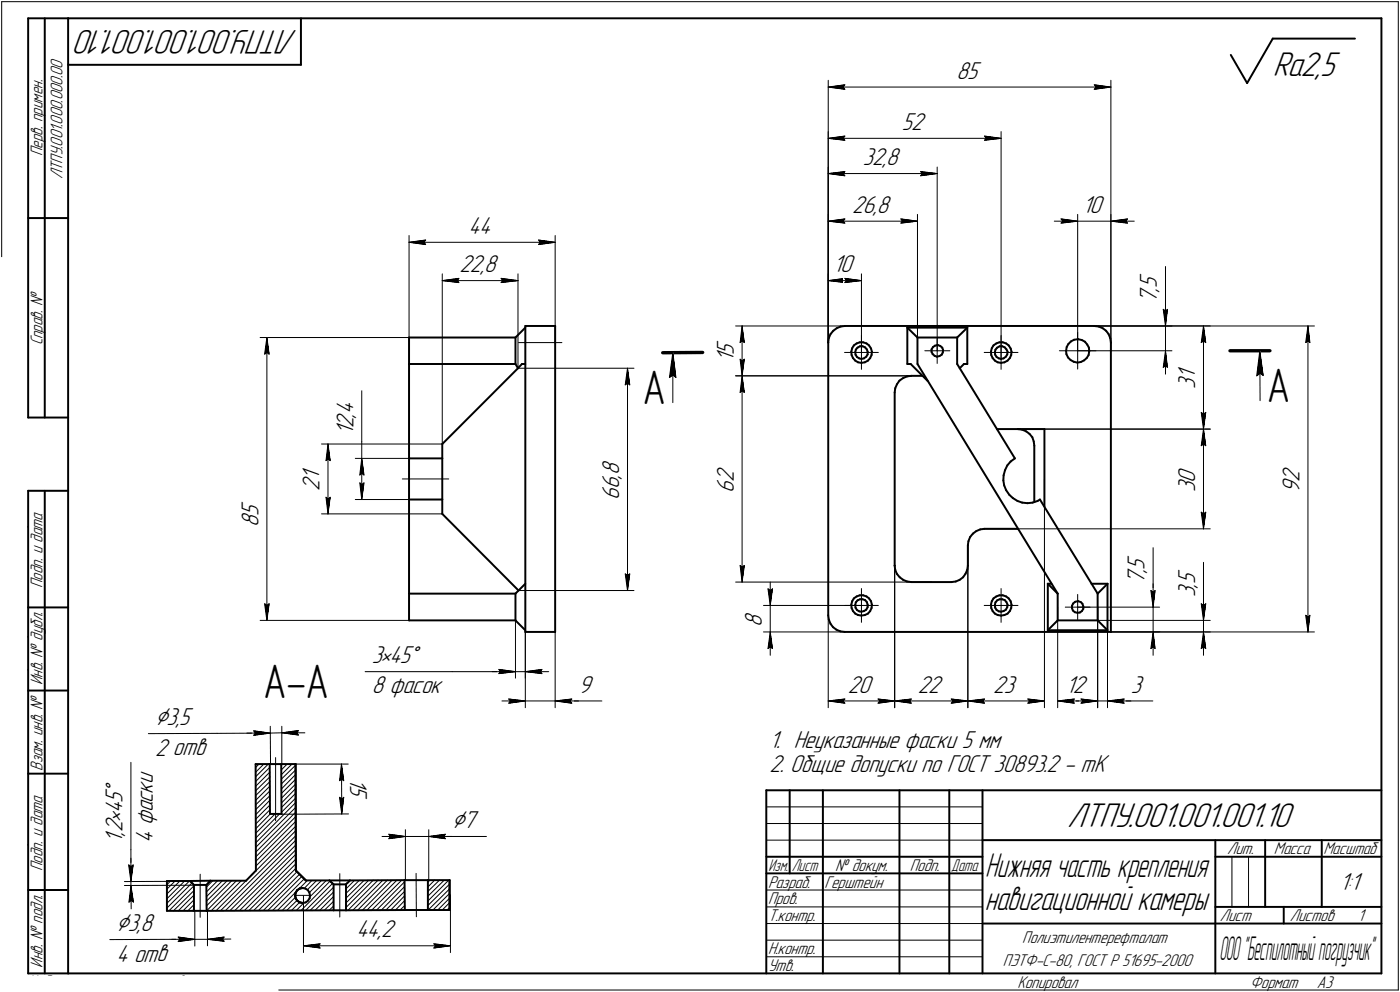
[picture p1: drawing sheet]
<svg xmlns="http://www.w3.org/2000/svg" width="421mm" height="298mm" viewBox="0 0 421 298" stroke-linecap="round" stroke-linejoin="round" font-family="sans-serif">
<defs><g id="words">
<g font-size="14.6">
<text x="193.2" y="121.3">А</text>
<text x="381" y="120.7">А</text>
<text x="79.2" y="209.8">А-А</text>
</g>
<g font-size="10.9">
<text x="89.5" y="9" transform="rotate(-180 89.5 9)">ЛТПУ.001.001.001.10</text>
<text x="382.8" y="22.8">Ra2,5</text>
<text x="321" y="248.5">ЛТПУ.001.001.001.10</text>
</g>
<text font-size="10.8" x="296.2" y="273.5">навигационной камеры</text>
<text font-size="10.7" x="296.3" y="263.5">Нижняя часть крепления</text>
<text font-size="10.4" x="366.7" y="288.5">ООО&quot;Беспилотныйпогрузчик&quot;</text>
<g font-size="8.5">
<text x="46.6" y="217.9">Ç3,5</text>
<text x="36.8" y="238.5" transform="rotate(-90 36.8 238.5)">Å</text>
<text x="135.9" y="248.8">Ç7</text>
<text x="35" y="279.8">Ç3,8</text>
</g>
<g font-size="7.8">
<text x="287.7" y="23.6">85</text>
<text x="271.2" y="39">52</text>
<text x="259.5" y="49.7">32,8</text>
<text x="256.3" y="63.9">26,8</text>
<text x="325.5" y="63.9">10</text>
<text x="140.9" y="70.3">44</text>
<text x="138.2" y="81.8">22,8</text>
<text x="250.5" y="81.8">10</text>
<text x="347.9" y="87.7" transform="rotate(-90 347.9 87.7)">,</text>
<text x="347.9" y="86.7" transform="rotate(-90 347.9 86.7)">5</text>
<text x="347.9" y="90.9" transform="rotate(-90 347.9 90.9)">7</text>
<text x="220.7" y="106.7" transform="rotate(-90 220.7 106.7)">5</text>
<text x="220.7" y="108.8" transform="rotate(-90 220.7 108.8)">1</text>
<text x="359.4" y="116.8" transform="rotate(-90 359.4 116.8)">3</text>
<text x="359.4" y="114" transform="rotate(-90 359.4 114)">1</text>
<text x="106.3" y="125.5" transform="rotate(-90 106.3 125.5)">,</text>
<text x="106.3" y="124.4" transform="rotate(-90 106.3 124.4)">4</text>
<text x="106.3" y="130.8" transform="rotate(-90 106.3 130.8)">1</text>
<text x="106.3" y="128.7" transform="rotate(-90 106.3 128.7)">2</text>
<text x="186.2" y="143.9" transform="rotate(-90 186.2 143.9)">,</text>
<text x="186.2" y="142.8" transform="rotate(-90 186.2 142.8)">8</text>
<text x="96.1" y="147.5" transform="rotate(-90 96.1 147.5)">2</text>
<text x="96.1" y="144.3" transform="rotate(-90 96.1 144.3)">1</text>
<text x="186.2" y="147.1" transform="rotate(-90 186.2 147.1)">6</text>
<text x="220.7" y="148" transform="rotate(-90 220.7 148)">6</text>
<text x="220.7" y="144.8" transform="rotate(-90 220.7 144.8)">2</text>
<text x="359.4" y="147.8" transform="rotate(-90 359.4 147.8)">3</text>
<text x="359.4" y="145" transform="rotate(-90 359.4 145)">0</text>
<text x="390.8" y="148" transform="rotate(-90 390.8 148)">9</text>
<text x="390.8" y="144.8" transform="rotate(-90 390.8 144.8)">2</text>
<text x="77.7" y="155.1" transform="rotate(-90 77.7 155.1)">5</text>
<text x="186.2" y="150.3" transform="rotate(-90 186.2 150.3)">6</text>
<text x="77.7" y="158.3" transform="rotate(-90 77.7 158.3)">8</text>
<text x="344.2" y="172.2" transform="rotate(-90 344.2 172.2)">,</text>
<text x="344.2" y="171.2" transform="rotate(-90 344.2 171.2)">5</text>
<text x="344.2" y="175.4" transform="rotate(-90 344.2 175.4)">7</text>
<text x="359.4" y="179.4" transform="rotate(-90 359.4 179.4)">3</text>
<text x="359.4" y="176.6" transform="rotate(-90 359.4 176.6)">,</text>
<text x="359.4" y="175.6" transform="rotate(-90 359.4 175.6)">5</text>
<text x="229.1" y="188.4" transform="rotate(-90 229.1 188.4)">8</text>
<text x="111.8" y="199.2">3•45Å</text>
<text x="111.8" y="208.4">8 фасок</text>
<text x="174" y="208.2">9</text>
<text x="255" y="208.2">20</text>
<text x="276" y="208.2">22</text>
<text x="298.7" y="208.2">23</text>
<text x="320.5" y="208.2">12</text>
<text x="340.1" y="208.2">3</text>
<text x="46.7" y="227">2 отв</text>
<text x="231.4" y="224.8">1. Неуказанные фаски 5 мм</text>
<text x="105.3" y="233.7" transform="rotate(90 105.3 233.7)">1</text>
<text x="231.4" y="231.9">2. Общие допуски по ГОСТ 30893.2 - mK</text>
<text x="46" y="238.5" transform="rotate(-90 46 238.5)">к</text>
<text x="46" y="235.7" transform="rotate(-90 46 235.7)">и</text>
<text x="105.3" y="235.8" transform="rotate(90 105.3 235.8)">5</text>
<text x="36.8" y="244.5" transform="rotate(-90 36.8 244.5)">4</text>
<text x="36.8" y="241.3" transform="rotate(-90 36.8 241.3)">5</text>
<text x="46" y="244.1" transform="rotate(-90 46 244.1)">а</text>
<text x="46" y="241.3" transform="rotate(-90 46 241.3)">с</text>
<text x="36.8" y="251.2" transform="rotate(-90 36.8 251.2)">,</text>
<text x="36.8" y="250.2" transform="rotate(-90 36.8 250.2)">2</text>
<text x="36.8" y="247" transform="rotate(-90 36.8 247)">•</text>
<text x="46" y="248" transform="rotate(-90 46 248)">ф</text>
<text x="36.8" y="253.3" transform="rotate(-90 36.8 253.3)">1</text>
<text x="46" y="253.3" transform="rotate(-90 46 253.3)">4</text>
<text x="402.9" y="267.5">1:1</text>
<text x="107.2" y="281.7">44,2</text>
<text x="35" y="289">4 отв</text>
</g>
<g font-size="5.4">
<text x="12.8" y="46.9" transform="rotate(-90 12.8 46.9)">Перв. примен.</text>
<text x="18.8" y="53.9" transform="rotate(-90 18.8 53.9)">ЛТПУ.001.000.000.00</text>
<text x="12.8" y="103.8" transform="rotate(-90 12.8 103.8)">Справ. №</text>
<text x="12.8" y="176.7" transform="rotate(-90 12.8 176.7)">Подп. и дата</text>
<text x="12.8" y="205.8" transform="rotate(-90 12.8 205.8)">Инв. № дубл.</text>
<text x="12.8" y="231.6" transform="rotate(-90 12.8 231.6)">Взам. инв. №</text>
<text x="369.1" y="256.8">Лит.</text>
<text x="383.1" y="256.8">Масса</text>
<text x="398" y="256.8">Масштаб</text>
<text x="12.8" y="261.7" transform="rotate(-90 12.8 261.7)">Подп. и дата</text>
<text x="251.2" y="261.8">№ докум.</text>
<text x="273.6" y="261.8">Подп.</text>
<text x="231" y="266.8">Разраб.</text>
<text x="248" y="266.8">Герштейн</text>
<text x="231" y="271.8">Пров.</text>
<text x="231" y="276.8">Т.контр.</text>
<text x="366.9" y="276.8">Лист</text>
<text x="387.9" y="276.8">Листов</text>
<text x="408.4" y="276.8">1</text>
<text x="7.5" y="286.7" transform="rotate(-90 7.5 286.7)">ПАС-3Dv21 Учебнаяверсия©2022ООО&quot;АСКОН-Системыпроектирования&quot;, Россия. Всеправазащищены.</text>
<text x="231" y="286.8">Н.контр.</text>
<text x="307.5" y="283.4">Полиэтилентерефталат</text>
<text x="12.8" y="290.8" transform="rotate(-90 12.8 290.8)">Инв. № подл.</text>
<text x="231" y="291.8">Утв.</text>
<text x="301.6" y="290.4">ПЭТФ-С-80, ГОСТ Р 51695-2000</text>
<text x="8.5" y="296.7">Недлякоммерческогоиспользования</text>
<text x="306" y="296.8">Копировал</text>
<text x="376" y="296.8">Формат</text>
<text x="396" y="296.8">A3</text>
</g>
<g font-size="5.3">
<text x="231.1" y="261.8">Изм.</text>
<text x="238.1" y="261.8">Лист</text>
<text x="286.1" y="261.8">Дата</text>
</g>
</g></defs>
<g fill="none" stroke="#000" stroke-width=".59">
<path d="M8.5 5.5v120zM8.5 5.5h12zM13.5 5.5v120zM20.5 5.5v287zM20.5 5.5h395zM20.5 19.5h70zM90.5 5.5v14zM370.2 16.5l4.9 8.5zM382.8 11.6l-7.7 13.4zM382.8 11.6h24.7zM415.5 5.5v287zM8.5 65.5h12z"/>
<path d="M158 98.5l-3 2.9zM158 98v5zM158 98h9zM167 98v5zM250.6 99.4l1-.8zM250.6 99.4l-.8 1zM251.6 98.6l1.2-.5zM252.8 98.1l1.3-.1zM254.1 98h75zM272.9 98.5v10.9zM272.9 98.5h18zM272.9 98.5l3 2.9z"/>
<path d="M290.9 98.5v10.9zM329.1 98l1.4 .1zM330.5 98.1l1.1 .5zM331.6 98.6l1.1 .8zM332.7 99.4l.7 1zM123 109.4v28.4zM123 109.4h32zM123 101.4v8zM123 101.4h32zM155 101.4v8zM155 109.4l.8 1.3zM157 109.4l-1.2 1.3z"/>
<path d="M157 109.4h1zM158 103v86.9zM167 103v86.9zM249.1 102.9h.1M249.1 103v81.9zM249.3 101.6l-.2 1.3zM249.8 100.4l-.5 1.2zM256 105.7l.1 1zM256.1 106.7l.4 .9zM256.3 104.6l-.3 1.1zM256.5 107.6l.7 .8zM256.8 103.8l-.5 .8z"/>
<path d="M256.8 103.8l.8-.6zM257.2 108.4l.9 .5zM257.2 105.8l.1 .8zM257.3 106.6l.4 .7zM257.4 105.1l-.2 .7zM257.6 103.2l1-.3zM257.7 107.3l.7 .4zM257.9 104.5l.8-.4zM257.9 104.5l-.5 .6zM258.1 108.9l1 .2zM258.4 107.7l.7 .2zM258.6 102.9h1z"/>
<path d="M258.7 104.1h.7zM259.1 109.1l1-.2zM259.1 107.9l.7-.2zM259.4 104.1l.8 .3zM259.6 102.9l1 .3zM259.8 107.7l.7-.5zM260.1 108.9l.9-.5zM260.2 104.4l.5 .6zM260.6 103.2l.8 .6zM260.7 105l.2 .7zM260.9 106.5l-.4 .7zM260.9 105.7v.8z"/>
<path d="M261.4 103.8l.6 .9zM261.7 107.6l-.7 .8zM262 104.7l.2 1zM262.1 106.7l-.4 .9zM262.2 105.7l-.1 1zM269.1 117.9v52zM269.2 116.7l-.1 1.2zM269.7 115.5l-.5 1.2zM270.5 114.4l-.8 1.1zM270.5 114.4l1.1-.8zM271.6 113.6l1.2-.5zM272.8 113.1l1.3-.2z"/>
<path d="M272.9 109.4h1zM273.9 109.4l5.2 5.2zM274.1 112.9h3.3zM275.9 101.4v8zM275.9 101.4h12zM275.9 109.4l42.2 69zM280.2 105v.7zM280.2 105.7l.3 .7zM280.5 106.4l.6 .5zM280.6 104.3l.6-.4zM280.6 104.3l-.4 .7zM281.1 106.9l.7 .3z"/>
<path d="M281.2 103.9l.7-.2zM281.8 107.2l.7-.2zM281.9 103.7h.2zM282.1 103.7l.7 .3zM282.5 107l.7-.4zM282.8 104l.6 .5zM283.4 104.5l.2 .7zM283.5 105.9l-.3 .7zM283.6 105.2l-.1 .7zM287.9 109.4l17.3 28.4zM287.9 101.4v8zM287.9 101.4l3-2.9z"/>
<path d="M288.6 110.7l1.3-1.3zM289.9 109.4h1zM298 105.7l.1 1zM298.1 106.7l.4 .9zM298.3 104.6l-.3 1.1zM298.5 107.6l.7 .8zM298.8 103.8l-.5 .8zM298.8 103.8l.8-.6zM299.2 108.4l.9 .5zM299.2 105.8l.1 .8zM299.3 106.6l.4 .7zM299.4 105.1l-.2 .7z"/>
<path d="M299.6 103.2l1-.3zM299.7 107.3l.7 .4zM299.9 104.5l.8-.4zM299.9 104.5l-.5 .6zM300.1 108.9l1 .2zM300.4 107.7l.7 .2zM300.6 102.9h1zM300.7 104.1h.7zM301.1 109.1l1-.2zM301.1 107.9l.7-.2zM301.4 104.1l.8 .3zM301.6 102.9l1 .3z"/>
<path d="M301.8 107.7l.7-.5zM302.1 108.9l.9-.5zM302.2 104.4l.5 .6zM302.6 103.2l.8 .6zM302.7 105l.3 .7zM302.9 106.5l-.4 .7zM303 105.7l-.1 .8zM303.4 103.8l.6 .9zM303.7 107.6l-.7 .8zM304 104.7l.2 1zM304.1 106.7l-.4 .9zM304.2 105.7l-.1 1z"/>
<path d="M320.6 105.4l.1 1zM320.7 106.4l.5 1zM320.8 104.3l-.2 1.1zM321.2 107.4l.8 .8zM321.3 103.4l-.5 .9zM322 108.2l.9 .5zM322.1 102.6l.9-.5zM322.1 102.6l-.8 .8zM322.9 108.7l1.1 .3zM323 102.1l1.1-.2zM324 109l1-.2zM324.1 101.9h.2z"/>
<path d="M324.3 101.9l1.1 .3zM325 108.8l1.1-.5zM325.4 102.2l.9 .5zM326.1 108.3l.7-.7zM326.3 102.7l.7 .8zM327 103.5l.5 1zM327.4 106.7l-.6 .9zM327.5 104.5l.1 1.1zM327.6 105.6l-.2 1.1zM333.4 100.4l.5 1.3zM333.9 101.7l.2 1.3zM334.1 103v86.9z"/>
<path d="M8.5 125.5h12zM123 137.8h10zM123 137.8v12.3zM133 133.4l22.8-22.7zM133 133.4v4.4zM133 137.8v12.3zM299.8 128.9h14.3zM302.9 139.9l-.6 1.4zM304 138.7l1.2-.9zM304 138.7l-1.1 1.2zM306.2 128.9h.1M306.2 128.9l1.2 .2z"/>
<path d="M307.4 129.1l1.2 .5zM308.6 129.6l1 .8zM309.6 130.4l.9 1zM310.5 131.4l.4 1.3zM310.9 132.7l.2 1.2zM311.1 133.9v17zM314.1 128.9v23.3zM8.5 147.5v145zM8.5 147.5h12zM13.5 147.5v145zM123 150.1v28.3zM123 150.1h10z"/>
<path d="M133 150.1v4.3zM133 154.4l23 23.1zM293.6 159.6l1.2-.5zM294.8 159.1l1.3-.2zM296.1 158.9h10.1zM301.8 144.4l.2 1.5zM301.8 142.8v1.6zM302 145.9l.6 1.4zM302.3 141.3l-.5 1.5zM302.6 147.3l.9 1.4zM303.5 148.7l1.1 1zM304.6 149.7l1.4 .8z"/>
<path d="M306 150.5l1.4 .5zM306.2 158.9h.1M307.4 151l1.6 .2zM309 151.2l1.6-.2zM310.6 151l1.5-.5zM312.1 150.5l.7-.4zM312.8 150.1l17.3 28.3zM123 178.4h32zM123 178.4v8zM155 178.4l3-3zM155 178.4v8zM256.8 179.8l-.5 .9z"/>
<path d="M256.8 179.8l.8-.6zM257.6 179.2l1-.3zM258.6 178.9h1zM259.6 178.9l1 .3zM260.6 179.2l.8 .6zM261.4 179.8l.6 .9zM269.1 170l.1 1.3zM269.1 170h.1M269.2 171.3l.5 1.2zM269.7 172.5l.9 1zM270.6 173.5l1 .7zM271.6 174.2l1.2 .6z"/>
<path d="M272.8 174.8l1.3 .1zM274.1 174.9h12zM286.2 174.9h.1M286.2 174.9l1.2-.1zM287.4 174.8l1.2-.6zM288.6 174.2l1-.7zM290.4 172.4l-.8 1.1zM290.9 171.2l-.5 1.2zM291.1 169.9l-.2 1.3zM291.1 163.9v6zM291.3 162.6l-.2 1.3zM291.8 161.4l-.5 1.2z"/>
<path d="M292.6 160.4l1-.8zM292.6 160.4l-.8 1zM298.8 179.8l-.5 .9zM298.8 179.8l.8-.6zM299.6 179.2l1-.3zM300.6 178.9h1zM301.6 178.9l1 .3zM302.6 179.2l.8 .6zM303.4 179.8l.6 .9zM315.1 175.4v14zM315.1 175.4h1.1zM315.1 175.4l3 3z"/>
<path d="M318.1 178.4v8zM328.3 175.4h4.8zM330.1 178.4v8zM330.1 178.4l3-3zM333.1 175.4v14zM8.5 182.5h12zM123 186.4h32zM155 186.4l3 3zM158 189.9h9zM249.1 184.9l.2 1.3zM249.3 186.2l.5 1.3zM249.8 187.5l.7 1z"/>
<path d="M250.5 188.5l1 .7zM251.5 189.2l1.2 .5zM252.7 189.7l1.4 .2zM254.1 189.9h80zM256 181.7l.1 1zM256.1 182.7l.4 .9zM256.3 180.7l-.3 1zM256.5 183.6l.7 .8zM257.2 181.8l.1 .8zM257.2 184.4l.9 .4zM257.3 182.6l.4 .7zM257.4 181l-.2 .8z"/>
<path d="M257.7 183.3l.7 .4zM257.9 180.4l.8-.3zM257.9 180.4l-.5 .6zM258.1 184.8l1 .2zM258.4 183.7l.7 .1zM258.7 180.1h.7zM259.1 183.8l.7-.2zM259.1 185l1-.2zM259.4 180.1l.8 .2zM259.8 183.6l.7-.4zM260.1 184.8l.9-.4zM260.2 180.3l.5 .6z"/>
<path d="M260.7 180.9l.2 .8zM260.9 182.5l-.4 .7zM260.9 181.7v.8zM261.7 183.6l-.7 .8zM262 180.7l.2 1zM262.1 182.7l-.4 .9zM262.2 181.7l-.1 1zM298 181.7l.1 1zM298.1 182.7l.4 .9zM298.3 180.7l-.3 1zM298.5 183.6l.7 .8zM299.2 184.4l.9 .4z"/>
<path d="M299.2 181.8l.1 .8zM299.3 182.6l.4 .7zM299.4 181l-.2 .8zM299.7 183.3l.7 .4zM299.9 180.4l.8-.3zM299.9 180.4l-.5 .6zM300.1 184.8l1 .2zM300.4 183.7l.7 .1zM300.7 180.1h.7zM301.1 185l1-.2zM301.1 183.8l.7-.2zM301.4 180.1l.8 .2z"/>
<path d="M301.8 183.6l.7-.4zM302.1 184.8l.9-.4zM302.2 180.3l.5 .6zM302.7 180.9l.3 .8zM302.9 182.5l-.4 .7zM303 181.7l-.1 .8zM303.7 183.6l-.7 .8zM304 180.7l.2 1zM304.1 182.7l-.4 .9zM304.2 181.7l-.1 1zM315.1 189.4h18zM315.1 189.4l3-3z"/>
<path d="M318.1 186.4h12zM322.4 182v.8zM322.4 182.8l.3 .7zM322.7 183.5l.6 .5zM322.7 181.4l.6-.6zM322.7 181.4l-.3 .6zM323.3 184l.7 .1zM323.3 180.8l.8-.1zM324 184.1h.8zM324.1 180.7h.2zM324.3 180.7l.7 .2zM324.8 184.1l.6-.5z"/>
<path d="M325 180.9l.5 .5zM325.5 181.4l.3 .8zM325.8 183l-.4 .6zM325.8 182.2v.8zM330.1 186.4l3 3zM8.5 207.5h12zM8.5 232.5h12zM76.9 229.6h4.2zM76.9 229.6l.1 32zM81.1 229.6l.1 15zM81.1 229.6h3.5zM84.6 229.6l.1 15z"/>
<path d="M84.6 229.6h4.3zM88.9 229.6l.1 32zM230.5 237.5h185zM230.5 237.5v55zM237.5 237.5v25zM247.5 237.5v55zM270.5 237.5v55zM285.5 237.5v55zM295.5 237.5v55zM81.2 244.6h3.5zM230.5 257.5h65zM295.5 252.5h120z"/>
<path d="M365.5 252.5v40zM365.5 257.5h15zM380.5 252.5v20zM380.5 257.5h35zM397.5 252.5v20zM8.5 267.5h12zM50.2 273.7h8.1zM50.2 264.8h6.9zM50.2 264.8v8.9zM57.1 264.8l6.1-.1zM57.1 264.8l.4 .3zM57.5 265.1l.4 .4z"/>
<path d="M57.9 265.5l.4 .4zM58.3 265.9v7.8zM58.3 273.7h3.8zM58.3 265.9h3.8zM62.1 265.9v7.8zM62.1 265.9l.4-.4zM62.1 273.7l38.2-.1zM62.5 265.5l.4-.4zM63.2 264.7h10.8zM63.2 264.7l-.3 .4zM77 261.6l-3 3.1zM88.7 269.2l.2 .8z"/>
<path d="M88.8 269.2l.2 .8zM88.9 270l.5 .7zM88.9 268.3l-.2 .9zM88.9 268.3l-.1 .9zM89 261.6l2.9 3zM89 261.6l3 3zM89 270l.4 .7zM89.3 267.5l-.4 .8zM89.3 267.5l.8-.5zM89.4 270.7l.8 .5zM89.4 267.5l-.5 .8zM89.4 267.5l.7-.5z"/>
<path d="M90.1 267l.8-.1zM90.2 271.2l.8 .2zM90.9 266.9h.1M91 266.9l.9 .1zM91.1 271.4h.1M91.1 271.4l.8-.2zM91.9 267l.6 .5zM91.9 271.2l.7-.5zM91.9 264.6h7.2zM92.5 267.5l.5 .7zM93 268.2l.2 .9zM93.1 269.9l-.5 .8z"/>
<path d="M93.2 269.1l-.1 .8zM99.1 264.6h6.1zM99.1 264.6l.4 .4zM99.5 265l.4 .3zM99.9 265.3l.4 .5zM100.3 265.8v7.8zM100.3 273.6h3.8zM100.3 265.8h3.8zM104.1 273.6l17.7-.1zM104.1 265.8v7.8zM104.1 265.8l.4-.5zM104.9 264.9l-.4 .4z"/>
<path d="M104.9 264.9l.3-.3zM105.2 264.6l16.5-.1zM121.7 264.5l.1 9zM121.7 264.5h7zM121.8 273.5h6.9zM128.7 273.5h6.5zM128.7 264.5h6.5zM128.7 264.5v9zM135.2 264.5v9zM230.5 262.5h65zM295.5 277.5h70zM365.5 277.5h50z"/>
<path d="M365.5 272.5h50zM386.1 272.5v5zM8.5 292.5h12zM20.5 292.5h395z"/>
</g>
<g fill="none" stroke="#000" stroke-width=".3">
<path d="M.5 .5v297zM.5 .5h420zM420.5 .5v297zM249.1 39.5v63.5zM249.1 24.1v78.9zM249.1 26.2l5-.7zM249.1 26.2l5 .6zM249.1 26.2h85zM253.6 26.2l.5 .6zM254.1 25.5l-.5 .7zM301.1 39.5v68.4zM329.1 26.8l5-.6z"/>
<path d="M329.1 25.5l.5 .7zM329.1 25.5l5 .7zM329.6 26.2l-.5 .6zM334.1 24.1v78.9zM249.1 50.2v52.8zM249.1 52.2l5-.6zM249.1 52.2l5 .6zM249.1 52.2h32.8zM249.1 41.6l5-.7zM249.1 41.6l5 .6zM249.1 41.6h52zM253.6 52.2l.5 .6z"/>
<path d="M253.6 41.6l.5 .6zM254.1 51.6l-.5 .6zM254.1 40.9l-.5 .7zM276.9 52.8l5-.6zM276.9 51.6l.5 .6zM276.9 51.6l5 .6zM277.4 52.2l-.5 .6zM281.9 50.2v55.2zM296.1 42.2l5-.6zM296.1 40.9l.5 .7zM296.1 40.9l5 .7zM296.6 41.6l-.5 .6z"/>
<path d="M123 70.8v30.6zM123 72.8l5-.7zM123 72.8l5 .7zM123 72.8h44zM127.5 72.8l.5 .7zM128 72.1l-.5 .7zM162 73.5l5-.7zM162 72.1l.5 .7zM162 72.1l5 .7zM162.5 72.8l-.5 .7zM167 70.8v32.2zM249.1 64.4v38.6z"/>
<path d="M249.1 66.5l5-.7zM249.1 66.5l5 .6zM249.1 66.5h26.8zM253.6 66.5l.5 .6zM254.1 65.8l-.5 .7zM270.9 67.1l5-.6zM270.9 65.8l.5 .7zM270.9 65.8l5 .7zM271.4 66.5l-.5 .6zM275.9 64.4v41zM317.1 66.5h7zM319.1 65.8l5 .7z"/>
<path d="M319.1 65.8l.5 .7zM319.1 67.1l5-.6zM319.6 66.5l-.5 .6zM324.1 64.4v41zM324.1 66.5h10zM334.1 64.4v41zM334.1 66.5l5 .6zM334.1 66.5l5-.7zM334.1 66.5h7zM338.6 66.5l.5 .6zM339.1 65.8l-.5 .7zM133 82.3v51.1z"/>
<path d="M133 84.3l5-.6zM133 84.3l5 .6zM133 84.3h22.8zM137.5 84.3l.5 .6zM138 83.7l-.5 .6zM150.7 84.9l5.1-.6zM150.7 83.7l.5 .6zM150.7 83.7l5.1 .6zM151.2 84.3l-.5 .6zM155.8 82.3v28.4zM221.2 98h32.9zM223.2 98l.7 5z"/>
<path d="M223.2 98l-.6 5zM223.2 98v14.9zM249.1 82.3v20.7zM249.1 84.3l5-.6zM249.1 84.3l5 .6zM249.1 84.3h10zM253.6 84.3l.5 .6zM254.1 83.7l-.5 .6zM254.1 84.9l5-.6zM254.1 83.7l.5 .6zM254.1 83.7l5 .6zM254.6 84.3l-.5 .6z"/>
<path d="M259.1 82.3v23.6zM324.1 99.9v5.5zM329.1 98h66.2zM329.1 98h23.4zM329.1 98h34.9zM349.8 93l.7 .5zM349.8 93l.7 5zM350.5 92.9v5.1zM350.5 80.1v12.8zM350.5 93.5l.6-.5zM350.5 90.9v7.1zM350.5 98v7.4z"/>
<path d="M351.1 93l-.6 5zM361.9 98l.7 5zM361.9 98l-.6 5zM361.9 98v30.9zM393.4 98l.6 5zM393.4 98l-.7 5zM393.4 98v91.9zM78.2 101.4h44.8zM79.6 106.4l.7-.5zM80.3 101.4l.6 5zM80.3 105.9l.6 .5zM80.3 101.4l-.7 5z"/>
<path d="M80.3 101.4v85zM108.8 117.4v15.4zM155.8 110.7h34.9zM156 103h13zM188 115.7l.7-.6zM188.7 110.7l.7 5zM188.7 115.1l.7 .6zM188.7 110.7l-.7 5zM188.7 110.7v66.8zM201.3 113.5l1.1-.8zM202.4 105.9l.9 7.6zM202.4 112.7l.9 .8z"/>
<path d="M202.4 105.9l-1.1 7.6zM202.4 105.9v15.1zM221.2 112.9h52.9zM222.6 103l.6-.6zM222.6 107.9l.6 5zM222.6 107.9l.6 .6zM222.6 117.9l.6-.5zM223.2 102.4l.7 .6zM223.2 108.5l.7-.6zM223.2 112.9l.7 5zM223.2 117.4l.7 .5zM223.2 112.9l-.6 5z"/>
<path d="M223.2 112.9v62zM223.9 107.9l-.7 5zM254 105.9h5.1zM259.1 105.9h5.1zM259.1 105.9v5.1zM259.1 100.8v5.1zM278.1 105.4h3.8zM281.9 105.4h3.8zM281.9 105.4v3.8zM281.9 101.7v3.7zM296 105.9h5.1zM301.1 105.9h5.1z"/>
<path d="M301.1 105.9v5.1zM301.1 100.8v5.1zM318.6 105.4h5.5zM324.1 105.4h5.5zM324.1 105.4v5.5zM324.1 105.4h28.4zM349.8 110.4l.7-.5zM350.5 105.4l-.7 5zM350.5 109.9l.6 .5zM350.5 105.4l.6 5zM350.5 105.4v7zM361.3 103l.6-.6z"/>
<path d="M361.9 102.4l.7 .6zM378 112.9l1-.7zM378.9 105.4l1 7.5zM378.9 105.4l-.9 7.5zM378.9 105.4l.1 15zM379 112.2l.9 .7zM392.7 103l.7-.6zM393.4 102.4l.6 .6zM96.7 133.4h36.3zM98 138.4l.6-.5zM98.6 133.4l.7 5zM98.6 137.9l.7 .5z"/>
<path d="M98.6 133.4l-.6 5zM98.6 133.4v21zM106.8 137.8h16.2zM108.8 132.8v5zM108.8 137.8l.7 4.9zM108.8 137.8l-.6 4.9zM108.8 137.8v12.3zM306.1 128.9h57.9zM314.1 128.9h49.9zM361.3 124l.6 4.9zM361.3 124l.6 .5zM361.3 133.9l.6-.5z"/>
<path d="M361.9 124.5l.7-.5zM361.9 128.9l.7 5zM361.9 133.4l.7 .5zM361.9 128.9l-.6 5zM361.9 128.9v30zM362.6 124l-.7 4.9zM96.7 154.4h36.3zM98 149.4l.6 5zM98 149.4l.6 .5zM98.6 149.9l.7-.5zM99.3 149.4l-.7 5zM106.8 150.1h16.2z"/>
<path d="M108.2 142.7l.6-.5zM108.2 145.1l.6 5zM108.2 145.1l.6 .5zM108.8 142.2l.7 .5zM108.8 145.6l.7-.5zM109.5 145.1l-.7 5zM121 143.9h14zM296.1 158.9h67.9zM314.1 143.9v68.8zM361.3 153.9l.6 5zM361.3 153.9l.6 .5zM361.9 154.4l.7-.5z"/>
<path d="M362.6 153.9l-.7 5zM156 177.5h34.7zM188 172.5l.7 5zM188 172.5l.7 .4zM188.7 172.9l.7-.4zM189.4 172.5l-.7 5zM221.2 174.9h58.9zM222.6 169.9l.6 5zM222.6 169.9l.6 .5zM223.2 170.4l.7-.5zM223.9 169.9l-.7 5zM231 177l.6 .5z"/>
<path d="M231 177l.6 4.9zM231.6 177.5l.7-.5zM231.6 174.9v7zM232.3 177l-.7 4.9zM259.1 176.9v5zM269.1 169.9v42.8zM291.1 169.9v42.8zM291.1 163.9v48.8zM301.1 176.9v5zM324.1 178.6v3.9zM346.1 177.5l.7 .5zM346.1 177.5l.7 5z"/>
<path d="M346.8 177.4v5.1zM346.8 164.6v12.8zM346.8 178l.6-.5zM346.8 175.4v7.1zM347.4 177.5l-.6 5zM361.9 169v12.4zM361.9 179.4v7zM78.2 186.4h44.8zM79.6 181.4l.7 5zM79.6 181.4l.7 .5zM80.3 181.9l.6-.5zM80.9 181.4l-.6 5z"/>
<path d="M155 186.4v17.4zM158 189.9v22.8zM158 189.9v13.9zM167 189.9v22.8zM229.6 189.9h24.5zM229.6 181.9h29.5zM231 194.9l.6-.5zM231.6 189.9l-.6 5zM231.6 194.4l.7 .5zM231.6 189.9l.7 5zM231.6 189.9v7zM231.6 181.9v8z"/>
<path d="M249.1 184.9v27.8zM254 181.9h5.1zM259.1 181.9h5.1zM259.1 181.9v5.1zM296 181.9h5.1zM301.1 181.9h5.1zM301.1 181.9v5.1zM318.1 182.5v30.2zM320.4 182.5h3.7zM324.1 182.5h3.7zM324.1 182.5v3.7zM324.1 182.5h24.6z"/>
<path d="M330.1 186.4h33.9zM330.1 182.5v30.2zM333.1 182.5v30.2zM334.1 189.9h61.2zM334.1 189.9h29.9zM334.1 189.9h14.6zM346.1 194.9l.7-.5zM346.8 189.9l-.7 5zM346.8 194.4l.6 .5zM346.8 189.9l.6 5zM346.8 189.9v7zM346.8 182.5v7.4z"/>
<path d="M361.3 181.4l.6 .5zM361.3 181.4l.6 5zM361.3 194.9l.6-.5zM361.9 181.4v5zM361.9 181.9l.7-.5zM361.9 189.9l-.6 5zM361.9 194.4l.7 .5zM361.9 189.9l.7 5zM361.9 189.9v7zM361.9 186.4v3.5zM362.6 181.4l-.7 5zM392.7 184.9l.7 5z"/>
<path d="M392.7 184.9l.7 .5zM393.4 185.4l.6-.5zM394 184.9l-.6 5zM76.3 219.6l5 .7zM76.3 219.6l.5 .7zM81.3 218.3l.1 11.4zM84.8 218.3v11.4zM89.7 219.5l-.5 .7zM109.8 201.8h26.2zM136 201.8h19zM148 201.8h7zM150 201.2l5 .6z"/>
<path d="M150 201.2l.5 .6zM150 202.4l5-.6zM150.5 201.8l-.5 .6zM151 210.7h7zM153 210.1l5 .6zM153 210.1l.5 .6zM153 211.3l5-.6zM153.5 210.7l-.5 .6zM155 201.8h3zM158 210.7h9zM158 201.8l5 .6zM158 201.8l5-.6z"/>
<path d="M158 201.8h7zM162.5 201.8l.5 .6zM163 201.2l-.5 .6zM167 210.7h5zM167 210.7l5 .6zM167 210.7l5-.6zM167 210.7h7zM171.4 210.7l.6 .6zM172 210.1l-.6 .6zM172 210.7h9zM249.1 210.7l5-.6zM249.1 210.7l5 .6z"/>
<path d="M249.1 210.7h20zM253.6 210.7l.5 .6zM254.1 210.1l-.5 .6zM264.1 211.3l5-.6zM264.1 210.1l.5 .6zM264.1 210.1l5 .6zM264.6 210.7l-.5 .6zM269.1 210.7l5-.6zM269.1 210.7l5 .6zM269.1 210.7h22zM273.6 210.7l.5 .6zM274.1 210.1l-.5 .6z"/>
<path d="M286.1 211.3l5-.6zM286.1 210.1l.5 .6zM286.1 210.1l5 .6zM286.6 210.7l-.5 .6zM291.1 210.7l5-.6zM291.1 210.7l5 .6zM291.1 210.7h23zM295.6 210.7l.5 .6zM296.1 210.1l-.5 .6zM309.1 211.3l5-.6zM309.1 210.1l.5 .6zM309.1 210.1l5 .6z"/>
<path d="M309.6 210.7l-.5 .6zM318.1 210.7l5-.6zM318.1 210.7l5 .6zM318.1 210.7h12zM322.6 210.7l.5 .6zM323.1 210.7h7zM323.1 210.1l-.5 .6zM325.1 210.1l5 .6zM325.1 210.1l.5 .6zM325.1 211.3l5-.6zM325.6 210.7l-.5 .6zM330.1 210.7h3z"/>
<path d="M333.1 210.7h5zM333.1 210.7l5 .6zM333.1 210.7l5-.6zM333.1 210.7h7zM337.6 210.7l.5 .6zM338.1 210.7h8.6zM338.1 210.1l-.5 .6zM39.4 229.1v26.3zM44.6 220.5l20.7-.1zM65.3 220.4l16-.1zM74.3 220.3h7zM76.3 221l5-.7z"/>
<path d="M76.8 220.3l-.5 .7zM76.9 239.1l4.3-4.2zM76.9 237.7l4.3-4.3zM76.9 236.3l4.3-4.3zM76.9 234.9l4.2-4.3zM76.9 233.4l3.8-3.8zM76.9 232.1l2.4-2.5zM76.9 230.6l1-1zM81.3 220.3l3.5-.1zM82.9 227.7v18.9zM84.6 235.6l4.3-4.2zM84.6 234.2l4.3-4.2z"/>
<path d="M84.6 232.8l3.2-3.2zM84.6 231.4l1.8-1.8zM84.6 230l.4-.4zM84.7 239.9l4.2-4.3zM84.7 238.4l4.2-4.2zM84.8 220.2l4.9 .7zM84.8 220.2l4.9-.7zM84.8 220.2h6.9zM88.9 237l-4.2 4.3zM88.9 232.7l-4.2 4.4zM89.1 229.6h15.6zM89.2 220.2l.5 .7z"/>
<path d="M102.1 239.6l.7 5zM102.1 239.6l.7 .5zM102.1 234.6l.6-.5zM102.7 229.6l.7 5zM102.7 234.1l.7 .5zM102.7 229.6l-.6 5zM102.7 229.6l.1 15zM103.4 239.6l-.6 5zM38.7 259.9l.7 .5zM38.7 259.9l.7 5zM39.4 255.4v9.5zM39.4 257.9v7z"/>
<path d="M40 259.9l-.6 5zM76.9 243.3l4.3-4.2zM76.9 241.9l4.3-4.2zM76.9 240.5l4.3-4.3zM77 258.8l11.9-11.9zM77 256l11.9-11.9zM77 254.6l11.9-11.9zM77 247.6l4.2-4.3zM77 246.1l4.2-4.2zM81.2 240.5l-4.2 4.3zM81.3 244.6l-4.3 4.4zM82.7 244.6l-5.7 5.8z"/>
<path d="M84.1 244.6l-7.1 7.2zM84.7 244.1l4.2-4.2zM84.7 242.7l4.2-4.3zM84.8 244.7l20-.1zM88.9 249.7l-13.5 13.6zM88.9 245.4l-11.9 12.1zM88.9 241.2l-11.9 12zM89 258.1l-15.5 15.5zM89 256.7l-16.9 16.9zM89 252.5l-21.2 21.1zM102.8 240.1l.6-.5zM114.9 251.4h7z"/>
<path d="M116.9 250.7l5 .7zM116.9 250.7l.5 .7zM116.9 252.1l5-.7zM117.4 251.4l-.5 .7zM121.9 249.3v15.2zM121.9 251.4h7zM128.9 251.4h5zM128.9 249.3v15.1zM128.9 251.4l5 .7zM128.9 251.4l5-.7zM128.9 251.4h7zM133.4 251.4l.5 .7z"/>
<path d="M133.9 251.4h12.4zM133.9 250.7l-.5 .7zM230.5 247.5h65zM230.5 252.5h65zM230.5 242.5h65zM370.5 257.5v15zM375.5 257.5v15zM37.4 264.9l19.9-.1zM37.4 266.1l21.1-.1zM38.8 271.1l.7-.5zM39.4 260.4l.6-.5zM39.4 266.1l-.6 5z"/>
<path d="M39.4 266.1l.7 5zM39.4 266.1l.1 7zM39.4 264.9v1.2zM39.5 270.6l.6 .5zM50.2 272.9l7.5-7.6zM50.2 271.4l6.8-6.6zM50.2 270.1l5.3-5.3zM50.2 268.6l3.9-3.8zM50.2 267.2l2.5-2.4zM50.2 265.9l1.1-1.1zM50.8 273.7l7.5-7.5zM52.2 273.7l6.1-6.1z"/>
<path d="M53.6 273.7l4.7-4.7zM55 273.7l3.3-3.3zM56.5 273.7l1.8-1.8zM57.8 273.7l.5-.5zM58.6 273.8v10.5zM60.2 262.7v13zM62.1 272.3l7.6-7.6zM62.1 270.8l6.2-6.1zM62.1 269.5l4.8-4.8zM62.1 268.1l3.3-3.4zM62.4 273.8v10.4zM63.5 273.7l9.1-9z"/>
<path d="M64 264.7l-1.9 1.9zM64.9 273.7l9.1-9zM66.4 273.6l22.6-22.5zM69.2 273.6l19.8-19.7zM70.6 273.6l18.4-18.2zM71.1 264.7l-9 9zM74.8 273.6l14.2-14zM76.3 273.6l12.7-12.7zM77 260.3l11.9-12zM79.2 273.6l10.9-10.9zM82 273.6l9.5-9.5zM83.4 273.6l5.7-5.6z"/>
<path d="M84.8 273.6l4-3.9zM86.2 273.6l3.1-3zM87.6 273.6l2.5-2.4zM89 269.1h4zM89.1 273.6l2.3-2.2zM89.3 262l-11.6 11.6zM89.8 267.2l2.7-2.6zM90.8 263.4l-10.3 10.2zM91.3 269.2v17.1zM91.9 273.6l8.1-8.1zM92.5 267.4l2.7-2.8zM93 268.2l3.7-3.6z"/>
<path d="M93.2 269.5l4.9-4.9zM93.3 273.6l7-7zM93.8 264.6l-2.3 2.4zM94.7 273.6l5.6-5.5zM96.2 273.6l4.1-4.2zM97.5 273.6l2.8-2.8zM99 273.6l1.3-1.3zM99.3 264.8l-8.8 8.8zM102.2 262.6v13zM104.1 271.4l6.7-6.8zM104.1 269.9l5.4-5.3zM104.1 268.5l3.9-3.9z"/>
<path d="M104.1 267.1l2.5-2.5zM104.6 273.6l9.1-9.1zM106.1 273.6l9-9.1zM110.3 273.6l9.1-9.1zM111.8 273.6l9-9.1zM112.3 264.5l-8.2 8.2zM116 273.6l5.7-5.7zM116.5 264.5l-9 9.1zM117.9 264.5l-8.9 9.1zM120.3 273.5l1.5-1.4zM121.7 273.5h.1M121.7 270.7l-2.8 2.9z"/>
<path d="M121.7 269.2l-4.3 4.4zM121.7 266.4l-7.1 7.2zM121.7 265l-8.5 8.6zM125.1 262.5l.1 13zM128.7 272.1l6.5-6.4zM128.7 270.8l6.3-6.3zM128.7 269.3l4.9-4.8zM128.7 267.9l3.5-3.4zM128.7 266.5l2-2zM128.7 265.1l.6-.6zM128.8 273.5l6.4-6.4zM130.2 273.5l5-5z"/>
<path d="M131.7 273.5l3.5-3.6zM133 273.5l2.2-2.2zM134.5 273.5l.7-.8zM135.5 268.9v17.4zM230.5 267.5h65zM230.5 272.5h65zM230.5 277.5h65zM.5 297.5h420zM33 282.4l20.6-.1zM51.6 282.3h7zM53.6 282.3h5zM53.6 281.6l5 .7z"/>
<path d="M53.6 281.6l.5 .7zM53.6 283l5-.7zM54.1 282.3l-.5 .7zM58.6 282.3h3.8zM62.4 282.3l5 .6zM62.4 282.3l5-.7zM62.4 282.3l7-.1zM66.9 282.2l.5 .7zM67.4 281.6l-.5 .6zM91.3 284.2l5-.6zM91.3 284.2l5 .7zM91.3 284.2h44.2z"/>
<path d="M95.8 284.2l.5 .7zM96.3 283.6l-.5 .6zM130.5 284.9l5-.7zM130.5 283.6l.5 .6zM130.5 283.6l5 .6zM131 284.2l-.5 .7zM230.5 282.5h65zM230.5 287.5h65z"/>
</g>
<path d="M199.3 106l12-.1zM369.9 105.4h12z" fill="none" stroke="#000" stroke-width="1"/>
<g fill="#fff" stroke="#fff" stroke-width=".3">
<path d="M385.2 139.9h7.1zM385.2 140h7.1zM385.2 140h7.1zM385.2 140.1h7.1zM385.2 140.2h7.1zM385.2 140.3h7.1zM385.2 140.4h7.1zM385.2 140.5h7.1zM385.2 140.5h7.1zM385.2 140.6h7.1zM385.2 140.7h7.1zM385.2 140.8h7.1zM385.2 140.9h7.1zM385.2 141h7.1zM385.2 141.1h7.1zM385.2 141.1h7.1zM385.2 141.2h7.1zM385.2 141.3h7.1zM385.2 141.4h7.1zM385.2 141.5h7.1zM385.2 141.6h7.1zM385.2 141.6h7.1zM385.2 141.7h7.1zM385.2 141.8h7.1zM385.2 141.9h7.1zM385.2 142h7.1zM385.2 142.1h7.1zM385.2 142.2h7.1zM385.2 142.2h7.1zM385.2 142.3h7.1zM385.2 142.4h7.1zM385.2 142.5h7.1zM385.2 142.6h7.1zM385.2 142.7h7.1zM385.2 142.7h7.1zM385.2 142.8h7.1zM385.2 142.9h7.1zM385.2 143h7.1zM385.2 143.1h7.1zM385.2 143.2h7.1zM385.2 143.3h7.1zM385.2 143.3h7.1zM385.2 143.4h7.1zM385.2 143.5h7.1zM385.2 143.6h7.1zM385.2 143.7h7.1zM385.2 143.8h7.1zM385.2 143.8h7.1zM385.2 143.9h7.1zM385.2 144h7.1zM385.2 144.1h7.1zM385.2 144.2h7.1zM385.2 144.3h7.1zM385.2 144.4h7.1zM385.2 144.4h7.1zM385.2 144.5h7.1zM385.2 144.6h7.1zM385.2 144.7h7.1zM385.2 144.8h7.1zM385.2 144.9h7.1zM385.2 144.9h7.1zM385.2 145h7.1zM385.2 145.1h7.1zM385.2 145.2h7.1zM385.2 145.3h7.1zM385.2 145.4h7.1zM385.2 145.5h7.1zM385.2 145.5h7.1zM385.2 145.6h7.1zM385.2 145.7h7.1zM385.2 145.8h7.1zM385.2 145.9h7.1zM385.2 146h7.1zM385.2 146h7.1zM385.2 146.1h7.1zM385.2 146.2h7.1zM385.2 146.3h7.1zM385.2 146.4h7.1zM385.2 146.5h7.1zM385.2 146.6h7.1zM385.2 146.6h7.1zM385.2 146.7h7.1zM385.2 146.8h7.1zM385.2 146.9h7.1zM385.2 147h7.1zM385.2 147.1h7.1zM385.2 147.2h7.1zM385.2 147.2h7.1zM385.2 147.3h7.1zM385.2 147.4h7.1zM385.2 147.5h7.1zM385.2 147.6h7.1zM385.2 147.7h7.1zM385.2 147.7h7.1zM385.2 147.8h7.1zM385.2 147.9h7.1z"/>
<path d="M393.3 98.2h.2zM393.3 98.3h.2zM393.2 98.4h.3zM393.2 98.5h.4zM393.1 98.6h.5zM393.1 98.6h.6zM393.1 98.7h.6zM393 98.8h.7zM393 98.9h.8zM392.9 99h.9zM392.9 99.1h.9zM392.9 99.1h1zM392.9 99.2h1zM392.9 99.3h1.1zM392.8 99.4h1.2zM392.8 99.5h1.2zM392.7 99.6h1.3zM392.7 99.7h1.3zM392.6 99.7h1.4zM392.6 99.8h1.5zM392.6 99.9h1.5zM392.6 100h1.5zM392.6 100.1h1.5zM392.6 100.2h1.5zM392.6 100.2h1.5zM392.6 100.3h1.5zM392.5 100.4h1.7zM392.5 100.5h1.7zM392.5 100.6h1.7zM392.5 100.7h1.7zM392.5 100.8h1.7zM392.5 100.8h1.7zM392.5 100.9h1.7zM392.4 101h1.9zM392.4 101.1h1.9zM392.4 101.2h1.9zM392.4 101.3h1.9zM392.4 101.3h1.9zM392.4 101.4h1.9zM392.4 101.5h1.9zM392.3 101.6h2zM392.3 101.7h2.1zM392.3 101.8h2.1zM392.3 101.9h2.1zM392.3 101.9h2.1zM392.3 102h2.1zM392.3 102.1h2.1zM392.3 102.2h2.1zM392.3 102.3h2.2zM392.3 102.4h2.2zM392.3 102.4h2.2zM392.3 102.5h2.2zM392.3 102.6h2.2zM392.3 102.7h2.2zM392.3 102.8h2.2zM392.2 102.9h2.3zM392.2 103h2.3zM392.2 103h2.3zM392.2 103.1h2.3zM392.2 103.2h2.3zM392.2 103.3h2.3zM392.2 103.4h2.3z"/>
<path d="M392.1 184.4h2.4zM392.2 184.5h2.3zM392.2 184.6h2.3zM392.2 184.7h2.3zM392.2 184.7h2.3zM392.2 184.8h2.3zM392.2 184.9h2.3zM392.2 185h2.3zM392.3 185.1h2.2zM392.3 185.2h2.2zM392.3 185.3h2.2zM392.3 185.3h2.2zM392.3 185.4h2.2zM392.3 185.5h2.2zM392.3 185.6h2.2zM392.3 185.7h2.1zM392.3 185.8h2.1zM392.3 185.8h2.1zM392.3 185.9h2.1zM392.3 186h2.1zM392.3 186.1h2.1zM392.3 186.2h2.1zM392.3 186.3h2zM392.4 186.4h1.9zM392.4 186.4h1.9zM392.4 186.5h1.9zM392.4 186.6h1.9zM392.4 186.7h1.9zM392.4 186.8h1.9zM392.4 186.9h1.9zM392.5 186.9h1.7zM392.5 187h1.7zM392.5 187.1h1.7zM392.5 187.2h1.7zM392.5 187.3h1.7zM392.5 187.4h1.7zM392.5 187.5h1.7zM392.6 187.5h1.5zM392.6 187.6h1.5zM392.6 187.7h1.5zM392.6 187.8h1.5zM392.6 187.9h1.5zM392.6 188h1.5zM392.6 188h1.5zM392.6 188.1h1.4zM392.7 188.2h1.3zM392.7 188.3h1.3zM392.8 188.4h1.2zM392.8 188.5h1.2zM392.9 188.6h1.1zM392.9 188.6h1zM392.9 188.7h1zM392.9 188.8h.9zM392.9 188.9h.9zM393 189h.8zM393 189.1h.7zM393.1 189.1h.6zM393.1 189.2h.6zM393.1 189.3h.5zM393.2 189.4h.4zM393.2 189.5h.3zM393.3 189.6h.2zM393.3 189.7h.2z"/>
<path d="M342.3 82h7.2zM342.3 82.1h7.2zM342.3 82.2h7.2zM342.3 82.3h7.2zM342.3 82.4h7.2zM342.3 82.5h7.2zM342.3 82.5h7.2zM342.3 82.6h7.2zM342.3 82.7h7.2zM342.3 82.8h7.2zM342.3 82.9h7.2zM342.3 83h7.2zM342.3 83.1h7.2zM342.3 83.1h7.2zM342.3 83.2h7.2zM342.3 83.3h7.2zM342.3 83.4h7.2zM342.3 83.5h7.2zM342.3 83.6h7.2zM342.3 83.7h7.2zM342.3 83.7h7.2zM342.3 83.8h7.2zM342.3 83.9h7.2zM342.3 84h7.2zM342.3 84.1h7.2zM342.3 84.2h7.2zM342.3 84.2h7.2zM342.3 84.3h7.2zM342.3 84.4h7.2zM342.3 84.5h7.2zM342.3 84.6h7.2zM342.3 84.7h7.2zM342.3 84.8h7.2zM342.3 84.8h7.2zM342.3 84.9h7.2zM342.3 85h7.2zM342.3 85.1h7.2zM342.3 85.2h7.2zM342.3 85.3h7.2zM342.3 85.3h7.2zM342.3 85.4h7.2zM342.3 85.5h7.2zM342.3 85.6h7.2zM342.3 85.7h7.2zM342.3 85.8h7.2zM342.3 85.9h7.2zM342.3 85.9h7.2zM342.3 86h7.2zM342.3 86.1h7.2zM342.3 86.2h7.2zM342.3 86.3h7.2zM342.3 86.4h7.2zM342.3 86.4h7.2zM342.3 86.5h7.2zM342.3 86.6h7.2zM342.3 86.7h7.2zM342.3 86.8h7.2zM342.3 86.9h7.2zM342.3 87h7.2zM342.3 87h7.2zM342.3 87.1h7.2zM342.3 87.2h7.2zM342.3 87.3h7.2zM342.3 87.4h7.2zM342.3 87.5h7.2zM342.3 87.5h7.2zM342.3 87.6h7.2zM342.3 87.7h7.2zM342.3 87.8h7.2zM342.3 87.9h7.2zM342.3 88h7.2zM342.3 88.1h7.2zM342.3 88.1h7.2zM342.3 88.2h7.2zM342.3 88.3h7.2zM342.3 88.4h7.2zM342.3 88.5h7.2zM342.3 88.6h7.2zM342.3 88.6h7.2zM342.3 88.7h7.2zM342.3 88.8h7.2zM342.3 88.9h7.2zM342.3 89h7.2zM342.3 89.1h7.2zM342.3 89.2h7.2zM342.3 89.2h7.2zM342.3 89.3h7.2zM342.3 89.4h7.2zM342.3 89.5h7.2zM342.3 89.6h7.2zM342.3 89.7h7.2zM342.3 89.7h7.2zM342.3 89.8h7.2zM342.3 89.9h7.2zM342.3 90h7.2zM342.3 90.1h7.2zM342.3 90.2h7.2zM342.3 90.3h7.2zM342.3 90.3h7.2zM342.3 90.4h7.2zM342.3 90.5h7.2zM342.3 90.6h7.2zM342.3 90.7h7.2zM342.3 90.8h7.2zM342.3 90.8h7.2z"/>
<path d="M349.2 92.5h2.5zM349.3 92.5h2.4zM349.3 92.6h2.4zM349.3 92.7h2.4zM349.3 92.8h2.4zM349.3 92.9h2.4zM349.3 93h2.4zM349.3 93h2.4zM349.4 93.1h2.2zM349.4 93.2h2.2zM349.4 93.3h2.2zM349.4 93.4h2.2zM349.4 93.5h2.2zM349.4 93.6h2.2zM349.4 93.6h2.2zM349.5 93.7h2zM349.5 93.8h2zM349.5 93.9h2zM349.5 94h2zM349.5 94.1h2zM349.5 94.1h2zM349.5 94.2h2zM349.5 94.3h2zM349.6 94.4h1.9zM349.6 94.5h1.9zM349.6 94.6h1.9zM349.6 94.7h1.9zM349.6 94.7h1.9zM349.6 94.8h1.9zM349.6 94.9h1.9zM349.7 95h1.7zM349.7 95.1h1.7zM349.7 95.2h1.7zM349.7 95.2h1.7zM349.7 95.3h1.7zM349.7 95.4h1.7zM349.7 95.5h1.7zM349.8 95.6h1.5zM349.8 95.7h1.5zM349.8 95.8h1.5zM349.8 95.8h1.5zM349.8 95.9h1.5zM349.8 96h1.5zM349.8 96.1h1.5zM349.8 96.2h1.4zM349.8 96.3h1.4zM349.8 96.4h1.4zM349.9 96.4h1.2zM349.9 96.5h1.2zM350 96.6h1.1zM350 96.7h1zM350 96.8h1zM350.1 96.9h.8zM350.1 96.9h.8zM350.2 97h.7zM350.2 97.1h.7zM350.3 97.2h.6zM350.3 97.3h.6zM350.3 97.4h.5zM350.4 97.5h.4zM350.4 97.5h.3zM350.4 97.6h.3zM350.4 97.7h.3z"/>
<path d="M350.4 105.7h.3zM350.4 105.7h.3zM350.4 105.8h.3zM350.4 105.9h.4zM350.3 106h.5zM350.3 106.1h.6zM350.3 106.2h.6zM350.2 106.3h.7zM350.2 106.3h.7zM350.1 106.4h.8zM350.1 106.5h.8zM350 106.6h1zM350 106.7h1zM350 106.8h1.1zM349.9 106.8h1.2zM349.9 106.9h1.2zM349.8 107h1.4zM349.8 107.1h1.4zM349.8 107.2h1.4zM349.8 107.3h1.5zM349.8 107.4h1.5zM349.8 107.4h1.5zM349.8 107.5h1.5zM349.8 107.6h1.5zM349.8 107.7h1.5zM349.8 107.8h1.5zM349.7 107.9h1.7zM349.7 107.9h1.7zM349.7 108h1.7zM349.7 108.1h1.7zM349.7 108.2h1.7zM349.7 108.3h1.7zM349.7 108.4h1.7zM349.6 108.5h1.9zM349.6 108.5h1.9zM349.6 108.6h1.9zM349.6 108.7h1.9zM349.6 108.8h1.9zM349.6 108.9h1.9zM349.6 109h1.9zM349.5 109.1h2zM349.5 109.1h2zM349.5 109.2h2zM349.5 109.3h2zM349.5 109.4h2zM349.5 109.5h2zM349.5 109.6h2zM349.5 109.6h2zM349.4 109.7h2.2zM349.4 109.8h2.2zM349.4 109.9h2.2zM349.4 110h2.2zM349.4 110.1h2.2zM349.4 110.2h2.2zM349.4 110.2h2.2zM349.3 110.3h2.4zM349.3 110.4h2.4zM349.3 110.5h2.4zM349.3 110.6h2.4zM349.3 110.7h2.4zM349.3 110.7h2.4zM349.3 110.8h2.4z"/>
<path d="M223.5 183.5h7.1zM223.5 183.6h7.1zM223.5 183.6h7.1zM223.5 183.7h7.1zM223.5 183.8h7.1zM223.5 183.9h7.1zM223.5 184h7.1zM223.5 184.1h7.1zM223.5 184.1h7.1zM223.5 184.2h7.1zM223.5 184.3h7.1zM223.5 184.4h7.1zM223.5 184.5h7.1zM223.5 184.6h7.1zM223.5 184.7h7.1zM223.5 184.7h7.1zM223.5 184.8h7.1zM223.5 184.9h7.1zM223.5 185h7.1zM223.5 185.1h7.1zM223.5 185.2h7.1zM223.5 185.3h7.1zM223.5 185.3h7.1zM223.5 185.4h7.1zM223.5 185.5h7.1zM223.5 185.6h7.1zM223.5 185.7h7.1zM223.5 185.8h7.1zM223.5 185.8h7.1zM223.5 185.9h7.1zM223.5 186h7.1zM223.5 186.1h7.1zM223.5 186.2h7.1zM223.5 186.3h7.1zM223.5 186.4h7.1zM223.5 186.4h7.1zM223.5 186.5h7.1zM223.5 186.6h7.1zM223.5 186.7h7.1zM223.5 186.8h7.1zM223.5 186.9h7.1zM223.5 186.9h7.1zM223.5 187h7.1zM223.5 187.1h7.1zM223.5 187.2h7.1zM223.5 187.3h7.1zM223.5 187.4h7.1zM223.5 187.5h7.1zM223.5 187.5h7.1zM223.5 187.6h7.1zM223.5 187.7h7.1zM223.5 187.8h7.1zM223.5 187.9h7.1zM223.5 188h7.1zM223.5 188h7.1zM223.5 188.1h7.1zM223.5 188.2h7.1zM223.5 188.3h7.1zM223.5 188.4h7.1z"/>
<path d="M231.6 190.2h.2zM231.6 190.2h.2zM231.5 190.3h.4zM231.5 190.4h.4zM231.4 190.5h.5zM231.4 190.6h.6zM231.4 190.7h.6zM231.3 190.8h.8zM231.3 190.8h.8zM231.2 190.9h1zM231.2 191h1zM231.1 191.1h1.1zM231.1 191.2h1.1zM231.1 191.3h1.1zM231.1 191.3h1.2zM231.1 191.4h1.2zM231 191.5h1.4zM231 191.6h1.4zM230.9 191.7h1.5zM230.9 191.8h1.6zM230.9 191.9h1.6zM230.9 191.9h1.6zM230.9 192h1.6zM230.9 192.1h1.6zM230.9 192.2h1.6zM230.9 192.3h1.6zM230.8 192.4h1.7zM230.8 192.4h1.8zM230.8 192.5h1.8zM230.8 192.6h1.8zM230.8 192.7h1.8zM230.8 192.8h1.8zM230.8 192.9h1.8zM230.7 193h1.9zM230.7 193h1.9zM230.7 193.1h1.9zM230.7 193.2h2zM230.7 193.3h2zM230.7 193.4h2zM230.7 193.5h2zM230.6 193.5h2.1zM230.6 193.6h2.1zM230.6 193.7h2.1zM230.6 193.8h2.1zM230.6 193.9h2.1zM230.6 194h2.1zM230.6 194.1h2.1zM230.6 194.1h2.1zM230.5 194.2h2.2zM230.5 194.3h2.2zM230.5 194.4h2.2zM230.5 194.5h2.2zM230.5 194.6h2.2zM230.5 194.6h2.2zM230.5 194.7h2.3zM230.5 194.8h2.3zM230.5 194.9h2.3zM230.5 195h2.3zM230.5 195.1h2.3zM230.5 195.2h2.3zM230.5 195.2h2.3zM230.5 195.3h2.3z"/>
<path d="M230.4 176.4h2.4zM230.5 176.5h2.3zM230.5 176.6h2.3zM230.5 176.7h2.3zM230.5 176.8h2.3zM230.5 176.9h2.3zM230.5 177h2.3zM230.5 177h2.3zM230.5 177.1h2.3zM230.5 177.2h2.2zM230.5 177.3h2.2zM230.5 177.4h2.2zM230.5 177.5h2.2zM230.5 177.5h2.2zM230.5 177.6h2.2zM230.6 177.7h2.1zM230.6 177.8h2.1zM230.6 177.9h2.1zM230.6 178h2.1zM230.6 178.1h2.1zM230.6 178.1h2.1zM230.6 178.2h2.1zM230.6 178.3h2.1zM230.7 178.4h2zM230.7 178.5h2zM230.7 178.6h2zM230.7 178.6h2zM230.7 178.7h1.9zM230.7 178.8h1.9zM230.7 178.9h1.9zM230.8 179h1.8zM230.8 179.1h1.8zM230.8 179.2h1.8zM230.8 179.2h1.8zM230.8 179.3h1.8zM230.8 179.4h1.8zM230.8 179.5h1.7zM230.9 179.6h1.6zM230.9 179.7h1.6zM230.9 179.7h1.6zM230.9 179.8h1.6zM230.9 179.9h1.6zM230.9 180h1.6zM230.9 180.1h1.6zM230.9 180.2h1.5zM231 180.3h1.4zM231 180.3h1.4zM231.1 180.4h1.2zM231.1 180.5h1.2zM231.1 180.6h1.1zM231.1 180.7h1.1zM231.1 180.8h1.1zM231.2 180.8h1zM231.2 180.9h1zM231.3 181h.8zM231.3 181.1h.8zM231.4 181.2h.6zM231.4 181.3h.6zM231.4 181.4h.5zM231.5 181.4h.4zM231.5 181.5h.4zM231.6 181.6h.2zM231.6 181.7h.2z"/>
<path d="M215.1 102.1h7.1zM215.1 102.2h7.1zM215.1 102.3h7.1zM215.1 102.4h7.1zM215.1 102.4h7.1zM215.1 102.5h7.1zM215.1 102.6h7.1zM215.1 102.7h7.1zM215.1 102.8h7.1zM215.1 102.9h7.1zM215.1 103h7.1zM215.1 103h7.1zM215.1 103.1h7.1zM215.1 103.2h7.1zM215.1 103.3h7.1zM215.1 103.4h7.1zM215.1 103.5h7.1zM215.1 103.5h7.1zM215.1 103.6h7.1zM215.1 103.7h7.1zM215.1 103.8h7.1zM215.1 103.9h7.1zM215.1 104h7.1zM215.1 104.1h7.1zM215.1 104.1h7.1zM215.1 104.2h7.1zM215.1 104.3h7.1zM215.1 104.4h7.1zM215.1 104.5h7.1zM215.1 104.6h7.1zM215.1 104.6h7.1zM215.1 104.7h7.1zM215.1 104.8h7.1zM215.1 104.9h7.1zM215.1 105h7.1zM215.1 105.1h7.1zM215.1 105.2h7.1zM215.1 105.2h7.1zM215.1 105.3h7.1zM215.1 105.4h7.1zM215.1 105.5h7.1zM215.1 105.6h7.1zM215.1 105.7h7.1zM215.1 105.7h7.1zM215.1 105.8h7.1zM215.1 105.9h7.1zM215.1 106h7.1zM215.1 106.1h7.1zM215.1 106.2h7.1zM215.1 106.3h7.1zM215.1 106.3h7.1zM215.1 106.4h7.1zM215.1 106.5h7.1zM215.1 106.6h7.1zM215.1 106.7h7.1zM215.1 106.8h7.1zM215.1 106.8h7.1zM215.1 106.9h7.1zM215.1 107h7.1zM215.1 107.1h7.1zM215.1 107.2h7.1zM215.1 107.3h7.1zM215.1 107.4h7.1zM215.1 107.4h7.1zM215.1 107.5h7.1zM215.1 107.6h7.1zM215.1 107.7h7.1zM215.1 107.8h7.1zM215.1 107.9h7.1zM215.1 107.9h7.1zM215.1 108h7.1zM215.1 108.1h7.1zM215.1 108.2h7.1zM215.1 108.3h7.1zM215.1 108.4h7.1zM215.1 108.5h7.1zM215.1 108.5h7.1zM215.1 108.6h7.1zM215.1 108.7h7.1z"/>
<path d="M223.1 98.2h.3zM223.1 98.3h.3zM223.1 98.4h.3zM223 98.5h.4zM223 98.6h.4zM222.9 98.6h.6zM222.9 98.7h.6zM222.9 98.8h.7zM222.8 98.9h.8zM222.8 99h.9zM222.8 99.1h.9zM222.8 99.1h.9zM222.8 99.2h1zM222.7 99.3h1.1zM222.7 99.4h1.2zM222.7 99.5h1.2zM222.6 99.6h1.3zM222.6 99.7h1.3zM222.5 99.7h1.4zM222.5 99.8h1.5zM222.5 99.9h1.5zM222.5 100h1.5zM222.5 100.1h1.5zM222.5 100.2h1.5zM222.5 100.2h1.5zM222.5 100.3h1.5zM222.4 100.4h1.7zM222.4 100.5h1.7zM222.4 100.6h1.7zM222.4 100.7h1.7zM222.4 100.8h1.7zM222.4 100.8h1.7zM222.4 100.9h1.7zM222.3 101h1.9zM222.3 101.1h1.9zM222.3 101.2h1.9zM222.3 101.3h1.9zM222.3 101.3h1.9zM222.3 101.4h1.9zM222.3 101.5h1.9zM222.2 101.6h2zM222.2 101.7h2.1zM222.2 101.8h2.1zM222.2 101.9h2.1zM222.2 101.9h2.1zM222.2 102h2.1zM222.2 102.1h2.1zM222.2 102.2h2.1zM222.2 102.3h2.2zM222.2 102.4h2.2zM222.2 102.4h2.2zM222.2 102.5h2.2zM222.2 102.6h2.2zM222.2 102.7h2.2zM222.2 102.8h2.2zM222.1 102.9h2.4zM222.1 103h2.4zM222.1 103h2.4zM222.1 103.1h2.4zM222.1 103.2h2.4zM222.1 103.3h2.4zM222.1 103.4h2.4z"/>
<path d="M222 107.4h2.5zM222.1 107.5h2.4zM222.1 107.6h2.4zM222.1 107.7h2.4zM222.1 107.8h2.4zM222.1 107.9h2.4zM222.1 107.9h2.4zM222.1 108h2.4zM222.2 108.1h2.2zM222.2 108.2h2.2zM222.2 108.3h2.2zM222.2 108.4h2.2zM222.2 108.5h2.2zM222.2 108.5h2.2zM222.2 108.6h2.2zM222.2 108.7h2.1zM222.2 108.8h2.1zM222.2 108.9h2.1zM222.2 109h2.1zM222.2 109.1h2.1zM222.2 109.1h2.1zM222.2 109.2h2.1zM222.2 109.3h2zM222.3 109.4h1.9zM222.3 109.5h1.9zM222.3 109.6h1.9zM222.3 109.6h1.9zM222.3 109.7h1.9zM222.3 109.8h1.9zM222.3 109.9h1.9zM222.4 110h1.7zM222.4 110.1h1.7zM222.4 110.2h1.7zM222.4 110.2h1.7zM222.4 110.3h1.7zM222.4 110.4h1.7zM222.4 110.5h1.7zM222.5 110.6h1.5zM222.5 110.7h1.5zM222.5 110.7h1.5zM222.5 110.8h1.5zM222.5 110.9h1.5zM222.5 111h1.5zM222.5 111.1h1.5zM222.5 111.2h1.4zM222.6 111.3h1.3zM222.6 111.3h1.3zM222.7 111.4h1.2zM222.7 111.5h1.2zM222.7 111.6h1.1zM222.8 111.7h1zM222.8 111.8h.9zM222.8 111.8h.9zM222.8 111.9h.9zM222.8 112h.8zM222.9 112.1h.7zM222.9 112.2h.6zM222.9 112.3h.6zM223 112.4h.4zM223 112.4h.4zM223.1 112.5h.3zM223.1 112.6h.3zM223.1 112.7h.3z"/>
<path d="M215.1 139.9h7.1zM215.1 140h7.1zM215.1 140h7.1zM215.1 140.1h7.1zM215.1 140.2h7.1zM215.1 140.3h7.1zM215.1 140.4h7.1zM215.1 140.5h7.1zM215.1 140.5h7.1zM215.1 140.6h7.1zM215.1 140.7h7.1zM215.1 140.8h7.1zM215.1 140.9h7.1zM215.1 141h7.1zM215.1 141.1h7.1zM215.1 141.1h7.1zM215.1 141.2h7.1zM215.1 141.3h7.1zM215.1 141.4h7.1zM215.1 141.5h7.1zM215.1 141.6h7.1zM215.1 141.6h7.1zM215.1 141.7h7.1zM215.1 141.8h7.1zM215.1 141.9h7.1zM215.1 142h7.1zM215.1 142.1h7.1zM215.1 142.2h7.1zM215.1 142.2h7.1zM215.1 142.3h7.1zM215.1 142.4h7.1zM215.1 142.5h7.1zM215.1 142.6h7.1zM215.1 142.7h7.1zM215.1 142.7h7.1zM215.1 142.8h7.1zM215.1 142.9h7.1zM215.1 143h7.1zM215.1 143.1h7.1zM215.1 143.2h7.1zM215.1 143.3h7.1zM215.1 143.3h7.1zM215.1 143.4h7.1zM215.1 143.5h7.1zM215.1 143.6h7.1zM215.1 143.7h7.1zM215.1 143.8h7.1zM215.1 143.8h7.1zM215.1 143.9h7.1zM215.1 144h7.1zM215.1 144.1h7.1zM215.1 144.2h7.1zM215.1 144.3h7.1zM215.1 144.4h7.1zM215.1 144.4h7.1zM215.1 144.5h7.1zM215.1 144.6h7.1zM215.1 144.7h7.1zM215.1 144.8h7.1zM215.1 144.9h7.1zM215.1 144.9h7.1zM215.1 145h7.1zM215.1 145.1h7.1zM215.1 145.2h7.1zM215.1 145.3h7.1zM215.1 145.4h7.1zM215.1 145.5h7.1zM215.1 145.5h7.1zM215.1 145.6h7.1zM215.1 145.7h7.1zM215.1 145.8h7.1zM215.1 145.9h7.1zM215.1 146h7.1zM215.1 146h7.1zM215.1 146.1h7.1zM215.1 146.2h7.1zM215.1 146.3h7.1zM215.1 146.4h7.1zM215.1 146.5h7.1zM215.1 146.6h7.1zM215.1 146.6h7.1zM215.1 146.7h7.1zM215.1 146.8h7.1zM215.1 146.9h7.1zM215.1 147h7.1zM215.1 147.1h7.1zM215.1 147.2h7.1zM215.1 147.2h7.1zM215.1 147.3h7.1zM215.1 147.4h7.1zM215.1 147.5h7.1zM215.1 147.6h7.1zM215.1 147.7h7.1zM215.1 147.7h7.1zM215.1 147.8h7.1zM215.1 147.9h7.1z"/>
<path d="M223.1 113.2h.3zM223.1 113.3h.3zM223.1 113.4h.3zM223 113.5h.4zM223 113.5h.4zM222.9 113.6h.6zM222.9 113.7h.6zM222.9 113.8h.7zM222.8 113.9h.8zM222.8 114h.9zM222.8 114h.9zM222.8 114.1h.9zM222.8 114.2h1zM222.7 114.3h1.1zM222.7 114.4h1.2zM222.7 114.5h1.2zM222.6 114.6h1.3zM222.6 114.6h1.3zM222.5 114.7h1.4zM222.5 114.8h1.5zM222.5 114.9h1.5zM222.5 115h1.5zM222.5 115.1h1.5zM222.5 115.1h1.5zM222.5 115.2h1.5zM222.5 115.3h1.5zM222.4 115.4h1.7zM222.4 115.5h1.7zM222.4 115.6h1.7zM222.4 115.7h1.7zM222.4 115.7h1.7zM222.4 115.8h1.7zM222.4 115.9h1.7zM222.3 116h1.9zM222.3 116.1h1.9zM222.3 116.2h1.9zM222.3 116.2h1.9zM222.3 116.3h1.9zM222.3 116.4h1.9zM222.3 116.5h1.9zM222.2 116.6h2zM222.2 116.7h2.1zM222.2 116.8h2.1zM222.2 116.8h2.1zM222.2 116.9h2.1zM222.2 117h2.1zM222.2 117.1h2.1zM222.2 117.2h2.1zM222.2 117.3h2.2zM222.2 117.3h2.2zM222.2 117.4h2.2zM222.2 117.5h2.2zM222.2 117.6h2.2zM222.2 117.7h2.2zM222.2 117.8h2.2zM222.1 117.9h2.4zM222.1 117.9h2.4zM222.1 118h2.4zM222.1 118.1h2.4zM222.1 118.2h2.4zM222.1 118.3h2.4zM222.1 118.4h2.4z"/>
<path d="M222 169.4h2.5zM222.1 169.5h2.4zM222.1 169.6h2.4zM222.1 169.7h2.4zM222.1 169.8h2.4zM222.1 169.8h2.4zM222.1 169.9h2.4zM222.1 170h2.4zM222.2 170.1h2.2zM222.2 170.2h2.2zM222.2 170.3h2.2zM222.2 170.3h2.2zM222.2 170.4h2.2zM222.2 170.5h2.2zM222.2 170.6h2.2zM222.2 170.7h2.1zM222.2 170.8h2.1zM222.2 170.9h2.1zM222.2 170.9h2.1zM222.2 171h2.1zM222.2 171.1h2.1zM222.2 171.2h2.1zM222.2 171.3h2zM222.3 171.4h1.9zM222.3 171.4h1.9zM222.3 171.5h1.9zM222.3 171.6h1.9zM222.3 171.7h1.9zM222.3 171.8h1.9zM222.3 171.9h1.9zM222.4 172h1.7zM222.4 172h1.7zM222.4 172.1h1.7zM222.4 172.2h1.7zM222.4 172.3h1.7zM222.4 172.4h1.7zM222.4 172.5h1.7zM222.5 172.6h1.5zM222.5 172.6h1.5zM222.5 172.7h1.5zM222.5 172.8h1.5zM222.5 172.9h1.5zM222.5 173h1.5zM222.5 173.1h1.5zM222.5 173.1h1.4zM222.6 173.2h1.3zM222.6 173.3h1.3zM222.7 173.4h1.2zM222.7 173.5h1.2zM222.7 173.6h1.1zM222.8 173.7h1zM222.8 173.7h.9zM222.8 173.8h.9zM222.8 173.9h.9zM222.8 174h.8zM222.9 174.1h.7zM222.9 174.2h.6zM222.9 174.2h.6zM223 174.3h.4zM223 174.4h.4zM223.1 174.5h.3zM223.1 174.6h.3zM223.1 174.7h.3z"/>
<path d="M353.8 110.1h7.1zM353.8 110.2h7.1zM353.8 110.2h7.1zM353.8 110.3h7.1zM353.8 110.4h7.1zM353.8 110.5h7.1zM353.8 110.6h7.1zM353.8 110.7h7.1zM353.8 110.7h7.1zM353.8 110.8h7.1zM353.8 110.9h7.1zM353.8 111h7.1zM353.8 111.1h7.1zM353.8 111.2h7.1zM353.8 111.3h7.1zM353.8 111.3h7.1zM353.8 111.4h7.1zM353.8 111.5h7.1zM353.8 111.6h7.1zM353.8 111.7h7.1zM353.8 111.8h7.1zM353.8 111.8h7.1zM353.8 111.9h7.1zM353.8 112h7.1zM353.8 112.1h7.1zM353.8 112.2h7.1zM353.8 112.3h7.1zM353.8 112.4h7.1zM353.8 112.4h7.1zM353.8 112.5h7.1zM353.8 112.6h7.1zM353.8 112.7h7.1zM353.8 112.8h7.1zM353.8 112.9h7.1zM353.8 112.9h7.1zM353.8 113h7.1zM353.8 113.1h7.1zM353.8 113.2h7.1zM353.8 113.3h7.1zM353.8 113.4h7.1zM353.8 113.5h7.1zM353.8 113.5h7.1zM353.8 113.6h7.1zM353.8 113.7h7.1zM353.8 113.8h7.1zM353.8 113.9h7.1zM353.8 114h7.1zM353.8 114h7.1zM353.8 114.1h7.1zM353.8 114.2h7.1zM353.8 114.3h7.1zM353.8 114.4h7.1zM353.8 114.5h7.1zM353.8 114.6h7.1zM353.8 114.6h7.1zM353.8 114.7h7.1zM353.8 114.8h7.1zM353.8 114.9h7.1zM353.8 115h7.1zM353.8 115.1h7.1zM353.8 115.1h7.1zM353.8 115.2h7.1zM353.8 115.3h7.1zM353.8 115.4h7.1zM353.8 115.5h7.1zM353.8 115.6h7.1zM353.8 115.7h7.1zM353.8 115.7h7.1zM353.8 115.8h7.1zM353.8 115.9h7.1zM353.8 116h7.1zM353.8 116.1h7.1zM353.8 116.2h7.1zM353.8 116.2h7.1zM353.8 116.3h7.1zM353.8 116.4h7.1zM353.8 116.5h7.1zM353.8 116.6h7.1zM353.8 116.7h7.1z"/>
<path d="M361.9 98.2h.2zM361.9 98.3h.2zM361.8 98.4h.4zM361.8 98.5h.4zM361.7 98.6h.5zM361.7 98.6h.6zM361.7 98.7h.6zM361.6 98.8h.8zM361.6 98.9h.8zM361.5 99h1zM361.5 99.1h1zM361.4 99.1h1.1zM361.4 99.2h1.1zM361.4 99.3h1.1zM361.4 99.4h1.2zM361.4 99.5h1.2zM361.3 99.6h1.4zM361.3 99.7h1.4zM361.2 99.7h1.5zM361.2 99.8h1.6zM361.2 99.9h1.6zM361.2 100h1.6zM361.2 100.1h1.6zM361.2 100.2h1.6zM361.2 100.2h1.6zM361.2 100.3h1.6zM361.1 100.4h1.8zM361.1 100.5h1.8zM361.1 100.6h1.8zM361.1 100.7h1.8zM361.1 100.8h1.8zM361.1 100.8h1.8zM361.1 100.9h1.8zM361 101h2zM361 101.1h2zM361 101.2h2zM361 101.3h2zM361 101.3h2zM361 101.4h2zM361 101.5h2zM360.9 101.6h2.1zM360.9 101.7h2.2zM360.9 101.8h2.2zM360.9 101.9h2.2zM360.9 101.9h2.2zM360.9 102h2.2zM360.9 102.1h2.2zM360.9 102.2h2.2zM360.8 102.3h2.3zM360.8 102.4h2.3zM360.8 102.4h2.3zM360.8 102.5h2.3zM360.8 102.6h2.3zM360.8 102.7h2.3zM360.8 102.8h2.3zM360.8 102.9h2.4zM360.8 103h2.4zM360.8 103h2.4zM360.8 103.1h2.4zM360.8 103.2h2.4zM360.8 103.3h2.4zM360.8 103.4h2.4z"/>
<path d="M360.7 123.4h2.5zM360.8 123.5h2.4zM360.8 123.6h2.4zM360.8 123.7h2.4zM360.8 123.8h2.4zM360.8 123.9h2.4zM360.8 124h2.4zM360.8 124h2.4zM360.8 124.1h2.3zM360.8 124.2h2.3zM360.8 124.3h2.3zM360.8 124.4h2.3zM360.8 124.5h2.3zM360.8 124.5h2.3zM360.8 124.6h2.3zM360.9 124.7h2.2zM360.9 124.8h2.2zM360.9 124.9h2.2zM360.9 125h2.2zM360.9 125.1h2.2zM360.9 125.1h2.2zM360.9 125.2h2.2zM360.9 125.3h2.1zM361 125.4h2zM361 125.5h2zM361 125.6h2zM361 125.6h2zM361 125.7h2zM361 125.8h2zM361 125.9h2zM361.1 126h1.8zM361.1 126.1h1.8zM361.1 126.2h1.8zM361.1 126.2h1.8zM361.1 126.3h1.8zM361.1 126.4h1.8zM361.1 126.5h1.8zM361.2 126.6h1.6zM361.2 126.7h1.6zM361.2 126.7h1.6zM361.2 126.8h1.6zM361.2 126.9h1.6zM361.2 127h1.6zM361.2 127.1h1.6zM361.2 127.2h1.5zM361.3 127.3h1.4zM361.3 127.3h1.4zM361.4 127.4h1.2zM361.4 127.5h1.2zM361.4 127.6h1.1zM361.4 127.7h1.1zM361.4 127.8h1.1zM361.5 127.8h1zM361.5 127.9h1zM361.6 128h.8zM361.6 128.1h.8zM361.7 128.2h.6zM361.7 128.3h.6zM361.7 128.4h.5zM361.8 128.4h.4zM361.8 128.5h.4zM361.9 128.6h.2zM361.9 128.7h.2z"/>
<path d="M353.8 140h7.1zM353.8 140.1h7.1zM353.8 140.2h7.1zM353.8 140.3h7.1zM353.8 140.4h7.1zM353.8 140.5h7.1zM353.8 140.5h7.1zM353.8 140.6h7.1zM353.8 140.7h7.1zM353.8 140.8h7.1zM353.8 140.9h7.1zM353.8 141h7.1zM353.8 141.1h7.1zM353.8 141.1h7.1zM353.8 141.2h7.1zM353.8 141.3h7.1zM353.8 141.4h7.1zM353.8 141.5h7.1zM353.8 141.6h7.1zM353.8 141.6h7.1zM353.8 141.7h7.1zM353.8 141.8h7.1zM353.8 141.9h7.1zM353.8 142h7.1zM353.8 142.1h7.1zM353.8 142.2h7.1zM353.8 142.2h7.1zM353.8 142.3h7.1zM353.8 142.4h7.1zM353.8 142.5h7.1zM353.8 142.6h7.1zM353.8 142.7h7.1zM353.8 142.7h7.1zM353.8 142.8h7.1zM353.8 142.9h7.1zM353.8 143h7.1zM353.8 143.1h7.1zM353.8 143.2h7.1zM353.8 143.3h7.1zM353.8 143.3h7.1zM353.8 143.4h7.1zM353.8 143.5h7.1zM353.8 143.6h7.1zM353.8 143.7h7.1zM353.8 143.8h7.1zM353.8 143.8h7.1zM353.8 143.9h7.1zM353.8 144h7.1zM353.8 144.1h7.1zM353.8 144.2h7.1zM353.8 144.3h7.1zM353.8 144.4h7.1zM353.8 144.4h7.1zM353.8 144.5h7.1zM353.8 144.6h7.1zM353.8 144.7h7.1zM353.8 144.8h7.1zM353.8 144.9h7.1zM353.8 144.9h7.1zM353.8 145h7.1zM353.8 145.1h7.1zM353.8 145.2h7.1zM353.8 145.3h7.1zM353.8 145.4h7.1zM353.8 145.5h7.1zM353.8 145.5h7.1zM353.8 145.6h7.1zM353.8 145.7h7.1zM353.8 145.8h7.1zM353.8 145.9h7.1zM353.8 146h7.1zM353.8 146h7.1zM353.8 146.1h7.1zM353.8 146.2h7.1zM353.8 146.3h7.1zM353.8 146.4h7.1zM353.8 146.5h7.1zM353.8 146.6h7.1zM353.8 146.6h7.1zM353.8 146.7h7.1zM353.8 146.8h7.1zM353.8 146.9h7.1zM353.8 147h7.1zM353.8 147.1h7.1zM353.8 147.2h7.1zM353.8 147.2h7.1zM353.8 147.3h7.1zM353.8 147.4h7.1zM353.8 147.5h7.1zM353.8 147.6h7.1zM353.8 147.7h7.1zM353.8 147.7h7.1z"/>
<path d="M361.9 129.2h.2zM361.9 129.3h.2zM361.8 129.4h.4zM361.8 129.5h.4zM361.7 129.5h.5zM361.7 129.6h.6zM361.7 129.7h.6zM361.6 129.8h.8zM361.6 129.9h.8zM361.5 130h1zM361.5 130h1zM361.4 130.1h1.1zM361.4 130.2h1.1zM361.4 130.3h1.1zM361.4 130.4h1.2zM361.4 130.5h1.2zM361.3 130.6h1.4zM361.3 130.6h1.4zM361.2 130.7h1.5zM361.2 130.8h1.6zM361.2 130.9h1.6zM361.2 131h1.6zM361.2 131.1h1.6zM361.2 131.1h1.6zM361.2 131.2h1.6zM361.2 131.3h1.6zM361.1 131.4h1.8zM361.1 131.5h1.8zM361.1 131.6h1.8zM361.1 131.7h1.8zM361.1 131.7h1.8zM361.1 131.8h1.8zM361.1 131.9h1.8zM361 132h2zM361 132.1h2zM361 132.2h2zM361 132.2h2zM361 132.3h2zM361 132.4h2zM361 132.5h2zM360.9 132.6h2.1zM360.9 132.7h2.2zM360.9 132.8h2.2zM360.9 132.8h2.2zM360.9 132.9h2.2zM360.9 133h2.2zM360.9 133.1h2.2zM360.9 133.2h2.2zM360.8 133.3h2.3zM360.8 133.3h2.3zM360.8 133.4h2.3zM360.8 133.5h2.3zM360.8 133.6h2.3zM360.8 133.7h2.3zM360.8 133.8h2.3zM360.8 133.9h2.4zM360.8 133.9h2.4zM360.8 134h2.4zM360.8 134.1h2.4zM360.8 134.2h2.4zM360.8 134.3h2.4zM360.8 134.4h2.4z"/>
<path d="M360.7 153.4h2.5zM360.8 153.5h2.4zM360.8 153.6h2.4zM360.8 153.7h2.4zM360.8 153.8h2.4zM360.8 153.8h2.4zM360.8 153.9h2.4zM360.8 154h2.4zM360.8 154.1h2.3zM360.8 154.2h2.3zM360.8 154.3h2.3zM360.8 154.3h2.3zM360.8 154.4h2.3zM360.8 154.5h2.3zM360.8 154.6h2.3zM360.9 154.7h2.2zM360.9 154.8h2.2zM360.9 154.9h2.2zM360.9 154.9h2.2zM360.9 155h2.2zM360.9 155.1h2.2zM360.9 155.2h2.2zM360.9 155.3h2.1zM361 155.4h2zM361 155.4h2zM361 155.5h2zM361 155.6h2zM361 155.7h2zM361 155.8h2zM361 155.9h2zM361.1 156h1.8zM361.1 156h1.8zM361.1 156.1h1.8zM361.1 156.2h1.8zM361.1 156.3h1.8zM361.1 156.4h1.8zM361.1 156.5h1.8zM361.2 156.5h1.6zM361.2 156.6h1.6zM361.2 156.7h1.6zM361.2 156.8h1.6zM361.2 156.9h1.6zM361.2 157h1.6zM361.2 157.1h1.6zM361.2 157.1h1.5zM361.3 157.2h1.4zM361.3 157.3h1.4zM361.4 157.4h1.2zM361.4 157.5h1.2zM361.4 157.6h1.1zM361.4 157.6h1.1zM361.4 157.7h1.1zM361.5 157.8h1zM361.5 157.9h1zM361.6 158h.8zM361.6 158.1h.8zM361.7 158.2h.6zM361.7 158.2h.6zM361.7 158.3h.5zM361.8 158.4h.4zM361.8 158.5h.4zM361.9 158.6h.2zM361.9 158.7h.2z"/>
<path d="M353.8 171h7.1zM353.8 171.1h7.1zM353.8 171.2h7.1zM353.8 171.3h7.1zM353.8 171.4h7.1zM353.8 171.4h7.1zM353.8 171.5h7.1zM353.8 171.6h7.1zM353.8 171.7h7.1zM353.8 171.8h7.1zM353.8 171.9h7.1zM353.8 172h7.1zM353.8 172h7.1zM353.8 172.1h7.1zM353.8 172.2h7.1zM353.8 172.3h7.1zM353.8 172.4h7.1zM353.8 172.5h7.1zM353.8 172.6h7.1zM353.8 172.6h7.1zM353.8 172.7h7.1zM353.8 172.8h7.1zM353.8 172.9h7.1zM353.8 173h7.1zM353.8 173.1h7.1zM353.8 173.1h7.1zM353.8 173.2h7.1zM353.8 173.3h7.1zM353.8 173.4h7.1zM353.8 173.5h7.1zM353.8 173.6h7.1zM353.8 173.7h7.1zM353.8 173.7h7.1zM353.8 173.8h7.1zM353.8 173.9h7.1zM353.8 174h7.1zM353.8 174.1h7.1zM353.8 174.2h7.1zM353.8 174.2h7.1zM353.8 174.3h7.1zM353.8 174.4h7.1zM353.8 174.5h7.1zM353.8 174.6h7.1zM353.8 174.7h7.1zM353.8 174.8h7.1zM353.8 174.8h7.1zM353.8 174.9h7.1zM353.8 175h7.1zM353.8 175.1h7.1zM353.8 175.2h7.1zM353.8 175.3h7.1zM353.8 175.3h7.1zM353.8 175.4h7.1zM353.8 175.5h7.1zM353.8 175.6h7.1zM353.8 175.7h7.1zM353.8 175.8h7.1zM353.8 175.9h7.1zM353.8 175.9h7.1zM353.8 176h7.1zM353.8 176.1h7.1zM353.8 176.2h7.1zM353.8 176.3h7.1zM353.8 176.4h7.1zM353.8 176.4h7.1zM353.8 176.5h7.1zM353.8 176.6h7.1zM353.8 176.7h7.1zM353.8 176.8h7.1zM353.8 176.9h7.1zM353.8 177h7.1zM353.8 177h7.1zM353.8 177.1h7.1zM353.8 177.2h7.1zM353.8 177.3h7.1zM353.8 177.4h7.1zM353.8 177.5h7.1zM353.8 177.5h7.1zM353.8 177.6h7.1zM353.8 177.7h7.1zM353.8 177.8h7.1zM353.8 177.9h7.1zM353.8 178h7.1zM353.8 178.1h7.1zM353.8 178.1h7.1zM353.8 178.2h7.1zM353.8 178.3h7.1zM353.8 178.4h7.1zM353.8 178.5h7.1zM353.8 178.6h7.1zM353.8 178.6h7.1zM353.8 178.7h7.1zM353.8 178.8h7.1zM353.8 178.9h7.1zM353.8 179h7.1zM353.8 179.1h7.1zM353.8 179.2h7.1zM353.8 179.2h7.1zM353.8 179.3h7.1z"/>
<path d="M360.7 180.9h2.5zM360.8 181h2.4zM360.8 181.1h2.4zM360.8 181.2h2.4zM360.8 181.3h2.4zM360.8 181.4h2.4zM360.8 181.4h2.4zM360.8 181.5h2.4zM360.8 181.6h2.3zM360.8 181.7h2.3zM360.8 181.8h2.3zM360.8 181.9h2.3zM360.8 181.9h2.3zM360.8 182h2.3zM360.8 182.1h2.3zM360.9 182.2h2.2zM360.9 182.3h2.2zM360.9 182.4h2.2zM360.9 182.5h2.2zM360.9 182.5h2.2zM360.9 182.6h2.2zM360.9 182.7h2.2zM360.9 182.8h2.1zM361 182.9h2zM361 183h2zM361 183h2zM361 183.1h2zM361 183.2h2zM361 183.3h2zM361 183.4h2zM361.1 183.5h1.8zM361.1 183.6h1.8zM361.1 183.6h1.8zM361.1 183.7h1.8zM361.1 183.8h1.8zM361.1 183.9h1.8zM361.1 184h1.8zM361.2 184.1h1.6zM361.2 184.1h1.6zM361.2 184.2h1.6zM361.2 184.3h1.6zM361.2 184.4h1.6zM361.2 184.5h1.6zM361.2 184.6h1.6zM361.2 184.7h1.5zM361.3 184.7h1.4zM361.3 184.8h1.4zM361.4 184.9h1.2zM361.4 185h1.2zM361.4 185.1h1.1zM361.4 185.2h1.1zM361.4 185.3h1.1zM361.5 185.3h1zM361.5 185.4h1zM361.6 185.5h.8zM361.6 185.6h.8zM361.7 185.7h.6zM361.7 185.8h.6zM361.7 185.8h.5zM361.8 185.9h.4zM361.8 186h.4zM361.9 186.1h.2zM361.9 186.2h.2z"/>
<path d="M361.9 190.2h.2zM361.9 190.2h.2zM361.8 190.3h.4zM361.8 190.4h.4zM361.7 190.5h.5zM361.7 190.6h.6zM361.7 190.7h.6zM361.6 190.8h.8zM361.6 190.8h.8zM361.5 190.9h1zM361.5 191h1zM361.4 191.1h1.1zM361.4 191.2h1.1zM361.4 191.3h1.1zM361.4 191.3h1.2zM361.4 191.4h1.2zM361.3 191.5h1.4zM361.3 191.6h1.4zM361.2 191.7h1.5zM361.2 191.8h1.6zM361.2 191.9h1.6zM361.2 191.9h1.6zM361.2 192h1.6zM361.2 192.1h1.6zM361.2 192.2h1.6zM361.2 192.3h1.6zM361.1 192.4h1.8zM361.1 192.4h1.8zM361.1 192.5h1.8zM361.1 192.6h1.8zM361.1 192.7h1.8zM361.1 192.8h1.8zM361.1 192.9h1.8zM361 193h2zM361 193h2zM361 193.1h2zM361 193.2h2zM361 193.3h2zM361 193.4h2zM361 193.5h2zM360.9 193.5h2.1zM360.9 193.6h2.2zM360.9 193.7h2.2zM360.9 193.8h2.2zM360.9 193.9h2.2zM360.9 194h2.2zM360.9 194.1h2.2zM360.9 194.1h2.2zM360.8 194.2h2.3zM360.8 194.3h2.3zM360.8 194.4h2.3zM360.8 194.5h2.3zM360.8 194.6h2.3zM360.8 194.6h2.3zM360.8 194.7h2.3zM360.8 194.8h2.4zM360.8 194.9h2.4zM360.8 195h2.4zM360.8 195.1h2.4zM360.8 195.2h2.4zM360.8 195.2h2.4zM360.8 195.3h2.4z"/>
<path d="M338.7 166.5h7.1zM338.7 166.6h7.1zM338.7 166.7h7.1zM338.7 166.8h7.1zM338.7 166.9h7.1zM338.7 167h7.1zM338.7 167h7.1zM338.7 167.1h7.1zM338.7 167.2h7.1zM338.7 167.3h7.1zM338.7 167.4h7.1zM338.7 167.5h7.1zM338.7 167.6h7.1zM338.7 167.6h7.1zM338.7 167.7h7.1zM338.7 167.8h7.1zM338.7 167.9h7.1zM338.7 168h7.1zM338.7 168.1h7.1zM338.7 168.1h7.1zM338.7 168.2h7.1zM338.7 168.3h7.1zM338.7 168.4h7.1zM338.7 168.5h7.1zM338.7 168.6h7.1zM338.7 168.7h7.1zM338.7 168.7h7.1zM338.7 168.8h7.1zM338.7 168.9h7.1zM338.7 169h7.1zM338.7 169.1h7.1zM338.7 169.2h7.1zM338.7 169.2h7.1zM338.7 169.3h7.1zM338.7 169.4h7.1zM338.7 169.5h7.1zM338.7 169.6h7.1zM338.7 169.7h7.1zM338.7 169.8h7.1zM338.7 169.8h7.1zM338.7 169.9h7.1zM338.7 170h7.1zM338.7 170.1h7.1zM338.7 170.2h7.1zM338.7 170.3h7.1zM338.7 170.3h7.1zM338.7 170.4h7.1zM338.7 170.5h7.1zM338.7 170.6h7.1zM338.7 170.7h7.1zM338.7 170.8h7.1zM338.7 170.9h7.1zM338.7 170.9h7.1zM338.7 171h7.1zM338.7 171.1h7.1zM338.7 171.2h7.1zM338.7 171.3h7.1zM338.7 171.4h7.1zM338.7 171.4h7.1zM338.7 171.5h7.1zM338.7 171.6h7.1zM338.7 171.7h7.1zM338.7 171.8h7.1zM338.7 171.9h7.1zM338.7 172h7.1zM338.7 172h7.1zM338.7 172.1h7.1zM338.7 172.2h7.1zM338.7 172.3h7.1zM338.7 172.4h7.1zM338.7 172.5h7.1zM338.7 172.6h7.1zM338.7 172.6h7.1zM338.7 172.7h7.1zM338.7 172.8h7.1zM338.7 172.9h7.1zM338.7 173h7.1zM338.7 173.1h7.1zM338.7 173.1h7.1zM338.7 173.2h7.1zM338.7 173.3h7.1zM338.7 173.4h7.1zM338.7 173.5h7.1zM338.7 173.6h7.1zM338.7 173.7h7.1zM338.7 173.7h7.1zM338.7 173.8h7.1zM338.7 173.9h7.1zM338.7 174h7.1zM338.7 174.1h7.1zM338.7 174.2h7.1zM338.7 174.2h7.1zM338.7 174.3h7.1zM338.7 174.4h7.1zM338.7 174.5h7.1zM338.7 174.6h7.1zM338.7 174.7h7.1zM338.7 174.8h7.1zM338.7 174.8h7.1zM338.7 174.9h7.1zM338.7 175h7.1zM338.7 175.1h7.1zM338.7 175.2h7.1zM338.7 175.3h7.1zM338.7 175.3h7.1z"/>
<path d="M346.7 190.2h.3zM346.7 190.2h.3zM346.6 190.3h.4zM346.6 190.4h.4zM346.5 190.5h.5zM346.5 190.6h.6zM346.5 190.7h.6zM346.5 190.8h.6zM346.5 190.8h.7zM346.4 190.9h.8zM346.4 191h.8zM346.3 191.1h1zM346.3 191.2h1zM346.3 191.3h1.1zM346.2 191.3h1.2zM346.2 191.4h1.2zM346.1 191.5h1.4zM346.1 191.6h1.4zM346 191.7h1.5zM346 191.8h1.6zM346 191.9h1.6zM346 191.9h1.6zM346 192h1.6zM346 192.1h1.6zM346 192.2h1.6zM346 192.3h1.6zM345.9 192.4h1.7zM345.9 192.4h1.7zM345.9 192.5h1.7zM345.9 192.6h1.7zM345.9 192.7h1.7zM345.9 192.8h1.7zM345.9 192.9h1.7zM345.9 193h1.8zM345.9 193h1.8zM345.9 193.1h1.8zM345.9 193.2h1.8zM345.9 193.3h1.8zM345.9 193.4h1.8zM345.9 193.5h1.8zM345.8 193.5h1.9zM345.8 193.6h2zM345.8 193.7h2zM345.8 193.8h2zM345.8 193.9h2zM345.8 194h2zM345.8 194.1h2zM345.8 194.1h2zM345.7 194.2h2.2zM345.7 194.3h2.2zM345.7 194.4h2.2zM345.7 194.5h2.2zM345.7 194.6h2.2zM345.7 194.6h2.2zM345.7 194.7h2.2zM345.6 194.8h2.4zM345.6 194.9h2.4zM345.6 195h2.4zM345.6 195.1h2.4zM345.6 195.2h2.4zM345.6 195.2h2.4zM345.6 195.3h2.4z"/>
<path d="M345.5 177h2.5zM345.6 177h2.4zM345.6 177.1h2.4zM345.6 177.2h2.4zM345.6 177.3h2.4zM345.6 177.4h2.4zM345.6 177.5h2.4zM345.6 177.5h2.4zM345.7 177.6h2.2zM345.7 177.7h2.2zM345.7 177.8h2.2zM345.7 177.9h2.2zM345.7 178h2.2zM345.7 178.1h2.2zM345.7 178.1h2.2zM345.8 178.2h2zM345.8 178.3h2zM345.8 178.4h2zM345.8 178.5h2zM345.8 178.6h2zM345.8 178.6h2zM345.8 178.7h2zM345.8 178.8h1.9zM345.9 178.9h1.8zM345.9 179h1.8zM345.9 179.1h1.8zM345.9 179.2h1.8zM345.9 179.2h1.8zM345.9 179.3h1.8zM345.9 179.4h1.8zM345.9 179.5h1.7zM345.9 179.6h1.7zM345.9 179.7h1.7zM345.9 179.7h1.7zM345.9 179.8h1.7zM345.9 179.9h1.7zM345.9 180h1.7zM346 180.1h1.6zM346 180.2h1.6zM346 180.3h1.6zM346 180.3h1.6zM346 180.4h1.6zM346 180.5h1.6zM346 180.6h1.6zM346 180.7h1.5zM346.1 180.8h1.4zM346.1 180.8h1.4zM346.2 180.9h1.2zM346.2 181h1.2zM346.3 181.1h1.1zM346.3 181.2h1zM346.3 181.3h1zM346.4 181.4h.8zM346.4 181.4h.8zM346.5 181.5h.7zM346.5 181.6h.6zM346.5 181.7h.6zM346.5 181.8h.6zM346.5 181.9h.5zM346.6 181.9h.4zM346.6 182h.4zM346.7 182.1h.3zM346.7 182.2h.3z"/>
<path d="M250.5 76.1h7.1zM250.5 76.2h7.1zM250.5 76.3h7.1zM250.5 76.4h7.1zM250.5 76.5h7.1zM250.5 76.5h7.1zM250.5 76.6h7.1zM250.5 76.7h7.1zM250.5 76.8h7.1zM250.5 76.9h7.1zM250.5 77h7.1zM250.5 77h7.1zM250.5 77.1h7.1zM250.5 77.2h7.1zM250.5 77.3h7.1zM250.5 77.4h7.1zM250.5 77.5h7.1zM250.5 77.6h7.1zM250.5 77.6h7.1zM250.5 77.7h7.1zM250.5 77.8h7.1zM250.5 77.9h7.1zM250.5 78h7.1zM250.5 78.1h7.1zM250.5 78.1h7.1zM250.5 78.2h7.1zM250.5 78.3h7.1zM250.5 78.4h7.1zM250.5 78.5h7.1zM250.5 78.6h7.1zM250.5 78.7h7.1zM250.5 78.7h7.1zM250.5 78.8h7.1zM250.5 78.9h7.1zM250.5 79h7.1zM250.5 79.1h7.1zM250.5 79.2h7.1zM250.5 79.2h7.1zM250.5 79.3h7.1zM250.5 79.4h7.1zM250.5 79.5h7.1zM250.5 79.6h7.1zM250.5 79.7h7.1zM250.5 79.8h7.1zM250.5 79.8h7.1zM250.5 79.9h7.1zM250.5 80h7.1zM250.5 80.1h7.1zM250.5 80.2h7.1zM250.5 80.3h7.1zM250.5 80.3h7.1zM250.5 80.4h7.1zM250.5 80.5h7.1zM250.5 80.6h7.1zM250.5 80.7h7.1zM250.5 80.8h7.1zM250.5 80.9h7.1zM250.5 80.9h7.1zM250.5 81h7.1zM250.5 81.1h7.1zM250.5 81.2h7.1zM250.5 81.3h7.1zM250.5 81.4h7.1zM250.5 81.4h7.1zM250.5 81.5h7.1zM250.5 81.6h7.1zM250.5 81.7h7.1zM250.5 81.8h7.1zM250.5 81.9h7.1zM250.5 82h7.1zM250.5 82h7.1zM250.5 82.1h7.1zM250.5 82.2h7.1zM250.5 82.3h7.1zM250.5 82.4h7.1zM250.5 82.5h7.1zM250.5 82.5h7.1zM250.5 82.6h7.1zM250.5 82.7h7.1zM250.5 82.8h7.1zM250.5 82.9h7.1zM250.5 83h7.1zM250.5 83.1h7.1zM250.5 83.1h7.1zM250.5 83.2h7.1z"/>
<path d="M254 83.1h.6zM253.4 83.2h1.2zM252.7 83.3h1.9zM252.1 83.4h2.5zM251.5 83.5h3.1zM250.9 83.6h3.7zM250.7 83.7h3.9zM250.5 83.7h4.1zM250.3 83.8h4.3zM250.1 83.9h4.5zM249.9 84h4.7zM249.7 84.1h4.9zM249.5 84.2h5.1zM249.3 84.2h5.3zM249.1 84.3h5.5zM249.3 84.4h5.3zM249.6 84.5h5zM249.8 84.6h4.8zM250 84.7h4.6zM250.3 84.8h4.3zM250.4 84.8h4.2zM250.7 84.9h3.9zM250.9 85h3.7zM251.5 85.1h3.1zM252.1 85.2h2.5zM252.7 85.3h1.9zM253.4 85.3h1.2zM254 85.4h.6z"/>
<path d="M253.6 83.1h.7zM253.6 83.2h1.2zM253.6 83.3h1.8zM253.6 83.4h2.5zM253.6 83.5h3.1zM253.6 83.6h3.7zM253.6 83.7h4zM253.6 83.7h4.1zM253.6 83.8h4.3zM253.6 83.9h4.5zM253.6 84h4.7zM253.6 84.1h4.9zM253.6 84.2h5.1zM253.6 84.2h5.3zM253.6 84.3h5.5zM253.6 84.4h5.3zM253.6 84.5h5.1zM253.6 84.6h4.9zM253.6 84.7h4.6zM253.6 84.8h4.4zM253.6 84.8h4.2zM253.6 84.9h4zM253.6 85h3.7zM253.6 85.1h3.1zM253.6 85.2h2.5zM253.6 85.3h1.8zM253.6 85.3h1.2zM253.6 85.4h.7z"/>
<path d="M259.5 44h12zM259.5 44.1h12zM259.5 44.2h12zM259.5 44.3h12zM259.5 44.4h12zM259.5 44.4h12zM259.5 44.5h12zM259.5 44.6h12zM259.5 44.7h12zM259.5 44.8h12zM259.5 44.9h12zM259.5 45h12zM259.5 45h12zM259.5 45.1h12zM259.5 45.2h12zM259.5 45.3h12zM259.5 45.4h12zM259.5 45.5h12zM259.5 45.6h12zM259.5 45.6h12zM259.5 45.7h12zM259.5 45.8h12zM259.5 45.9h12zM259.5 46h12zM259.5 46.1h12zM259.5 46.1h12zM259.5 46.2h12zM259.5 46.3h12zM259.5 46.4h12zM259.5 46.5h12zM259.5 46.6h12zM259.5 46.7h12zM259.5 46.7h12zM259.5 46.8h12zM259.5 46.9h12zM259.5 47h12zM259.5 47.1h12zM259.5 47.2h12zM259.5 47.2h12zM259.5 47.3h12zM259.5 47.4h12zM259.5 47.5h12zM259.5 47.6h12zM259.5 47.7h12zM259.5 47.8h12zM259.5 47.8h12zM259.5 47.9h12zM259.5 48h12zM259.5 48.1h12zM259.5 48.2h12zM259.5 48.3h12zM259.5 48.3h12zM259.5 48.4h12zM259.5 48.5h12zM259.5 48.6h12zM259.5 48.7h12zM259.5 48.8h12zM259.5 48.9h12zM259.5 48.9h12zM259.5 49h12zM259.5 49.1h12zM259.5 49.2h12zM259.5 49.3h12zM259.5 49.4h12zM259.5 49.4h12zM259.5 49.5h12zM259.5 49.6h12zM259.5 49.7h12zM259.5 49.8h12zM259.5 49.9h12zM259.5 50h12zM259.5 50h12zM259.5 50.1h12zM259.5 50.2h12zM259.5 50.3h12zM259.5 50.4h12zM259.5 50.5h12zM259.5 50.5h12zM259.5 50.6h12zM259.5 50.7h12zM259.5 50.8h12zM259.5 50.9h12zM259.5 51h12zM259.5 51.1h12zM259.5 51.1h12z"/>
<path d="M254 51.1h.6zM253.4 51.1h1.2zM252.7 51.2h1.9zM252.1 51.3h2.5zM251.5 51.4h3.1zM250.9 51.5h3.7zM250.7 51.6h3.9zM250.4 51.6h4.2zM250.3 51.7h4.3zM250 51.8h4.6zM249.8 51.9h4.8zM249.6 52h5zM249.3 52.1h5.3zM249.1 52.2h5.5zM249.3 52.2h5.3zM249.5 52.3h5.1zM249.7 52.4h4.9zM249.9 52.5h4.7zM250.1 52.6h4.5zM250.3 52.7h4.3zM250.5 52.7h4.1zM250.7 52.8h3.9zM250.9 52.9h3.7zM251.5 53h3.1zM252.1 53.1h2.5zM252.7 53.2h1.9zM253.4 53.3h1.2zM254 53.3h.6z"/>
<path d="M276.4 51.1h.7zM276.4 51.1h1.3zM276.4 51.2h1.9zM276.4 51.3h2.5zM276.4 51.4h3.1zM276.4 51.5h3.7zM276.4 51.6h3.9zM276.4 51.6h4.2zM276.4 51.7h4.4zM276.4 51.8h4.6zM276.4 51.9h4.9zM276.4 52h5zM276.4 52.1h5.3zM276.4 52.2h5.5zM276.4 52.2h5.3zM276.4 52.3h5.1zM276.4 52.4h4.9zM276.4 52.5h4.7zM276.4 52.6h4.5zM276.4 52.7h4.3zM276.4 52.7h4.1zM276.4 52.8h3.9zM276.4 52.9h3.7zM276.4 53h3.1zM276.4 53.1h2.5zM276.4 53.2h1.9zM276.4 53.3h1.3zM276.4 53.3h.7z"/>
<path d="M256.3 58.3h12.4zM256.3 58.4h12.4zM256.3 58.5h12.4zM256.3 58.6h12.4zM256.3 58.7h12.4zM256.3 58.8h12.4zM256.3 58.8h12.4zM256.3 58.9h12.4zM256.3 59h12.4zM256.3 59.1h12.4zM256.3 59.2h12.4zM256.3 59.3h12.4zM256.3 59.4h12.4zM256.3 59.4h12.4zM256.3 59.5h12.4zM256.3 59.6h12.4zM256.3 59.7h12.4zM256.3 59.8h12.4zM256.3 59.9h12.4zM256.3 59.9h12.4zM256.3 60h12.4zM256.3 60.1h12.4zM256.3 60.2h12.4zM256.3 60.3h12.4zM256.3 60.4h12.4zM256.3 60.5h12.4zM256.3 60.5h12.4zM256.3 60.6h12.4zM256.3 60.7h12.4zM256.3 60.8h12.4zM256.3 60.9h12.4zM256.3 61h12.4zM256.3 61h12.4zM256.3 61.1h12.4zM256.3 61.2h12.4zM256.3 61.3h12.4zM256.3 61.4h12.4zM256.3 61.5h12.4zM256.3 61.6h12.4zM256.3 61.6h12.4zM256.3 61.7h12.4zM256.3 61.8h12.4zM256.3 61.9h12.4zM256.3 62h12.4zM256.3 62.1h12.4zM256.3 62.1h12.4zM256.3 62.2h12.4zM256.3 62.3h12.4zM256.3 62.4h12.4zM256.3 62.5h12.4zM256.3 62.6h12.4zM256.3 62.7h12.4zM256.3 62.7h12.4zM256.3 62.8h12.4zM256.3 62.9h12.4zM256.3 63h12.4zM256.3 63.1h12.4zM256.3 63.2h12.4zM256.3 63.2h12.4zM256.3 63.3h12.4zM256.3 63.4h12.4zM256.3 63.5h12.4zM256.3 63.6h12.4zM256.3 63.7h12.4zM256.3 63.8h12.4zM256.3 63.8h12.4zM256.3 63.9h12.4zM256.3 64h12.4zM256.3 64.1h12.4zM256.3 64.2h12.4zM256.3 64.3h12.4zM256.3 64.3h12.4zM256.3 64.4h12.4zM256.3 64.5h12.4zM256.3 64.6h12.4zM256.3 64.7h12.4zM256.3 64.8h12.4zM256.3 64.9h12.4zM256.3 64.9h12.4zM256.3 65h12.4zM256.3 65.1h12.4zM256.3 65.2h12.4zM256.3 65.3h12.4zM256.3 65.4h12.4z"/>
<path d="M254 65.3h.6zM253.4 65.4h1.2zM252.7 65.4h1.9zM252.1 65.5h2.5zM251.5 65.6h3.1zM250.9 65.7h3.7zM250.7 65.8h3.9zM250.5 65.9h4.1zM250.3 66h4.3zM250.1 66h4.5zM249.9 66.1h4.7zM249.7 66.2h4.9zM249.5 66.3h5.1zM249.3 66.4h5.3zM249.1 66.5h5.5zM249.3 66.5h5.3zM249.6 66.6h5zM249.8 66.7h4.8zM250 66.8h4.6zM250.3 66.9h4.3zM250.4 67h4.2zM250.7 67.1h3.9zM250.9 67.1h3.7zM251.5 67.2h3.1zM252.1 67.3h2.5zM252.7 67.4h1.9zM253.4 67.5h1.2zM254 67.6h.6z"/>
<path d="M270.4 65.3h.7zM270.4 65.4h1.3zM270.4 65.4h1.9zM270.4 65.5h2.6zM270.4 65.6h3.2zM270.4 65.7h3.8zM270.4 65.8h4zM270.4 65.9h4.2zM270.4 66h4.3zM270.4 66h4.6zM270.4 66.1h4.8zM270.4 66.2h4.9zM270.4 66.3h5.2zM270.4 66.4h5.4zM270.4 66.5h5.5zM270.4 66.5h5.4zM270.4 66.6h5.1zM270.4 66.7h4.9zM270.4 66.8h4.7zM270.4 66.9h4.4zM270.4 67h4.3zM270.4 67.1h4zM270.4 67.1h3.8zM270.4 67.2h3.2zM270.4 67.3h2.6zM270.4 67.4h1.9zM270.4 67.5h1.3zM270.4 67.6h.7z"/>
<path d="M271.2 33.4h7.8zM271.2 33.5h7.8zM271.2 33.6h7.8zM271.2 33.7h7.8zM271.2 33.8h7.8zM271.2 33.9h7.8zM271.2 34h7.8zM271.2 34h7.8zM271.2 34.1h7.8zM271.2 34.2h7.8zM271.2 34.3h7.8zM271.2 34.4h7.8zM271.2 34.5h7.8zM271.2 34.5h7.8zM271.2 34.6h7.8zM271.2 34.7h7.8zM271.2 34.8h7.8zM271.2 34.9h7.8zM271.2 35h7.8zM271.2 35.1h7.8zM271.2 35.1h7.8zM271.2 35.2h7.8zM271.2 35.3h7.8zM271.2 35.4h7.8zM271.2 35.5h7.8zM271.2 35.6h7.8zM271.2 35.6h7.8zM271.2 35.7h7.8zM271.2 35.8h7.8zM271.2 35.9h7.8zM271.2 36h7.8zM271.2 36.1h7.8zM271.2 36.2h7.8zM271.2 36.2h7.8zM271.2 36.3h7.8zM271.2 36.4h7.8zM271.2 36.5h7.8zM271.2 36.6h7.8zM271.2 36.7h7.8zM271.2 36.7h7.8zM271.2 36.8h7.8zM271.2 36.9h7.8zM271.2 37h7.8zM271.2 37.1h7.8zM271.2 37.2h7.8zM271.2 37.3h7.8zM271.2 37.3h7.8zM271.2 37.4h7.8zM271.2 37.5h7.8zM271.2 37.6h7.8zM271.2 37.7h7.8zM271.2 37.8h7.8zM271.2 37.8h7.8zM271.2 37.9h7.8zM271.2 38h7.8zM271.2 38.1h7.8zM271.2 38.2h7.8zM271.2 38.3h7.8zM271.2 38.4h7.8zM271.2 38.4h7.8zM271.2 38.5h7.8zM271.2 38.6h7.8zM271.2 38.7h7.8zM271.2 38.8h7.8zM271.2 38.9h7.8zM271.2 38.9h7.8zM271.2 39h7.8zM271.2 39.1h7.8zM271.2 39.2h7.8zM271.2 39.3h7.8zM271.2 39.4h7.8zM271.2 39.5h7.8zM271.2 39.5h7.8zM271.2 39.6h7.8zM271.2 39.7h7.8zM271.2 39.8h7.8zM271.2 39.9h7.8zM271.2 40h7.8zM271.2 40h7.8zM271.2 40.1h7.8zM271.2 40.2h7.8zM271.2 40.3h7.8zM271.2 40.4h7.8zM271.2 40.5h7.8z"/>
<path d="M254 40.4h.6zM253.4 40.5h1.2zM252.7 40.6h1.9zM252.1 40.6h2.5zM251.5 40.7h3.1zM250.9 40.8h3.7zM250.7 40.9h3.9zM250.5 41h4.1zM250.3 41.1h4.3zM250.1 41.1h4.5zM249.9 41.2h4.7zM249.7 41.3h4.9zM249.5 41.4h5.1zM249.3 41.5h5.3zM249.1 41.6h5.5zM249.3 41.7h5.3zM249.6 41.7h5zM249.8 41.8h4.8zM250 41.9h4.6zM250.3 42h4.3zM250.4 42.1h4.2zM250.7 42.2h3.9zM250.9 42.2h3.7zM251.5 42.3h3.1zM252.1 42.4h2.5zM252.7 42.5h1.9zM253.4 42.6h1.2zM254 42.7h.6z"/>
<path d="M295.6 40.4h.6zM295.6 40.5h1.2zM295.6 40.6h1.8zM295.6 40.6h2.5zM295.6 40.7h3.1zM295.6 40.8h3.7zM295.6 40.9h4zM295.6 41h4.1zM295.6 41.1h4.3zM295.6 41.1h4.5zM295.6 41.2h4.7zM295.6 41.3h4.9zM295.6 41.4h5.1zM295.6 41.5h5.3zM295.6 41.6h5.5zM295.6 41.7h5.3zM295.6 41.7h5.1zM295.6 41.8h4.9zM295.6 41.9h4.6zM295.6 42h4.4zM295.6 42.1h4.2zM295.6 42.2h4zM295.6 42.2h3.7zM295.6 42.3h3.1zM295.6 42.4h2.5zM295.6 42.5h1.8zM295.6 42.6h1.2zM295.6 42.7h.6z"/>
<path d="M325.5 58.3h7.2zM325.5 58.4h7.2zM325.5 58.5h7.2zM325.5 58.6h7.2zM325.5 58.7h7.2zM325.5 58.8h7.2zM325.5 58.8h7.2zM325.5 58.9h7.2zM325.5 59h7.2zM325.5 59.1h7.2zM325.5 59.2h7.2zM325.5 59.3h7.2zM325.5 59.4h7.2zM325.5 59.4h7.2zM325.5 59.5h7.2zM325.5 59.6h7.2zM325.5 59.7h7.2zM325.5 59.8h7.2zM325.5 59.9h7.2zM325.5 59.9h7.2zM325.5 60h7.2zM325.5 60.1h7.2zM325.5 60.2h7.2zM325.5 60.3h7.2zM325.5 60.4h7.2zM325.5 60.5h7.2zM325.5 60.5h7.2zM325.5 60.6h7.2zM325.5 60.7h7.2zM325.5 60.8h7.2zM325.5 60.9h7.2zM325.5 61h7.2zM325.5 61h7.2zM325.5 61.1h7.2zM325.5 61.2h7.2zM325.5 61.3h7.2zM325.5 61.4h7.2zM325.5 61.5h7.2zM325.5 61.6h7.2zM325.5 61.6h7.2zM325.5 61.7h7.2zM325.5 61.8h7.2zM325.5 61.9h7.2zM325.5 62h7.2zM325.5 62.1h7.2zM325.5 62.1h7.2zM325.5 62.2h7.2zM325.5 62.3h7.2zM325.5 62.4h7.2zM325.5 62.5h7.2zM325.5 62.6h7.2zM325.5 62.7h7.2zM325.5 62.7h7.2zM325.5 62.8h7.2zM325.5 62.9h7.2zM325.5 63h7.2zM325.5 63.1h7.2zM325.5 63.2h7.2zM325.5 63.2h7.2zM325.5 63.3h7.2zM325.5 63.4h7.2zM325.5 63.5h7.2zM325.5 63.6h7.2zM325.5 63.7h7.2zM325.5 63.8h7.2zM325.5 63.8h7.2zM325.5 63.9h7.2zM325.5 64h7.2zM325.5 64.1h7.2zM325.5 64.2h7.2zM325.5 64.3h7.2zM325.5 64.3h7.2zM325.5 64.4h7.2zM325.5 64.5h7.2zM325.5 64.6h7.2zM325.5 64.7h7.2zM325.5 64.8h7.2zM325.5 64.9h7.2zM325.5 64.9h7.2zM325.5 65h7.2zM325.5 65.1h7.2zM325.5 65.2h7.2zM325.5 65.3h7.2zM325.5 65.4h7.2z"/>
<path d="M339 65.3h.6zM338.4 65.4h1.2zM337.7 65.4h1.9zM337.1 65.5h2.5zM336.5 65.6h3.1zM335.9 65.7h3.7zM335.7 65.8h3.9zM335.5 65.9h4.1zM335.3 66h4.3zM335.1 66h4.5zM334.9 66.1h4.7zM334.7 66.2h4.9zM334.5 66.3h5.1zM334.3 66.4h5.3zM334.1 66.5h5.5zM334.3 66.5h5.3zM334.6 66.6h5zM334.8 66.7h4.8zM335 66.8h4.6zM335.3 66.9h4.3zM335.4 67h4.2zM335.7 67.1h3.9zM335.9 67.1h3.7zM336.5 67.2h3.1zM337.1 67.3h2.5zM337.7 67.4h1.9zM338.4 67.5h1.2zM339 67.6h.6z"/>
<path d="M318.6 65.3h.7zM318.6 65.4h1.3zM318.6 65.4h1.9zM318.6 65.5h2.5zM318.6 65.6h3.1zM318.6 65.7h3.7zM318.6 65.8h4zM318.6 65.9h4.1zM318.6 66h4.3zM318.6 66h4.6zM318.6 66.1h4.7zM318.6 66.2h4.9zM318.6 66.3h5.2zM318.6 66.4h5.3zM318.6 66.5h5.5zM318.6 66.5h5.3zM318.6 66.6h5.1zM318.6 66.7h4.9zM318.6 66.8h4.7zM318.6 66.9h4.4zM318.6 67h4.2zM318.6 67.1h4zM318.6 67.1h3.7zM318.6 67.2h3.1zM318.6 67.3h2.5zM318.6 67.4h1.9zM318.6 67.5h1.3zM318.6 67.6h.7z"/>
<path d="M287.7 18h7.8zM287.7 18.1h7.8zM287.7 18.2h7.8zM287.7 18.3h7.8zM287.7 18.4h7.8zM287.7 18.5h7.8zM287.7 18.5h7.8zM287.7 18.6h7.8zM287.7 18.7h7.8zM287.7 18.8h7.8zM287.7 18.9h7.8zM287.7 19h7.8zM287.7 19h7.8zM287.7 19.1h7.8zM287.7 19.2h7.8zM287.7 19.3h7.8zM287.7 19.4h7.8zM287.7 19.5h7.8zM287.7 19.6h7.8zM287.7 19.6h7.8zM287.7 19.7h7.8zM287.7 19.8h7.8zM287.7 19.9h7.8zM287.7 20h7.8zM287.7 20.1h7.8zM287.7 20.2h7.8zM287.7 20.2h7.8zM287.7 20.3h7.8zM287.7 20.4h7.8zM287.7 20.5h7.8zM287.7 20.6h7.8zM287.7 20.7h7.8zM287.7 20.7h7.8zM287.7 20.8h7.8zM287.7 20.9h7.8zM287.7 21h7.8zM287.7 21.1h7.8zM287.7 21.2h7.8zM287.7 21.3h7.8zM287.7 21.3h7.8zM287.7 21.4h7.8zM287.7 21.5h7.8zM287.7 21.6h7.8zM287.7 21.7h7.8zM287.7 21.8h7.8zM287.7 21.8h7.8zM287.7 21.9h7.8zM287.7 22h7.8zM287.7 22.1h7.8zM287.7 22.2h7.8zM287.7 22.3h7.8zM287.7 22.4h7.8zM287.7 22.4h7.8zM287.7 22.5h7.8zM287.7 22.6h7.8zM287.7 22.7h7.8zM287.7 22.8h7.8zM287.7 22.9h7.8zM287.7 22.9h7.8zM287.7 23h7.8zM287.7 23.1h7.8zM287.7 23.2h7.8zM287.7 23.3h7.8zM287.7 23.4h7.8zM287.7 23.5h7.8zM287.7 23.5h7.8zM287.7 23.6h7.8zM287.7 23.7h7.8zM287.7 23.8h7.8zM287.7 23.9h7.8zM287.7 24h7.8zM287.7 24h7.8zM287.7 24.1h7.8zM287.7 24.2h7.8zM287.7 24.3h7.8zM287.7 24.4h7.8zM287.7 24.5h7.8zM287.7 24.6h7.8zM287.7 24.6h7.8zM287.7 24.7h7.8zM287.7 24.8h7.8zM287.7 24.9h7.8zM287.7 25h7.8zM287.7 25.1h7.8z"/>
<path d="M254 25h.6zM253.4 25.1h1.2zM252.7 25.1h1.9zM252.1 25.2h2.5zM251.5 25.3h3.1zM250.9 25.4h3.7zM250.7 25.5h3.9zM250.5 25.6h4.1zM250.3 25.7h4.3zM250.1 25.7h4.5zM249.9 25.8h4.7zM249.7 25.9h4.9zM249.5 26h5.1zM249.3 26.1h5.3zM249.1 26.2h5.5zM249.3 26.2h5.3zM249.5 26.3h5.1zM249.7 26.4h4.9zM249.9 26.5h4.7zM250.1 26.6h4.5zM250.3 26.7h4.3zM250.5 26.8h4.1zM250.7 26.8h3.9zM250.9 26.9h3.7zM251.6 27h3zM252.4 27.1h2.2zM253.2 27.2h1.4zM253.9 27.3h.7z"/>
<path d="M328.6 25h.7zM328.6 25.1h1.3zM328.6 25.1h1.9zM328.6 25.2h2.5zM328.6 25.3h3.1zM328.6 25.4h3.7zM328.6 25.5h4zM328.6 25.6h4.1zM328.6 25.7h4.3zM328.6 25.7h4.6zM328.6 25.8h4.7zM328.6 25.9h4.9zM328.6 26h5.2zM328.6 26.1h5.3zM328.6 26.2h5.5zM328.6 26.2h5.3zM328.6 26.3h5.2zM328.6 26.4h4.9zM328.6 26.5h4.7zM328.6 26.6h4.6zM328.6 26.7h4.3zM328.6 26.8h4.1zM328.6 26.8h4zM328.6 26.9h3.7zM328.6 27h3zM328.6 27.1h2.3zM328.6 27.2h1.5zM328.6 27.3h.8z"/>
<path d="M255 202.5h8.1zM255 202.6h8.1zM255 202.7h8.1zM255 202.8h8.1zM255 202.9h8.1zM255 202.9h8.1zM255 203h8.1zM255 203.1h8.1zM255 203.2h8.1zM255 203.3h8.1zM255 203.4h8.1zM255 203.5h8.1zM255 203.5h8.1zM255 203.6h8.1zM255 203.7h8.1zM255 203.8h8.1zM255 203.9h8.1zM255 204h8.1zM255 204h8.1zM255 204.1h8.1zM255 204.2h8.1zM255 204.3h8.1zM255 204.4h8.1zM255 204.5h8.1zM255 204.6h8.1zM255 204.6h8.1zM255 204.7h8.1zM255 204.8h8.1zM255 204.9h8.1zM255 205h8.1zM255 205.1h8.1zM255 205.1h8.1zM255 205.2h8.1zM255 205.3h8.1zM255 205.4h8.1zM255 205.5h8.1zM255 205.6h8.1zM255 205.7h8.1zM255 205.7h8.1zM255 205.8h8.1zM255 205.9h8.1zM255 206h8.1zM255 206.1h8.1zM255 206.2h8.1zM255 206.2h8.1zM255 206.3h8.1zM255 206.4h8.1zM255 206.5h8.1zM255 206.6h8.1zM255 206.7h8.1zM255 206.8h8.1zM255 206.8h8.1zM255 206.9h8.1zM255 207h8.1zM255 207.1h8.1zM255 207.2h8.1zM255 207.3h8.1zM255 207.3h8.1zM255 207.4h8.1zM255 207.5h8.1zM255 207.6h8.1zM255 207.7h8.1zM255 207.8h8.1zM255 207.9h8.1zM255 207.9h8.1zM255 208h8.1zM255 208.1h8.1zM255 208.2h8.1zM255 208.3h8.1zM255 208.4h8.1zM255 208.4h8.1zM255 208.5h8.1zM255 208.6h8.1zM255 208.7h8.1zM255 208.8h8.1zM255 208.9h8.1zM255 209h8.1zM255 209h8.1zM255 209.1h8.1zM255 209.2h8.1zM255 209.3h8.1zM255 209.4h8.1zM255 209.5h8.1zM255 209.5h8.1zM255 209.6h8.1z"/>
<path d="M254 209.5h.6zM253.4 209.6h1.2zM252.7 209.7h1.9zM252.1 209.8h2.5zM251.5 209.9h3.1zM250.9 210h3.7zM250.7 210.1h3.9zM250.4 210.1h4.2zM250.3 210.2h4.3zM250 210.3h4.6zM249.8 210.4h4.8zM249.6 210.5h5zM249.3 210.6h5.3zM249.1 210.7h5.5zM249.3 210.7h5.3zM249.5 210.8h5.1zM249.7 210.9h4.9zM249.9 211h4.7zM250.1 211.1h4.5zM250.3 211.2h4.3zM250.5 211.2h4.1zM250.7 211.3h3.9zM250.9 211.4h3.7zM251.5 211.5h3.1zM252.1 211.6h2.5zM252.7 211.7h1.9zM253.4 211.8h1.2zM254 211.8h.6z"/>
<path d="M263.6 209.5h.6zM263.6 209.6h1.2zM263.6 209.7h1.8zM263.6 209.8h2.5zM263.6 209.9h3.1zM263.6 210h3.7zM263.6 210.1h3.9zM263.6 210.1h4.2zM263.6 210.2h4.4zM263.6 210.3h4.6zM263.6 210.4h4.9zM263.6 210.5h5zM263.6 210.6h5.3zM263.6 210.7h5.5zM263.6 210.7h5.3zM263.6 210.8h5.1zM263.6 210.9h4.9zM263.6 211h4.7zM263.6 211.1h4.5zM263.6 211.2h4.3zM263.6 211.2h4.1zM263.6 211.3h3.9zM263.6 211.4h3.7zM263.6 211.5h3.1zM263.6 211.6h2.5zM263.6 211.7h1.8zM263.6 211.8h1.2zM263.6 211.8h.6z"/>
<path d="M276 202.5h8.1zM276 202.6h8.1zM276 202.7h8.1zM276 202.8h8.1zM276 202.9h8.1zM276 202.9h8.1zM276 203h8.1zM276 203.1h8.1zM276 203.2h8.1zM276 203.3h8.1zM276 203.4h8.1zM276 203.5h8.1zM276 203.5h8.1zM276 203.6h8.1zM276 203.7h8.1zM276 203.8h8.1zM276 203.9h8.1zM276 204h8.1zM276 204h8.1zM276 204.1h8.1zM276 204.2h8.1zM276 204.3h8.1zM276 204.4h8.1zM276 204.5h8.1zM276 204.6h8.1zM276 204.6h8.1zM276 204.7h8.1zM276 204.8h8.1zM276 204.9h8.1zM276 205h8.1zM276 205.1h8.1zM276 205.1h8.1zM276 205.2h8.1zM276 205.3h8.1zM276 205.4h8.1zM276 205.5h8.1zM276 205.6h8.1zM276 205.7h8.1zM276 205.7h8.1zM276 205.8h8.1zM276 205.9h8.1zM276 206h8.1zM276 206.1h8.1zM276 206.2h8.1zM276 206.2h8.1zM276 206.3h8.1zM276 206.4h8.1zM276 206.5h8.1zM276 206.6h8.1zM276 206.7h8.1zM276 206.8h8.1zM276 206.8h8.1zM276 206.9h8.1zM276 207h8.1zM276 207.1h8.1zM276 207.2h8.1zM276 207.3h8.1zM276 207.3h8.1zM276 207.4h8.1zM276 207.5h8.1zM276 207.6h8.1zM276 207.7h8.1zM276 207.8h8.1zM276 207.9h8.1zM276 207.9h8.1zM276 208h8.1zM276 208.1h8.1zM276 208.2h8.1zM276 208.3h8.1zM276 208.4h8.1zM276 208.4h8.1zM276 208.5h8.1zM276 208.6h8.1zM276 208.7h8.1zM276 208.8h8.1zM276 208.9h8.1zM276 209h8.1zM276 209h8.1zM276 209.1h8.1zM276 209.2h8.1zM276 209.3h8.1zM276 209.4h8.1zM276 209.5h8.1zM276 209.5h8.1zM276 209.6h8.1z"/>
<path d="M274 209.5h.6zM273.4 209.6h1.2zM272.7 209.7h1.9zM272.1 209.8h2.5zM271.5 209.9h3.1zM270.8 210h3.8zM270.7 210.1h3.9zM270.4 210.1h4.2zM270.3 210.2h4.3zM270 210.3h4.6zM269.7 210.4h4.9zM269.6 210.5h5zM269.3 210.6h5.3zM269.1 210.7h5.5zM269.3 210.7h5.3zM269.5 210.8h5.1zM269.7 210.9h4.9zM269.9 211h4.7zM270.1 211.1h4.5zM270.3 211.2h4.3zM270.5 211.2h4.1zM270.7 211.3h3.9zM270.8 211.4h3.8zM271.5 211.5h3.1zM272.1 211.6h2.5zM272.7 211.7h1.9zM273.4 211.8h1.2zM274 211.8h.6z"/>
<path d="M285.6 209.5h.7zM285.6 209.6h1.3zM285.6 209.7h1.8zM285.6 209.8h2.5zM285.6 209.9h3.1zM285.6 210h3.7zM285.6 210.1h4zM285.6 210.1h4.2zM285.6 210.2h4.4zM285.6 210.3h4.6zM285.6 210.4h4.9zM285.6 210.5h5.1zM285.6 210.6h5.3zM285.6 210.7h5.5zM285.6 210.7h5.3zM285.6 210.8h5.1zM285.6 210.9h4.9zM285.6 211h4.7zM285.6 211.1h4.6zM285.6 211.2h4.3zM285.6 211.2h4.1zM285.6 211.3h4zM285.6 211.4h3.7zM285.6 211.5h3.1zM285.6 211.6h2.5zM285.6 211.7h1.8zM285.6 211.8h1.3zM285.6 211.8h.7z"/>
<path d="M298.7 202.5h7.8zM298.7 202.6h7.8zM298.7 202.7h7.8zM298.7 202.8h7.8zM298.7 202.9h7.8zM298.7 202.9h7.8zM298.7 203h7.8zM298.7 203.1h7.8zM298.7 203.2h7.8zM298.7 203.3h7.8zM298.7 203.4h7.8zM298.7 203.5h7.8zM298.7 203.5h7.8zM298.7 203.6h7.8zM298.7 203.7h7.8zM298.7 203.8h7.8zM298.7 203.9h7.8zM298.7 204h7.8zM298.7 204h7.8zM298.7 204.1h7.8zM298.7 204.2h7.8zM298.7 204.3h7.8zM298.7 204.4h7.8zM298.7 204.5h7.8zM298.7 204.6h7.8zM298.7 204.6h7.8zM298.7 204.7h7.8zM298.7 204.8h7.8zM298.7 204.9h7.8zM298.7 205h7.8zM298.7 205.1h7.8zM298.7 205.1h7.8zM298.7 205.2h7.8zM298.7 205.3h7.8zM298.7 205.4h7.8zM298.7 205.5h7.8zM298.7 205.6h7.8zM298.7 205.7h7.8zM298.7 205.7h7.8zM298.7 205.8h7.8zM298.7 205.9h7.8zM298.7 206h7.8zM298.7 206.1h7.8zM298.7 206.2h7.8zM298.7 206.2h7.8zM298.7 206.3h7.8zM298.7 206.4h7.8zM298.7 206.5h7.8zM298.7 206.6h7.8zM298.7 206.7h7.8zM298.7 206.8h7.8zM298.7 206.8h7.8zM298.7 206.9h7.8zM298.7 207h7.8zM298.7 207.1h7.8zM298.7 207.2h7.8zM298.7 207.3h7.8zM298.7 207.3h7.8zM298.7 207.4h7.8zM298.7 207.5h7.8zM298.7 207.6h7.8zM298.7 207.7h7.8zM298.7 207.8h7.8zM298.7 207.9h7.8zM298.7 207.9h7.8zM298.7 208h7.8zM298.7 208.1h7.8zM298.7 208.2h7.8zM298.7 208.3h7.8zM298.7 208.4h7.8zM298.7 208.4h7.8zM298.7 208.5h7.8zM298.7 208.6h7.8zM298.7 208.7h7.8zM298.7 208.8h7.8zM298.7 208.9h7.8zM298.7 209h7.8zM298.7 209h7.8zM298.7 209.1h7.8zM298.7 209.2h7.8zM298.7 209.3h7.8zM298.7 209.4h7.8zM298.7 209.5h7.8zM298.7 209.5h7.8zM298.7 209.6h7.8z"/>
<path d="M296 209.5h.6zM295.4 209.6h1.2zM294.7 209.7h1.9zM294.1 209.8h2.5zM293.5 209.9h3.1zM292.9 210h3.7zM292.7 210.1h3.9zM292.4 210.1h4.2zM292.3 210.2h4.3zM292 210.3h4.6zM291.8 210.4h4.8zM291.6 210.5h5zM291.3 210.6h5.3zM291.1 210.7h5.5zM291.3 210.7h5.3zM291.5 210.8h5.1zM291.7 210.9h4.9zM291.9 211h4.7zM292.1 211.1h4.5zM292.3 211.2h4.3zM292.5 211.2h4.1zM292.7 211.3h3.9zM292.9 211.4h3.7zM293.5 211.5h3.1zM294.1 211.6h2.5zM294.7 211.7h1.9zM295.4 211.8h1.2zM296 211.8h.6z"/>
<path d="M308.6 209.5h.7zM308.6 209.6h1.3zM308.6 209.7h1.9zM308.6 209.8h2.5zM308.6 209.9h3.1zM308.6 210h3.7zM308.6 210.1h4zM308.6 210.1h4.2zM308.6 210.2h4.4zM308.6 210.3h4.7zM308.6 210.4h4.9zM308.6 210.5h5.1zM308.6 210.6h5.3zM308.6 210.7h5.5zM308.6 210.7h5.3zM308.6 210.8h5.2zM308.6 210.9h4.9zM308.6 211h4.8zM308.6 211.1h4.6zM308.6 211.2h4.3zM308.6 211.2h4.2zM308.6 211.3h4zM308.6 211.4h3.7zM308.6 211.5h3.1zM308.6 211.6h2.5zM308.6 211.7h1.9zM308.6 211.8h1.3zM308.6 211.8h.7z"/>
<path d="M340.1 202.5h4.6zM340.1 202.6h4.6zM340.1 202.7h4.6zM340.1 202.8h4.6zM340.1 202.9h4.6zM340.1 202.9h4.6zM340.1 203h4.6zM340.1 203.1h4.6zM340.1 203.2h4.6zM340.1 203.3h4.6zM340.1 203.4h4.6zM340.1 203.5h4.6zM340.1 203.5h4.6zM340.1 203.6h4.6zM340.1 203.7h4.6zM340.1 203.8h4.6zM340.1 203.9h4.6zM340.1 204h4.6zM340.1 204h4.6zM340.1 204.1h4.6zM340.1 204.2h4.6zM340.1 204.3h4.6zM340.1 204.4h4.6zM340.1 204.5h4.6zM340.1 204.6h4.6zM340.1 204.6h4.6zM340.1 204.7h4.6zM340.1 204.8h4.6zM340.1 204.9h4.6zM340.1 205h4.6zM340.1 205.1h4.6zM340.1 205.1h4.6zM340.1 205.2h4.6zM340.1 205.3h4.6zM340.1 205.4h4.6zM340.1 205.5h4.6zM340.1 205.6h4.6zM340.1 205.7h4.6zM340.1 205.7h4.6zM340.1 205.8h4.6zM340.1 205.9h4.6zM340.1 206h4.6zM340.1 206.1h4.6zM340.1 206.2h4.6zM340.1 206.2h4.6zM340.1 206.3h4.6zM340.1 206.4h4.6zM340.1 206.5h4.6zM340.1 206.6h4.6zM340.1 206.7h4.6zM340.1 206.8h4.6zM340.1 206.8h4.6zM340.1 206.9h4.6zM340.1 207h4.6zM340.1 207.1h4.6zM340.1 207.2h4.6zM340.1 207.3h4.6zM340.1 207.3h4.6zM340.1 207.4h4.6zM340.1 207.5h4.6zM340.1 207.6h4.6zM340.1 207.7h4.6zM340.1 207.8h4.6zM340.1 207.9h4.6zM340.1 207.9h4.6zM340.1 208h4.6zM340.1 208.1h4.6zM340.1 208.2h4.6zM340.1 208.3h4.6zM340.1 208.4h4.6zM340.1 208.4h4.6zM340.1 208.5h4.6zM340.1 208.6h4.6zM340.1 208.7h4.6zM340.1 208.8h4.6zM340.1 208.9h4.6zM340.1 209h4.6zM340.1 209h4.6zM340.1 209.1h4.6zM340.1 209.2h4.6zM340.1 209.3h4.6zM340.1 209.4h4.6zM340.1 209.5h4.6zM340.1 209.5h4.6zM340.1 209.6h4.6z"/>
<path d="M324.6 209.5h.7zM324.6 209.6h1.3zM324.6 209.7h1.9zM324.6 209.8h2.6zM324.6 209.9h3.1zM324.6 210h3.7zM324.6 210.1h4zM324.6 210.1h4.2zM324.6 210.2h4.4zM324.6 210.3h4.7zM324.6 210.4h4.9zM324.6 210.5h5.1zM324.6 210.6h5.3zM324.6 210.7h5.5zM324.6 210.7h5.3zM324.6 210.8h5.2zM324.6 210.9h4.9zM324.6 211h4.8zM324.6 211.1h4.6zM324.6 211.2h4.3zM324.6 211.2h4.2zM324.6 211.3h4zM324.6 211.4h3.7zM324.6 211.5h3.1zM324.6 211.6h2.6zM324.6 211.7h1.9zM324.6 211.8h1.3zM324.6 211.8h.7z"/>
<path d="M338 209.5h.6zM337.4 209.6h1.2zM336.7 209.7h1.9zM336.1 209.8h2.5zM335.5 209.9h3.1zM334.9 210h3.7zM334.7 210.1h3.9zM334.4 210.1h4.2zM334.3 210.2h4.3zM334 210.3h4.6zM333.8 210.4h4.8zM333.6 210.5h5zM333.3 210.6h5.3zM333.1 210.7h5.5zM333.3 210.7h5.3zM333.5 210.8h5.1zM333.7 210.9h4.9zM333.9 211h4.7zM334.1 211.1h4.5zM334.3 211.2h4.3zM334.5 211.2h4.1zM334.7 211.3h3.9zM334.9 211.4h3.7zM335.5 211.5h3.1zM336.1 211.6h2.5zM336.7 211.7h1.9zM337.4 211.8h1.2zM338 211.8h.6z"/>
<path d="M320.5 202.5h7.2zM320.5 202.6h7.2zM320.5 202.7h7.2zM320.5 202.8h7.2zM320.5 202.9h7.2zM320.5 202.9h7.2zM320.5 203h7.2zM320.5 203.1h7.2zM320.5 203.2h7.2zM320.5 203.3h7.2zM320.5 203.4h7.2zM320.5 203.5h7.2zM320.5 203.5h7.2zM320.5 203.6h7.2zM320.5 203.7h7.2zM320.5 203.8h7.2zM320.5 203.9h7.2zM320.5 204h7.2zM320.5 204h7.2zM320.5 204.1h7.2zM320.5 204.2h7.2zM320.5 204.3h7.2zM320.5 204.4h7.2zM320.5 204.5h7.2zM320.5 204.6h7.2zM320.5 204.6h7.2zM320.5 204.7h7.2zM320.5 204.8h7.2zM320.5 204.9h7.2zM320.5 205h7.2zM320.5 205.1h7.2zM320.5 205.1h7.2zM320.5 205.2h7.2zM320.5 205.3h7.2zM320.5 205.4h7.2zM320.5 205.5h7.2zM320.5 205.6h7.2zM320.5 205.7h7.2zM320.5 205.7h7.2zM320.5 205.8h7.2zM320.5 205.9h7.2zM320.5 206h7.2zM320.5 206.1h7.2zM320.5 206.2h7.2zM320.5 206.2h7.2zM320.5 206.3h7.2zM320.5 206.4h7.2zM320.5 206.5h7.2zM320.5 206.6h7.2zM320.5 206.7h7.2zM320.5 206.8h7.2zM320.5 206.8h7.2zM320.5 206.9h7.2zM320.5 207h7.2zM320.5 207.1h7.2zM320.5 207.2h7.2zM320.5 207.3h7.2zM320.5 207.3h7.2zM320.5 207.4h7.2zM320.5 207.5h7.2zM320.5 207.6h7.2zM320.5 207.7h7.2zM320.5 207.8h7.2zM320.5 207.9h7.2zM320.5 207.9h7.2zM320.5 208h7.2zM320.5 208.1h7.2zM320.5 208.2h7.2zM320.5 208.3h7.2zM320.5 208.4h7.2zM320.5 208.4h7.2zM320.5 208.5h7.2zM320.5 208.6h7.2zM320.5 208.7h7.2zM320.5 208.8h7.2zM320.5 208.9h7.2zM320.5 209h7.2zM320.5 209h7.2zM320.5 209.1h7.2zM320.5 209.2h7.2zM320.5 209.3h7.2zM320.5 209.4h7.2zM320.5 209.5h7.2zM320.5 209.5h7.2zM320.5 209.6h7.2z"/>
<path d="M323 209.5h.6zM322.4 209.6h1.2zM321.7 209.7h1.9zM321.1 209.8h2.5zM320.5 209.9h3.1zM319.9 210h3.7zM319.7 210.1h3.9zM319.4 210.1h4.2zM319.3 210.2h4.3zM319 210.3h4.6zM318.8 210.4h4.8zM318.6 210.5h5zM318.3 210.6h5.3zM318.1 210.7h5.5zM318.3 210.7h5.3zM318.5 210.8h5.1zM318.7 210.9h4.9zM318.9 211h4.7zM319.1 211.1h4.5zM319.3 211.2h4.3zM319.5 211.2h4.1zM319.7 211.3h3.9zM319.9 211.4h3.7zM320.5 211.5h3.1zM321.1 211.6h2.5zM321.7 211.7h1.9zM322.4 211.8h1.2zM323 211.8h.6z"/>
<path d="M324.6 209.5h.7zM324.6 209.6h1.3zM324.6 209.7h1.9zM324.6 209.8h2.6zM324.6 209.9h3.1zM324.6 210h3.7zM324.6 210.1h4zM324.6 210.1h4.2zM324.6 210.2h4.4zM324.6 210.3h4.7zM324.6 210.4h4.9zM324.6 210.5h5.1zM324.6 210.6h5.3zM324.6 210.7h5.5zM324.6 210.7h5.3zM324.6 210.8h5.2zM324.6 210.9h4.9zM324.6 211h4.8zM324.6 211.1h4.6zM324.6 211.2h4.3zM324.6 211.2h4.2zM324.6 211.3h4zM324.6 211.4h3.7zM324.6 211.5h3.1zM324.6 211.6h2.6zM324.6 211.7h1.9zM324.6 211.8h1.3zM324.6 211.8h.7z"/>
<path d="M193.2 110.1h7.1zM193.2 110.2h7.1zM193.2 110.2h7.1zM193.2 110.3h7.1zM193.2 110.4h7.1zM193.2 110.5h7.1zM193.2 110.6h7.1zM193.2 110.7h7.1zM193.2 110.7h7.1zM193.2 110.8h7.1zM193.2 110.9h7.1zM193.2 111h7.1zM193.2 111.1h7.1zM193.2 111.2h7.1zM193.2 111.3h7.1zM193.2 111.3h7.1zM193.2 111.4h7.1zM193.2 111.5h7.1zM193.2 111.6h7.1zM193.2 111.7h7.1zM193.2 111.8h7.1zM193.2 111.8h7.1zM193.2 111.9h7.1zM193.2 112h7.1zM193.2 112.1h7.1zM193.2 112.2h7.1zM193.2 112.3h7.1zM193.2 112.4h7.1zM193.2 112.4h7.1zM193.2 112.5h7.1zM193.2 112.6h7.1zM193.2 112.7h7.1zM193.2 112.8h7.1zM193.2 112.9h7.1zM193.2 112.9h7.1zM193.2 113h7.1zM193.2 113.1h7.1zM193.2 113.2h7.1zM193.2 113.3h7.1zM193.2 113.4h7.1zM193.2 113.5h7.1zM193.2 113.5h7.1zM193.2 113.6h7.1zM193.2 113.7h7.1zM193.2 113.8h7.1zM193.2 113.9h7.1zM193.2 114h7.1zM193.2 114h7.1zM193.2 114.1h7.1zM193.2 114.2h7.1zM193.2 114.3h7.1zM193.2 114.4h7.1zM193.2 114.5h7.1zM193.2 114.6h7.1zM193.2 114.6h7.1zM193.2 114.7h7.1zM193.2 114.8h7.1zM193.2 114.9h7.1zM193.2 115h7.1zM193.2 115.1h7.1zM193.2 115.1h7.1zM193.2 115.2h7.1zM193.2 115.3h7.1zM193.2 115.4h7.1zM193.2 115.5h7.1zM193.2 115.6h7.1zM193.2 115.7h7.1zM193.2 115.7h7.1zM193.2 115.8h7.1zM193.2 115.9h7.1zM193.2 116h7.1zM193.2 116.1h7.1zM193.2 116.2h7.1zM193.2 116.2h7.1zM193.2 116.3h7.1zM193.2 116.4h7.1zM193.2 116.5h7.1zM193.2 116.6h7.1zM193.2 116.7h7.1zM193.2 116.8h7.1zM193.2 116.8h7.1zM193.2 116.9h7.1zM193.2 117h7.1zM193.2 117.1h7.1zM193.2 117.2h7.1zM193.2 117.3h7.1zM193.2 117.3h7.1zM193.2 117.4h7.1zM193.2 117.5h7.1zM193.2 117.6h7.1zM193.2 117.7h7.1zM193.2 117.8h7.1zM193.2 117.9h7.1zM193.2 117.9h7.1zM193.2 118h7.1zM193.2 118.1h7.1zM193.2 118.2h7.1zM193.2 118.3h7.1zM193.2 118.4h7.1zM193.2 118.4h7.1zM193.2 118.5h7.1zM193.2 118.6h7.1zM193.2 118.7h7.1zM193.2 118.8h7.1zM193.2 118.9h7.1zM193.2 119h7.1zM193.2 119h7.1zM193.2 119.1h7.1zM193.2 119.2h7.1zM193.2 119.3h7.1zM193.2 119.4h7.1zM193.2 119.5h7.1zM193.2 119.5h7.1zM193.2 119.6h7.1zM193.2 119.7h7.1zM193.2 119.8h7.1zM193.2 119.9h7.1zM193.2 120h7.1zM193.2 120.1h7.1zM193.2 120.1h7.1zM193.2 120.2h7.1zM193.2 120.3h7.1zM193.2 120.4h7.1zM193.2 120.5h7.1zM193.2 120.6h7.1zM193.2 120.6h7.1zM193.2 120.7h7.1zM193.2 120.8h7.1zM193.2 120.9h7.1zM193.2 121h7.1zM193.2 121.1h7.1zM193.2 121.2h7.1zM193.2 121.2h7.1zM193.2 121.3h7.1zM193.2 121.4h7.1zM193.2 121.5h7.1zM193.2 121.6h7.1zM193.2 121.7h7.1zM193.2 121.8h7.1zM193.2 121.8h7.1zM193.2 121.9h7.1zM193.2 122h7.1zM193.2 122.1h7.1zM193.2 122.2h7.1zM193.2 122.3h7.1zM193.2 122.3h7.1zM193.2 122.4h7.1zM193.2 122.5h7.1zM193.2 122.6h7.1zM193.2 122.7h7.1zM193.2 122.8h7.1zM193.2 122.9h7.1zM193.2 122.9h7.1zM193.2 123h7.1zM193.2 123.1h7.1zM193.2 123.2h7.1zM193.2 123.3h7.1zM193.2 123.4h7.1zM193.2 123.4h7.1zM193.2 123.5h7.1zM193.2 123.6h7.1zM193.2 123.7h7.1zM193.2 123.8h7.1zM193.2 123.9h7.1zM193.2 124h7.1zM193.2 124h7.1zM193.2 124.1h7.1zM193.2 124.2h7.1zM193.2 124.3h7.1z"/>
<path d="M381 109.5h7.1zM381 109.6h7.1zM381 109.6h7.1zM381 109.7h7.1zM381 109.8h7.1zM381 109.9h7.1zM381 110h7.1zM381 110.1h7.1zM381 110.2h7.1zM381 110.2h7.1zM381 110.3h7.1zM381 110.4h7.1zM381 110.5h7.1zM381 110.6h7.1zM381 110.7h7.1zM381 110.7h7.1zM381 110.8h7.1zM381 110.9h7.1zM381 111h7.1zM381 111.1h7.1zM381 111.2h7.1zM381 111.3h7.1zM381 111.3h7.1zM381 111.4h7.1zM381 111.5h7.1zM381 111.6h7.1zM381 111.7h7.1zM381 111.8h7.1zM381 111.8h7.1zM381 111.9h7.1zM381 112h7.1zM381 112.1h7.1zM381 112.2h7.1zM381 112.3h7.1zM381 112.4h7.1zM381 112.4h7.1zM381 112.5h7.1zM381 112.6h7.1zM381 112.7h7.1zM381 112.8h7.1zM381 112.9h7.1zM381 112.9h7.1zM381 113h7.1zM381 113.1h7.1zM381 113.2h7.1zM381 113.3h7.1zM381 113.4h7.1zM381 113.5h7.1zM381 113.5h7.1zM381 113.6h7.1zM381 113.7h7.1zM381 113.8h7.1zM381 113.9h7.1zM381 114h7.1zM381 114h7.1zM381 114.1h7.1zM381 114.2h7.1zM381 114.3h7.1zM381 114.4h7.1zM381 114.5h7.1zM381 114.6h7.1zM381 114.6h7.1zM381 114.7h7.1zM381 114.8h7.1zM381 114.9h7.1zM381 115h7.1zM381 115.1h7.1zM381 115.1h7.1zM381 115.2h7.1zM381 115.3h7.1zM381 115.4h7.1zM381 115.5h7.1zM381 115.6h7.1zM381 115.7h7.1zM381 115.7h7.1zM381 115.8h7.1zM381 115.9h7.1zM381 116h7.1zM381 116.1h7.1zM381 116.2h7.1zM381 116.2h7.1zM381 116.3h7.1zM381 116.4h7.1zM381 116.5h7.1zM381 116.6h7.1zM381 116.7h7.1zM381 116.8h7.1zM381 116.8h7.1zM381 116.9h7.1zM381 117h7.1zM381 117.1h7.1zM381 117.2h7.1zM381 117.3h7.1zM381 117.3h7.1zM381 117.4h7.1zM381 117.5h7.1zM381 117.6h7.1zM381 117.7h7.1zM381 117.8h7.1zM381 117.9h7.1zM381 117.9h7.1zM381 118h7.1zM381 118.1h7.1zM381 118.2h7.1zM381 118.3h7.1zM381 118.4h7.1zM381 118.4h7.1zM381 118.5h7.1zM381 118.6h7.1zM381 118.7h7.1zM381 118.8h7.1zM381 118.9h7.1zM381 119h7.1zM381 119h7.1zM381 119.1h7.1zM381 119.2h7.1zM381 119.3h7.1zM381 119.4h7.1zM381 119.5h7.1zM381 119.5h7.1zM381 119.6h7.1zM381 119.7h7.1zM381 119.8h7.1zM381 119.9h7.1zM381 120h7.1zM381 120.1h7.1zM381 120.1h7.1zM381 120.2h7.1zM381 120.3h7.1zM381 120.4h7.1zM381 120.5h7.1zM381 120.6h7.1zM381 120.6h7.1zM381 120.7h7.1zM381 120.8h7.1zM381 120.9h7.1zM381 121h7.1zM381 121.1h7.1zM381 121.2h7.1zM381 121.2h7.1zM381 121.3h7.1zM381 121.4h7.1zM381 121.5h7.1zM381 121.6h7.1zM381 121.7h7.1zM381 121.8h7.1zM381 121.8h7.1zM381 121.9h7.1zM381 122h7.1zM381 122.1h7.1zM381 122.2h7.1zM381 122.3h7.1zM381 122.3h7.1zM381 122.4h7.1zM381 122.5h7.1zM381 122.6h7.1zM381 122.7h7.1zM381 122.8h7.1zM381 122.9h7.1zM381 122.9h7.1zM381 123h7.1zM381 123.1h7.1zM381 123.2h7.1zM381 123.3h7.1zM381 123.4h7.1zM381 123.4h7.1zM381 123.5h7.1zM381 123.6h7.1zM381 123.7h7.1z"/>
<path d="M202.3 106.2h.2zM202.3 106.3h.2zM202.2 106.3h.3zM202.2 106.4h.4zM202.2 106.5h.4zM202.1 106.6h.5zM202.1 106.7h.6zM202 106.8h.7zM202 106.8h.7zM202 106.9h.8zM201.9 107h.9zM201.9 107.1h1zM201.8 107.2h1.1zM201.8 107.3h1.1zM201.8 107.4h1.1zM201.8 107.4h1.1zM201.8 107.5h1.1zM201.7 107.6h1.3zM201.7 107.7h1.3zM201.6 107.8h1.4zM201.6 107.9h1.5zM201.6 107.9h1.5zM201.6 108h1.5zM201.6 108.1h1.5zM201.6 108.2h1.5zM201.6 108.3h1.5zM201.6 108.4h1.5zM201.5 108.5h1.7zM201.5 108.5h1.7zM201.5 108.6h1.7zM201.5 108.7h1.7zM201.5 108.8h1.7zM201.5 108.9h1.7zM201.5 109h1.7zM201.4 109.1h1.9zM201.4 109.1h1.9zM201.4 109.2h1.9zM201.4 109.3h1.9zM201.4 109.4h1.9zM201.4 109.5h1.9zM201.4 109.6h1.9zM201.3 109.6h2.1zM201.3 109.7h2.1zM201.3 109.8h2.1zM201.3 109.9h2.1zM201.3 110h2.1zM201.3 110.1h2.1zM201.3 110.2h2.1zM201.3 110.2h2.1zM201.3 110.3h2.2zM201.3 110.4h2.2zM201.3 110.5h2.2zM201.3 110.6h2.2zM201.3 110.7h2.2zM201.3 110.7h2.2zM201.3 110.8h2.2zM201.2 110.9h2.3zM201.2 111h2.3zM201.2 111.1h2.3zM201.2 111.2h2.3zM201.2 111.3h2.3zM201.2 111.3h2.3zM201.2 111.4h2.3zM201.1 111.5h2.5zM201.1 111.6h2.5zM201.1 111.7h2.5zM201.1 111.8h2.5zM201.1 111.8h2.5zM201.1 111.9h2.5zM201.1 112h2.5zM201.1 112.1h2.5zM201 112.2h2.7zM201 112.3h2.7zM201 112.4h2.7zM201 112.4h2.7zM201 112.5h2.7zM201 112.6h2.7zM201 112.7h2.7zM200.9 112.8h2.9zM200.9 112.9h2.9zM200.9 112.9h2.9zM200.9 113h2.9zM200.9 113.1h2.9zM200.9 113.2h2.9zM200.9 113.3h2.9zM200.8 113.4h3.1zM200.8 113.5h3.1zM200.8 113.5h3.1zM200.8 113.6h3.1zM200.8 113.7h3.1zM200.8 113.8h3.1zM200.8 113.9h3.1z"/>
<path d="M378.8 105.7h.3zM378.8 105.7h.3zM378.8 105.8h.3zM378.7 105.9h.4zM378.7 106h.4zM378.6 106.1h.6zM378.6 106.2h.6zM378.6 106.3h.7zM378.5 106.3h.8zM378.5 106.4h.9zM378.5 106.5h.9zM378.5 106.6h.9zM378.5 106.7h1zM378.4 106.8h1.1zM378.4 106.8h1.2zM378.4 106.9h1.2zM378.3 107h1.3zM378.3 107.1h1.3zM378.2 107.2h1.4zM378.2 107.3h1.5zM378.2 107.4h1.5zM378.2 107.4h1.5zM378.2 107.5h1.5zM378.2 107.6h1.5zM378.2 107.7h1.5zM378.2 107.8h1.5zM378.1 107.9h1.7zM378.1 107.9h1.7zM378.1 108h1.7zM378.1 108.1h1.7zM378.1 108.2h1.7zM378.1 108.3h1.7zM378.1 108.4h1.7zM378 108.5h1.9zM378 108.5h1.9zM378 108.6h1.9zM378 108.7h1.9zM378 108.8h1.9zM378 108.9h1.9zM378 109h1.9zM378 109.1h2zM378 109.1h2zM378 109.2h2zM378 109.3h2zM378 109.4h2zM378 109.5h2zM378 109.6h2zM378 109.6h2zM377.9 109.7h2.2zM377.9 109.8h2.2zM377.9 109.9h2.2zM377.9 110h2.2zM377.9 110.1h2.2zM377.9 110.2h2.2zM377.9 110.2h2.2zM377.8 110.3h2.4zM377.8 110.4h2.4zM377.8 110.5h2.4zM377.8 110.6h2.4zM377.8 110.7h2.4zM377.8 110.7h2.4zM377.8 110.8h2.4zM377.7 110.9h2.5zM377.7 111h2.5zM377.7 111.1h2.5zM377.7 111.2h2.5zM377.7 111.3h2.5zM377.7 111.3h2.5zM377.7 111.4h2.5zM377.7 111.5h2.5zM377.6 111.6h2.7zM377.6 111.7h2.7zM377.6 111.8h2.7zM377.6 111.8h2.7zM377.6 111.9h2.7zM377.6 112h2.7zM377.6 112.1h2.7zM377.5 112.2h2.9zM377.5 112.3h2.9zM377.5 112.4h2.9zM377.5 112.4h2.9zM377.5 112.5h2.9zM377.5 112.6h2.9zM377.5 112.7h2.9zM377.4 112.8h3.1zM377.4 112.9h3.1zM377.4 112.9h3.1zM377.4 113h3.1zM377.4 113.1h3.1zM377.4 113.2h3.1zM377.4 113.3h3.1z"/>
<path d="M140.9 64.7h8.2zM140.9 64.8h8.2zM140.9 64.9h8.2zM140.9 64.9h8.2zM140.9 65h8.2zM140.9 65.1h8.2zM140.9 65.2h8.2zM140.9 65.3h8.2zM140.9 65.4h8.2zM140.9 65.4h8.2zM140.9 65.5h8.2zM140.9 65.6h8.2zM140.9 65.7h8.2zM140.9 65.8h8.2zM140.9 65.9h8.2zM140.9 66h8.2zM140.9 66h8.2zM140.9 66.1h8.2zM140.9 66.2h8.2zM140.9 66.3h8.2zM140.9 66.4h8.2zM140.9 66.5h8.2zM140.9 66.5h8.2zM140.9 66.6h8.2zM140.9 66.7h8.2zM140.9 66.8h8.2zM140.9 66.9h8.2zM140.9 67h8.2zM140.9 67.1h8.2zM140.9 67.1h8.2zM140.9 67.2h8.2zM140.9 67.3h8.2zM140.9 67.4h8.2zM140.9 67.5h8.2zM140.9 67.6h8.2zM140.9 67.6h8.2zM140.9 67.7h8.2zM140.9 67.8h8.2zM140.9 67.9h8.2zM140.9 68h8.2zM140.9 68.1h8.2zM140.9 68.2h8.2zM140.9 68.2h8.2zM140.9 68.3h8.2zM140.9 68.4h8.2zM140.9 68.5h8.2zM140.9 68.6h8.2zM140.9 68.7h8.2zM140.9 68.7h8.2zM140.9 68.8h8.2zM140.9 68.9h8.2zM140.9 69h8.2zM140.9 69.1h8.2zM140.9 69.2h8.2zM140.9 69.3h8.2zM140.9 69.3h8.2zM140.9 69.4h8.2zM140.9 69.5h8.2zM140.9 69.6h8.2zM140.9 69.7h8.2zM140.9 69.8h8.2zM140.9 69.8h8.2zM140.9 69.9h8.2zM140.9 70h8.2zM140.9 70.1h8.2zM140.9 70.2h8.2zM140.9 70.3h8.2zM140.9 70.4h8.2zM140.9 70.4h8.2zM140.9 70.5h8.2zM140.9 70.6h8.2zM140.9 70.7h8.2zM140.9 70.8h8.2zM140.9 70.9h8.2zM140.9 71h8.2zM140.9 71h8.2zM140.9 71.1h8.2zM140.9 71.2h8.2zM140.9 71.3h8.2zM140.9 71.4h8.2zM140.9 71.5h8.2zM140.9 71.5h8.2zM140.9 71.6h8.2zM140.9 71.7h8.2z"/>
<path d="M161.5 71.6h.6zM161.5 71.7h1.2zM161.5 71.8h1.8zM161.5 71.9h2.5zM161.5 72h3.1zM161.5 72.1h3.7zM161.5 72.1h3.9zM161.5 72.2h4.1zM161.5 72.3h4.3zM161.5 72.4h4.5zM161.5 72.5h4.7zM161.5 72.6h4.9zM161.5 72.6h5.1zM161.5 72.7h5.3zM161.5 72.8h5.5zM161.5 72.9h5.3zM161.5 73h5.1zM161.5 73.1h4.9zM161.5 73.2h4.7zM161.5 73.2h4.5zM161.5 73.3h4.3zM161.5 73.4h4.1zM161.5 73.5h3.9zM161.5 73.6h3.7zM161.5 73.7h3zM161.5 73.7h2.2zM161.5 73.8h1.5zM161.5 73.9h.7z"/>
<path d="M127.9 71.6h.6zM127.3 71.7h1.2zM126.7 71.8h1.8zM126.1 71.9h2.4zM125.5 72h3zM124.8 72.1h3.7zM124.6 72.1h3.9zM124.5 72.2h4zM124.2 72.3h4.3zM124 72.4h4.5zM123.9 72.5h4.6zM123.6 72.6h4.9zM123.4 72.6h5.1zM123.3 72.7h5.2zM123 72.8h5.5zM123.3 72.9h5.2zM123.4 73h5.1zM123.6 73.1h4.9zM123.9 73.2h4.6zM124 73.2h4.5zM124.2 73.3h4.3zM124.5 73.4h4zM124.6 73.5h3.9zM124.8 73.6h3.7zM125.6 73.7h2.9zM126.3 73.7h2.2zM127.1 73.8h1.4zM127.8 73.9h.7z"/>
<path d="M72.1 150.5h7.1zM72.1 150.6h7.1zM72.1 150.7h7.1zM72.1 150.8h7.1zM72.1 150.9h7.1zM72.1 151h7.1zM72.1 151h7.1zM72.1 151.1h7.1zM72.1 151.2h7.1zM72.1 151.3h7.1zM72.1 151.4h7.1zM72.1 151.5h7.1zM72.1 151.6h7.1zM72.1 151.6h7.1zM72.1 151.7h7.1zM72.1 151.8h7.1zM72.1 151.9h7.1zM72.1 152h7.1zM72.1 152.1h7.1zM72.1 152.1h7.1zM72.1 152.2h7.1zM72.1 152.3h7.1zM72.1 152.4h7.1zM72.1 152.5h7.1zM72.1 152.6h7.1zM72.1 152.7h7.1zM72.1 152.7h7.1zM72.1 152.8h7.1zM72.1 152.9h7.1zM72.1 153h7.1zM72.1 153.1h7.1zM72.1 153.2h7.1zM72.1 153.2h7.1zM72.1 153.3h7.1zM72.1 153.4h7.1zM72.1 153.5h7.1zM72.1 153.6h7.1zM72.1 153.7h7.1zM72.1 153.8h7.1zM72.1 153.8h7.1zM72.1 153.9h7.1zM72.1 154h7.1zM72.1 154.1h7.1zM72.1 154.2h7.1zM72.1 154.3h7.1zM72.1 154.3h7.1zM72.1 154.4h7.1zM72.1 154.5h7.1zM72.1 154.6h7.1zM72.1 154.7h7.1zM72.1 154.8h7.1zM72.1 154.9h7.1zM72.1 154.9h7.1zM72.1 155h7.1zM72.1 155.1h7.1zM72.1 155.2h7.1zM72.1 155.3h7.1zM72.1 155.4h7.1zM72.1 155.4h7.1zM72.1 155.5h7.1zM72.1 155.6h7.1zM72.1 155.7h7.1zM72.1 155.8h7.1zM72.1 155.9h7.1zM72.1 156h7.1zM72.1 156h7.1zM72.1 156.1h7.1zM72.1 156.2h7.1zM72.1 156.3h7.1zM72.1 156.4h7.1zM72.1 156.5h7.1zM72.1 156.5h7.1zM72.1 156.6h7.1zM72.1 156.7h7.1zM72.1 156.8h7.1zM72.1 156.9h7.1zM72.1 157h7.1zM72.1 157.1h7.1zM72.1 157.1h7.1zM72.1 157.2h7.1zM72.1 157.3h7.1zM72.1 157.4h7.1zM72.1 157.5h7.1zM72.1 157.6h7.1zM72.1 157.6h7.1zM72.1 157.7h7.1zM72.1 157.8h7.1zM72.1 157.9h7.1zM72.1 158h7.1zM72.1 158.1h7.1zM72.1 158.2h7.1zM72.1 158.2h7.1z"/>
<path d="M80.2 101.7h.2zM80.2 101.8h.2zM80.1 101.9h.4zM80.1 101.9h.4zM80 102h.5zM80 102.1h.6zM80 102.2h.6zM79.9 102.3h.8zM79.9 102.4h.8zM79.8 102.4h1zM79.8 102.5h1zM79.8 102.6h1zM79.8 102.7h1.1zM79.8 102.8h1.1zM79.7 102.9h1.2zM79.7 103h1.2zM79.6 103h1.4zM79.6 103.1h1.4zM79.5 103.2h1.5zM79.5 103.3h1.6zM79.5 103.4h1.6zM79.5 103.5h1.6zM79.5 103.5h1.6zM79.5 103.6h1.6zM79.5 103.7h1.6zM79.5 103.8h1.6zM79.5 103.9h1.7zM79.4 104h1.8zM79.4 104.1h1.8zM79.4 104.1h1.8zM79.4 104.2h1.8zM79.4 104.3h1.8zM79.4 104.4h1.8zM79.4 104.5h1.9zM79.4 104.6h1.9zM79.4 104.6h1.9zM79.3 104.7h2zM79.3 104.8h2zM79.3 104.9h2zM79.3 105h2zM79.3 105.1h2zM79.3 105.2h2.1zM79.3 105.2h2.1zM79.3 105.3h2.1zM79.3 105.4h2.1zM79.2 105.5h2.2zM79.2 105.6h2.2zM79.2 105.7h2.2zM79.2 105.7h2.2zM79.2 105.8h2.2zM79.2 105.9h2.2zM79.2 106h2.2zM79.2 106.1h2.2zM79.2 106.2h2.2zM79.2 106.3h2.2zM79.2 106.3h2.3zM79.2 106.4h2.3zM79.2 106.5h2.3zM79.2 106.6h2.3zM79.2 106.7h2.3zM79.2 106.8h2.3zM79.2 106.8h2.3z"/>
<path d="M79.1 180.9h2.4zM79.2 181h2.3zM79.2 181.1h2.3zM79.2 181.2h2.3zM79.2 181.3h2.3zM79.2 181.4h2.3zM79.2 181.4h2.3zM79.2 181.5h2.3zM79.2 181.6h2.2zM79.2 181.7h2.2zM79.2 181.8h2.2zM79.2 181.9h2.2zM79.2 181.9h2.2zM79.2 182h2.2zM79.2 182.1h2.2zM79.2 182.2h2.2zM79.2 182.3h2.2zM79.2 182.4h2.2zM79.3 182.5h2.1zM79.3 182.5h2.1zM79.3 182.6h2.1zM79.3 182.7h2.1zM79.3 182.8h2zM79.3 182.9h2zM79.3 183h2zM79.3 183h2zM79.3 183.1h2zM79.4 183.2h1.9zM79.4 183.3h1.9zM79.4 183.4h1.9zM79.4 183.5h1.8zM79.4 183.6h1.8zM79.4 183.6h1.8zM79.4 183.7h1.8zM79.4 183.8h1.8zM79.4 183.9h1.8zM79.5 184h1.7zM79.5 184.1h1.6zM79.5 184.1h1.6zM79.5 184.2h1.6zM79.5 184.3h1.6zM79.5 184.4h1.6zM79.5 184.5h1.6zM79.5 184.6h1.6zM79.5 184.7h1.5zM79.6 184.7h1.4zM79.6 184.8h1.4zM79.7 184.9h1.2zM79.7 185h1.2zM79.8 185.1h1.1zM79.8 185.2h1.1zM79.8 185.3h1zM79.8 185.3h1zM79.8 185.4h1zM79.9 185.5h.8zM79.9 185.6h.8zM80 185.7h.6zM80 185.8h.6zM80 185.8h.5zM80.1 185.9h.4zM80.1 186h.4zM80.2 186.1h.2zM80.2 186.2h.2z"/>
<path d="M90.5 140.4h7.1zM90.5 140.5h7.1zM90.5 140.5h7.1zM90.5 140.6h7.1zM90.5 140.7h7.1zM90.5 140.8h7.1zM90.5 140.9h7.1zM90.5 141h7.1zM90.5 141.1h7.1zM90.5 141.1h7.1zM90.5 141.2h7.1zM90.5 141.3h7.1zM90.5 141.4h7.1zM90.5 141.5h7.1zM90.5 141.6h7.1zM90.5 141.6h7.1zM90.5 141.7h7.1zM90.5 141.8h7.1zM90.5 141.9h7.1zM90.5 142h7.1zM90.5 142.1h7.1zM90.5 142.2h7.1zM90.5 142.2h7.1zM90.5 142.3h7.1zM90.5 142.4h7.1zM90.5 142.5h7.1zM90.5 142.6h7.1zM90.5 142.7h7.1zM90.5 142.7h7.1zM90.5 142.8h7.1zM90.5 142.9h7.1zM90.5 143h7.1zM90.5 143.1h7.1zM90.5 143.2h7.1zM90.5 143.3h7.1zM90.5 143.3h7.1zM90.5 143.4h7.1zM90.5 143.5h7.1zM90.5 143.6h7.1zM90.5 143.7h7.1zM90.5 143.8h7.1zM90.5 143.8h7.1zM90.5 143.9h7.1zM90.5 144h7.1zM90.5 144.1h7.1zM90.5 144.2h7.1zM90.5 144.3h7.1zM90.5 144.4h7.1zM90.5 144.4h7.1zM90.5 144.5h7.1zM90.5 144.6h7.1zM90.5 144.7h7.1zM90.5 144.8h7.1zM90.5 144.9h7.1zM90.5 144.9h7.1zM90.5 145h7.1zM90.5 145.1h7.1zM90.5 145.2h7.1zM90.5 145.3h7.1zM90.5 145.4h7.1zM90.5 145.5h7.1zM90.5 145.5h7.1zM90.5 145.6h7.1zM90.5 145.7h7.1zM90.5 145.8h7.1zM90.5 145.9h7.1zM90.5 146h7.1zM90.5 146h7.1zM90.5 146.1h7.1zM90.5 146.2h7.1zM90.5 146.3h7.1zM90.5 146.4h7.1zM90.5 146.5h7.1zM90.5 146.6h7.1zM90.5 146.6h7.1zM90.5 146.7h7.1zM90.5 146.8h7.1zM90.5 146.9h7.1zM90.5 147h7.1zM90.5 147.1h7.1zM90.5 147.2h7.1zM90.5 147.2h7.1zM90.5 147.3h7.1zM90.5 147.4h7.1z"/>
<path d="M98.6 133.7h.2zM98.6 133.8h.2zM98.6 133.9h.3zM98.5 133.9h.4zM98.5 134h.4zM98.4 134.1h.6zM98.4 134.2h.6zM98.4 134.3h.7zM98.3 134.4h.8zM98.3 134.5h.8zM98.3 134.5h.8zM98.2 134.6h.9zM98.2 134.7h1zM98.1 134.8h1.1zM98.1 134.9h1.2zM98.1 135h1.2zM98 135h1.4zM98 135.1h1.4zM98 135.2h1.4zM98 135.3h1.5zM98 135.4h1.5zM98 135.5h1.5zM98 135.6h1.5zM98 135.6h1.5zM98 135.7h1.5zM98 135.8h1.5zM97.9 135.9h1.7zM97.9 136h1.7zM97.9 136.1h1.7zM97.9 136.1h1.7zM97.9 136.2h1.7zM97.9 136.3h1.7zM97.9 136.4h1.7zM97.8 136.5h1.9zM97.8 136.6h1.9zM97.8 136.7h1.9zM97.8 136.7h1.9zM97.8 136.8h1.9zM97.8 136.9h1.9zM97.8 137h1.9zM97.7 137.1h2zM97.7 137.2h2zM97.7 137.2h2zM97.7 137.3h2zM97.7 137.4h2zM97.7 137.5h2zM97.7 137.6h2zM97.7 137.7h2zM97.6 137.8h2.2zM97.6 137.8h2.2zM97.6 137.9h2.2zM97.6 138h2.2zM97.6 138.1h2.2zM97.6 138.2h2.2zM97.6 138.3h2.2zM97.5 138.3h2.4zM97.5 138.4h2.4zM97.5 138.5h2.4zM97.5 138.6h2.4zM97.5 138.7h2.4zM97.5 138.8h2.4zM97.5 138.9h2.4z"/>
<path d="M97.5 148.9h2.4zM97.5 149h2.4zM97.5 149.1h2.4zM97.5 149.2h2.4zM97.5 149.3h2.4zM97.5 149.4h2.4zM97.5 149.4h2.4zM97.5 149.5h2.4zM97.6 149.6h2.2zM97.6 149.7h2.2zM97.6 149.8h2.2zM97.6 149.9h2.2zM97.6 149.9h2.2zM97.6 150h2.2zM97.6 150.1h2.2zM97.7 150.2h2zM97.7 150.3h2zM97.7 150.4h2zM97.7 150.5h2zM97.7 150.5h2zM97.7 150.6h2zM97.7 150.7h2zM97.7 150.8h2zM97.8 150.9h1.9zM97.8 151h1.9zM97.8 151h1.9zM97.8 151.1h1.9zM97.8 151.2h1.9zM97.8 151.3h1.9zM97.8 151.4h1.9zM97.9 151.5h1.7zM97.9 151.6h1.7zM97.9 151.6h1.7zM97.9 151.7h1.7zM97.9 151.8h1.7zM97.9 151.9h1.7zM97.9 152h1.7zM98 152.1h1.5zM98 152.1h1.5zM98 152.2h1.5zM98 152.3h1.5zM98 152.4h1.5zM98 152.5h1.5zM98 152.6h1.5zM98 152.7h1.4zM98 152.7h1.4zM98 152.8h1.4zM98.1 152.9h1.2zM98.1 153h1.2zM98.1 153.1h1.1zM98.2 153.2h1zM98.2 153.2h.9zM98.3 153.3h.8zM98.3 153.4h.8zM98.3 153.5h.8zM98.4 153.6h.7zM98.4 153.7h.6zM98.4 153.8h.6zM98.5 153.8h.4zM98.5 153.9h.4zM98.6 154h.3zM98.6 154.1h.2zM98.6 154.2h.2z"/>
<path d="M100.7 119.5h7.2zM100.7 119.5h7.2zM100.7 119.6h7.2zM100.7 119.7h7.2zM100.7 119.8h7.2zM100.7 119.9h7.2zM100.7 120h7.2zM100.7 120.1h7.2zM100.7 120.1h7.2zM100.7 120.2h7.2zM100.7 120.3h7.2zM100.7 120.4h7.2zM100.7 120.5h7.2zM100.7 120.6h7.2zM100.7 120.6h7.2zM100.7 120.7h7.2zM100.7 120.8h7.2zM100.7 120.9h7.2zM100.7 121h7.2zM100.7 121.1h7.2zM100.7 121.2h7.2zM100.7 121.2h7.2zM100.7 121.3h7.2zM100.7 121.4h7.2zM100.7 121.5h7.2zM100.7 121.6h7.2zM100.7 121.7h7.2zM100.7 121.8h7.2zM100.7 121.8h7.2zM100.7 121.9h7.2zM100.7 122h7.2zM100.7 122.1h7.2zM100.7 122.2h7.2zM100.7 122.3h7.2zM100.7 122.3h7.2zM100.7 122.4h7.2zM100.7 122.5h7.2zM100.7 122.6h7.2zM100.7 122.7h7.2zM100.7 122.8h7.2zM100.7 122.9h7.2zM100.7 122.9h7.2zM100.7 123h7.2zM100.7 123.1h7.2zM100.7 123.2h7.2zM100.7 123.3h7.2zM100.7 123.4h7.2zM100.7 123.4h7.2zM100.7 123.5h7.2zM100.7 123.6h7.2zM100.7 123.7h7.2zM100.7 123.8h7.2zM100.7 123.9h7.2zM100.7 124h7.2zM100.7 124h7.2zM100.7 124.1h7.2zM100.7 124.2h7.2zM100.7 124.3h7.2zM100.7 124.4h7.2zM100.7 124.5h7.2zM100.7 124.5h7.2zM100.7 124.6h7.2zM100.7 124.7h7.2zM100.7 124.8h7.2zM100.7 124.9h7.2zM100.7 125h7.2zM100.7 125.1h7.2zM100.7 125.1h7.2zM100.7 125.2h7.2zM100.7 125.3h7.2zM100.7 125.4h7.2zM100.7 125.5h7.2zM100.7 125.6h7.2zM100.7 125.6h7.2zM100.7 125.7h7.2zM100.7 125.8h7.2zM100.7 125.9h7.2zM100.7 126h7.2zM100.7 126.1h7.2zM100.7 126.2h7.2zM100.7 126.2h7.2zM100.7 126.3h7.2zM100.7 126.4h7.2zM100.7 126.5h7.2zM100.7 126.6h7.2zM100.7 126.7h7.2zM100.7 126.7h7.2zM100.7 126.8h7.2zM100.7 126.9h7.2zM100.7 127h7.2zM100.7 127.1h7.2zM100.7 127.2h7.2zM100.7 127.3h7.2zM100.7 127.3h7.2zM100.7 127.4h7.2zM100.7 127.5h7.2zM100.7 127.6h7.2zM100.7 127.7h7.2zM100.7 127.8h7.2zM100.7 127.8h7.2zM100.7 127.9h7.2zM100.7 128h7.2zM100.7 128.1h7.2zM100.7 128.2h7.2zM100.7 128.3h7.2zM100.7 128.4h7.2zM100.7 128.4h7.2zM100.7 128.5h7.2zM100.7 128.6h7.2zM100.7 128.7h7.2zM100.7 128.8h7.2zM100.7 128.9h7.2zM100.7 128.9h7.2zM100.7 129h7.2zM100.7 129.1h7.2zM100.7 129.2h7.2zM100.7 129.3h7.2zM100.7 129.4h7.2zM100.7 129.5h7.2zM100.7 129.5h7.2zM100.7 129.6h7.2zM100.7 129.7h7.2zM100.7 129.8h7.2zM100.7 129.9h7.2zM100.7 130h7.2zM100.7 130h7.2zM100.7 130.1h7.2zM100.7 130.2h7.2zM100.7 130.3h7.2zM100.7 130.4h7.2zM100.7 130.5h7.2zM100.7 130.6h7.2zM100.7 130.6h7.2zM100.7 130.7h7.2z"/>
<path d="M108.7 138h.3zM108.7 138.1h.3zM108.7 138.2h.4zM108.6 138.3h.5zM108.6 138.3h.5zM108.5 138.4h.6zM108.5 138.5h.6zM108.5 138.6h.7zM108.5 138.7h.7zM108.5 138.8h.8zM108.5 138.9h.8zM108.4 138.9h.9zM108.4 139h1zM108.3 139.1h1.1zM108.3 139.2h1.2zM108.3 139.3h1.2zM108.2 139.4h1.4zM108.2 139.4h1.4zM108.1 139.5h1.5zM108.1 139.6h1.5zM108.1 139.7h1.5zM108.1 139.8h1.5zM108.1 139.9h1.5zM108.1 140h1.5zM108.1 140h1.5zM108.1 140.1h1.5zM108 140.2h1.7zM108 140.3h1.7zM108 140.4h1.7zM108 140.5h1.7zM108 140.5h1.7zM108 140.6h1.7zM108 140.7h1.7zM107.9 140.8h1.9zM107.9 140.9h1.9zM107.9 141h1.9zM107.9 141.1h1.9zM107.9 141.1h1.9zM107.9 141.2h1.9zM107.9 141.3h1.9zM107.9 141.4h1.9zM107.9 141.5h2zM107.9 141.6h2zM107.9 141.6h2zM107.9 141.7h2zM107.9 141.8h2zM107.9 141.9h2zM107.9 142h2zM107.8 142.1h2.2zM107.8 142.2h2.2zM107.8 142.2h2.2zM107.8 142.3h2.2zM107.8 142.4h2.2zM107.8 142.5h2.2zM107.8 142.6h2.2zM107.7 142.7h2.4zM107.7 142.7h2.4zM107.7 142.8h2.4zM107.7 142.9h2.4zM107.7 143h2.4zM107.7 143.1h2.4zM107.7 143.2h2.4z"/>
<path d="M107.6 144.6h2.5zM107.7 144.7h2.4zM107.7 144.8h2.4zM107.7 144.9h2.4zM107.7 144.9h2.4zM107.7 145h2.4zM107.7 145.1h2.4zM107.7 145.2h2.4zM107.8 145.3h2.2zM107.8 145.4h2.2zM107.8 145.5h2.2zM107.8 145.5h2.2zM107.8 145.6h2.2zM107.8 145.7h2.2zM107.8 145.8h2.2zM107.9 145.9h2zM107.9 146h2zM107.9 146h2zM107.9 146.1h2zM107.9 146.2h2zM107.9 146.3h2zM107.9 146.4h2zM107.9 146.5h1.9zM107.9 146.6h1.9zM107.9 146.6h1.9zM107.9 146.7h1.9zM107.9 146.8h1.9zM107.9 146.9h1.9zM107.9 147h1.9zM107.9 147.1h1.9zM108 147.2h1.7zM108 147.2h1.7zM108 147.3h1.7zM108 147.4h1.7zM108 147.5h1.7zM108 147.6h1.7zM108 147.7h1.7zM108.1 147.7h1.5zM108.1 147.8h1.5zM108.1 147.9h1.5zM108.1 148h1.5zM108.1 148.1h1.5zM108.1 148.2h1.5zM108.1 148.3h1.5zM108.1 148.3h1.5zM108.2 148.4h1.4zM108.2 148.5h1.4zM108.3 148.6h1.2zM108.3 148.7h1.2zM108.3 148.8h1.1zM108.4 148.8h1zM108.4 148.9h.9zM108.5 149h.8zM108.5 149.1h.8zM108.5 149.2h.7zM108.5 149.3h.7zM108.5 149.4h.6zM108.5 149.4h.6zM108.6 149.5h.5zM108.6 149.6h.5zM108.7 149.7h.4zM108.7 149.8h.3zM108.7 149.9h.3z"/>
<path d="M174 202.5h5zM174 202.6h5zM174 202.7h5zM174 202.8h5zM174 202.9h5zM174 202.9h5zM174 203h5zM174 203.1h5zM174 203.2h5zM174 203.3h5zM174 203.4h5zM174 203.5h5zM174 203.5h5zM174 203.6h5zM174 203.7h5zM174 203.8h5zM174 203.9h5zM174 204h5zM174 204h5zM174 204.1h5zM174 204.2h5zM174 204.3h5zM174 204.4h5zM174 204.5h5zM174 204.6h5zM174 204.6h5zM174 204.7h5zM174 204.8h5zM174 204.9h5zM174 205h5zM174 205.1h5zM174 205.1h5zM174 205.2h5zM174 205.3h5zM174 205.4h5zM174 205.5h5zM174 205.6h5zM174 205.7h5zM174 205.7h5zM174 205.8h5zM174 205.9h5zM174 206h5zM174 206.1h5zM174 206.2h5zM174 206.2h5zM174 206.3h5zM174 206.4h5zM174 206.5h5zM174 206.6h5zM174 206.7h5zM174 206.8h5zM174 206.8h5zM174 206.9h5zM174 207h5zM174 207.1h5zM174 207.2h5zM174 207.3h5zM174 207.3h5zM174 207.4h5zM174 207.5h5zM174 207.6h5zM174 207.7h5zM174 207.8h5zM174 207.9h5zM174 207.9h5zM174 208h5zM174 208.1h5zM174 208.2h5zM174 208.3h5zM174 208.4h5zM174 208.4h5zM174 208.5h5zM174 208.6h5zM174 208.7h5zM174 208.8h5zM174 208.9h5zM174 209h5zM174 209h5zM174 209.1h5zM174 209.2h5zM174 209.3h5zM174 209.4h5zM174 209.5h5zM174 209.5h5zM174 209.6h5z"/>
<path d="M152.5 209.5h.7zM152.5 209.6h1.3zM152.5 209.7h1.8zM152.5 209.8h2.5zM152.5 209.9h3.1zM152.5 210h3.7zM152.5 210.1h4zM152.5 210.1h4.2zM152.5 210.2h4.4zM152.5 210.3h4.6zM152.5 210.4h4.9zM152.5 210.5h5.1zM152.5 210.6h5.3zM152.5 210.7h5.5zM152.5 210.7h5.3zM152.5 210.8h5.1zM152.5 210.9h4.9zM152.5 211h4.7zM152.5 211.1h4.6zM152.5 211.2h4.3zM152.5 211.2h4.1zM152.5 211.3h4zM152.5 211.4h3.7zM152.5 211.5h3.1zM152.5 211.6h2.5zM152.5 211.7h1.8zM152.5 211.8h1.3zM152.5 211.8h.7z"/>
<path d="M171.9 209.5h.6zM171.3 209.6h1.2zM170.6 209.7h1.9zM170 209.8h2.5zM169.4 209.9h3.1zM168.7 210h3.8zM168.6 210.1h3.9zM168.3 210.1h4.2zM168.1 210.2h4.4zM167.9 210.3h4.6zM167.6 210.4h4.9zM167.5 210.5h5zM167.2 210.6h5.3zM167 210.7h5.5zM167.2 210.7h5.3zM167.4 210.8h5.1zM167.6 210.9h4.9zM167.8 211h4.7zM168 211.1h4.5zM168.1 211.2h4.4zM168.4 211.2h4.1zM168.6 211.3h3.9zM168.7 211.4h3.8zM169.4 211.5h3.1zM170 211.6h2.5zM170.6 211.7h1.9zM171.3 211.8h1.2zM171.9 211.8h.6z"/>
<path d="M111.8 193.5h15.2zM111.8 193.6h15.2zM111.8 193.7h15.2zM111.8 193.8h15.2zM111.8 193.9h15.2zM111.8 194h15.2zM111.8 194.1h15.2zM111.8 194.1h15.2zM111.8 194.2h15.2zM111.8 194.3h15.2zM111.8 194.4h15.2zM111.8 194.5h15.2zM111.8 194.6h15.2zM111.8 194.6h15.2zM111.8 194.7h15.2zM111.8 194.8h15.2zM111.8 194.9h15.2zM111.8 195h15.2zM111.8 195.1h15.2zM111.8 195.2h15.2zM111.8 195.2h15.2zM111.8 195.3h15.2zM111.8 195.4h15.2zM111.8 195.5h15.2zM111.8 195.6h15.2zM111.8 195.7h15.2zM111.8 195.7h15.2zM111.8 195.8h15.2zM111.8 195.9h15.2zM111.8 196h15.2zM111.8 196.1h15.2zM111.8 196.2h15.2zM111.8 196.3h15.2zM111.8 196.3h15.2zM111.8 196.4h15.2zM111.8 196.5h15.2zM111.8 196.6h15.2zM111.8 196.7h15.2zM111.8 196.8h15.2zM111.8 196.8h15.2zM111.8 196.9h15.2zM111.8 197h15.2zM111.8 197.1h15.2zM111.8 197.2h15.2zM111.8 197.3h15.2zM111.8 197.4h15.2zM111.8 197.4h15.2zM111.8 197.5h15.2zM111.8 197.6h15.2zM111.8 197.7h15.2zM111.8 197.8h15.2zM111.8 197.9h15.2zM111.8 198h15.2zM111.8 198h15.2zM111.8 198.1h15.2zM111.8 198.2h15.2zM111.8 198.3h15.2zM111.8 198.4h15.2zM111.8 198.5h15.2zM111.8 198.5h15.2zM111.8 198.6h15.2zM111.8 198.7h15.2zM111.8 198.8h15.2zM111.8 198.9h15.2zM111.8 199h15.2zM111.8 199.1h15.2zM111.8 199.1h15.2zM111.8 199.2h15.2zM111.8 199.3h15.2zM111.8 199.4h15.2zM111.8 199.5h15.2zM111.8 199.6h15.2zM111.8 199.6h15.2zM111.8 199.7h15.2zM111.8 199.8h15.2zM111.8 199.9h15.2zM111.8 200h15.2zM111.8 200.1h15.2zM111.8 200.2h15.2zM111.8 200.2h15.2zM111.8 200.3h15.2zM111.8 200.4h15.2zM111.8 200.5h15.2zM111.8 200.6h15.2zM111.8 200.7h15.2zM111.8 200.7h15.2z"/>
<path d="M111.8 202.8h22.2zM111.8 202.9h22.2zM111.8 202.9h22.2zM111.8 203h22.2zM111.8 203.1h22.2zM111.8 203.2h22.2zM111.8 203.3h22.2zM111.8 203.4h22.2zM111.8 203.5h22.2zM111.8 203.5h22.2zM111.8 203.6h22.2zM111.8 203.7h22.2zM111.8 203.8h22.2zM111.8 203.9h22.2zM111.8 204h22.2zM111.8 204h22.2zM111.8 204.1h22.2zM111.8 204.2h22.2zM111.8 204.3h22.2zM111.8 204.4h22.2zM111.8 204.5h22.2zM111.8 204.6h22.2zM111.8 204.6h22.2zM111.8 204.7h22.2zM111.8 204.8h22.2zM111.8 204.9h22.2zM111.8 205h22.2zM111.8 205.1h22.2zM111.8 205.1h22.2zM111.8 205.2h22.2zM111.8 205.3h22.2zM111.8 205.4h22.2zM111.8 205.5h22.2zM111.8 205.6h22.2zM111.8 205.7h22.2zM111.8 205.7h22.2zM111.8 205.8h22.2zM111.8 205.9h22.2zM111.8 206h22.2zM111.8 206.1h22.2zM111.8 206.2h22.2zM111.8 206.2h22.2zM111.8 206.3h22.2zM111.8 206.4h22.2zM111.8 206.5h22.2zM111.8 206.6h22.2zM111.8 206.7h22.2zM111.8 206.8h22.2zM111.8 206.8h22.2zM111.8 206.9h22.2zM111.8 207h22.2zM111.8 207.1h22.2zM111.8 207.2h22.2zM111.8 207.3h22.2zM111.8 207.3h22.2zM111.8 207.4h22.2zM111.8 207.5h22.2zM111.8 207.6h22.2zM111.8 207.7h22.2zM111.8 207.8h22.2zM111.8 207.9h22.2zM111.8 207.9h22.2zM111.8 208h22.2zM111.8 208.1h22.2zM111.8 208.2h22.2zM111.8 208.3h22.2zM111.8 208.4h22.2zM111.8 208.4h22.2zM111.8 208.5h22.2zM111.8 208.6h22.2zM111.8 208.7h22.2zM111.8 208.8h22.2zM111.8 208.9h22.2zM111.8 209h22.2zM111.8 209h22.2zM111.8 209.1h22.2zM111.8 209.2h22.2zM111.8 209.3h22.2zM111.8 209.4h22.2zM111.8 209.5h22.2zM111.8 209.5h22.2zM111.8 209.6h22.2zM111.8 209.7h22.2zM111.8 209.8h22.2zM111.8 209.9h22.2z"/>
<path d="M162.9 200.7h.6zM162.3 200.7h1.2zM161.6 200.8h1.9zM161 200.9h2.5zM160.4 201h3.1zM159.8 201.1h3.7zM159.6 201.2h3.9zM159.4 201.3h4.1zM159.2 201.3h4.3zM159 201.4h4.5zM158.8 201.5h4.7zM158.6 201.6h4.9zM158.4 201.7h5.1zM158.2 201.8h5.3zM158 201.8h5.5zM158.2 201.9h5.3zM158.5 202h5zM158.7 202.1h4.8zM158.9 202.2h4.6zM159.2 202.3h4.3zM159.3 202.4h4.2zM159.6 202.4h3.9zM159.8 202.5h3.7zM160.4 202.6h3.1zM161 202.7h2.5zM161.6 202.8h1.9zM162.3 202.9h1.2zM162.9 202.9h.6z"/>
<path d="M149.5 200.7h.7zM149.5 200.7h1.3zM149.5 200.8h1.9zM149.5 200.9h2.5zM149.5 201h3.1zM149.5 201.1h3.7zM149.5 201.2h3.9zM149.5 201.3h4.1zM149.5 201.3h4.3zM149.5 201.4h4.5zM149.5 201.5h4.8zM149.5 201.6h4.9zM149.5 201.7h5.2zM149.5 201.8h5.4zM149.5 201.8h5.5zM149.5 201.9h5.4zM149.5 202h5.1zM149.5 202.1h4.8zM149.5 202.2h4.6zM149.5 202.3h4.4zM149.5 202.4h4.2zM149.5 202.4h3.9zM149.5 202.5h3.7zM149.5 202.6h3.1zM149.5 202.7h2.5zM149.5 202.8h1.9zM149.5 202.9h1.3zM149.5 202.9h.7z"/>
<path d="M138.2 76.1h12.3zM138.2 76.2h12.3zM138.2 76.3h12.3zM138.2 76.4h12.3zM138.2 76.5h12.3zM138.2 76.5h12.3zM138.2 76.6h12.3zM138.2 76.7h12.3zM138.2 76.8h12.3zM138.2 76.9h12.3zM138.2 77h12.3zM138.2 77h12.3zM138.2 77.1h12.3zM138.2 77.2h12.3zM138.2 77.3h12.3zM138.2 77.4h12.3zM138.2 77.5h12.3zM138.2 77.6h12.3zM138.2 77.6h12.3zM138.2 77.7h12.3zM138.2 77.8h12.3zM138.2 77.9h12.3zM138.2 78h12.3zM138.2 78.1h12.3zM138.2 78.1h12.3zM138.2 78.2h12.3zM138.2 78.3h12.3zM138.2 78.4h12.3zM138.2 78.5h12.3zM138.2 78.6h12.3zM138.2 78.7h12.3zM138.2 78.7h12.3zM138.2 78.8h12.3zM138.2 78.9h12.3zM138.2 79h12.3zM138.2 79.1h12.3zM138.2 79.2h12.3zM138.2 79.2h12.3zM138.2 79.3h12.3zM138.2 79.4h12.3zM138.2 79.5h12.3zM138.2 79.6h12.3zM138.2 79.7h12.3zM138.2 79.8h12.3zM138.2 79.8h12.3zM138.2 79.9h12.3zM138.2 80h12.3zM138.2 80.1h12.3zM138.2 80.2h12.3zM138.2 80.3h12.3zM138.2 80.3h12.3zM138.2 80.4h12.3zM138.2 80.5h12.3zM138.2 80.6h12.3zM138.2 80.7h12.3zM138.2 80.8h12.3zM138.2 80.9h12.3zM138.2 80.9h12.3zM138.2 81h12.3zM138.2 81.1h12.3zM138.2 81.2h12.3zM138.2 81.3h12.3zM138.2 81.4h12.3zM138.2 81.4h12.3zM138.2 81.5h12.3zM138.2 81.6h12.3zM138.2 81.7h12.3zM138.2 81.8h12.3zM138.2 81.9h12.3zM138.2 82h12.3zM138.2 82h12.3zM138.2 82.1h12.3zM138.2 82.2h12.3zM138.2 82.3h12.3zM138.2 82.4h12.3zM138.2 82.5h12.3zM138.2 82.5h12.3zM138.2 82.6h12.3zM138.2 82.7h12.3zM138.2 82.8h12.3zM138.2 82.9h12.3zM138.2 83h12.3zM138.2 83.1h12.3zM138.2 83.1h12.3zM138.2 83.2h12.3z"/>
<path d="M137.9 83.1h.6zM137.3 83.2h1.2zM136.7 83.3h1.8zM136.1 83.4h2.4zM135.5 83.5h3zM134.8 83.6h3.7zM134.6 83.7h3.9zM134.5 83.7h4zM134.2 83.8h4.3zM134 83.9h4.5zM133.9 84h4.6zM133.6 84.1h4.9zM133.4 84.2h5.1zM133.3 84.2h5.2zM133 84.3h5.5zM133.3 84.4h5.2zM133.5 84.5h5zM133.7 84.6h4.8zM133.9 84.7h4.6zM134.2 84.8h4.3zM134.4 84.8h4.1zM134.6 84.9h3.9zM134.8 85h3.7zM135.5 85.1h3zM136.1 85.2h2.4zM136.7 85.3h1.8zM137.3 85.3h1.2zM137.9 85.4h.6z"/>
<path d="M150.3 83.1h.7zM150.3 83.2h1.3zM150.3 83.3h1.8zM150.3 83.4h2.4zM150.3 83.5h3zM150.3 83.6h3.6zM150.3 83.7h3.9zM150.3 83.7h4zM150.3 83.8h4.3zM150.3 83.9h4.5zM150.3 84h4.7zM150.3 84.1h4.9zM150.3 84.2h5.1zM150.3 84.2h5.3zM150.3 84.3h5.5zM150.3 84.4h5.3zM150.3 84.5h5.1zM150.3 84.6h4.8zM150.3 84.7h4.6zM150.3 84.8h4.4zM150.3 84.8h4.1zM150.3 84.9h3.9zM150.3 85h3.6zM150.3 85.1h3zM150.3 85.2h2.4zM150.3 85.3h1.8zM150.3 85.3h1.3zM150.3 85.4h.7z"/>
<path d="M180.6 137.8h7.1zM180.6 137.9h7.1zM180.6 138h7.1zM180.6 138.1h7.1zM180.6 138.2h7.1zM180.6 138.3h7.1zM180.6 138.3h7.1zM180.6 138.4h7.1zM180.6 138.5h7.1zM180.6 138.6h7.1zM180.6 138.7h7.1zM180.6 138.8h7.1zM180.6 138.9h7.1zM180.6 138.9h7.1zM180.6 139h7.1zM180.6 139.1h7.1zM180.6 139.2h7.1zM180.6 139.3h7.1zM180.6 139.4h7.1zM180.6 139.4h7.1zM180.6 139.5h7.1zM180.6 139.6h7.1zM180.6 139.7h7.1zM180.6 139.8h7.1zM180.6 139.9h7.1zM180.6 140h7.1zM180.6 140h7.1zM180.6 140.1h7.1zM180.6 140.2h7.1zM180.6 140.3h7.1zM180.6 140.4h7.1zM180.6 140.5h7.1zM180.6 140.5h7.1zM180.6 140.6h7.1zM180.6 140.7h7.1zM180.6 140.8h7.1zM180.6 140.9h7.1zM180.6 141h7.1zM180.6 141.1h7.1zM180.6 141.1h7.1zM180.6 141.2h7.1zM180.6 141.3h7.1zM180.6 141.4h7.1zM180.6 141.5h7.1zM180.6 141.6h7.1zM180.6 141.6h7.1zM180.6 141.7h7.1zM180.6 141.8h7.1zM180.6 141.9h7.1zM180.6 142h7.1zM180.6 142.1h7.1zM180.6 142.2h7.1zM180.6 142.2h7.1zM180.6 142.3h7.1zM180.6 142.4h7.1zM180.6 142.5h7.1zM180.6 142.6h7.1zM180.6 142.7h7.1zM180.6 142.7h7.1zM180.6 142.8h7.1zM180.6 142.9h7.1zM180.6 143h7.1zM180.6 143.1h7.1zM180.6 143.2h7.1zM180.6 143.3h7.1zM180.6 143.3h7.1zM180.6 143.4h7.1zM180.6 143.5h7.1zM180.6 143.6h7.1zM180.6 143.7h7.1zM180.6 143.8h7.1zM180.6 143.8h7.1zM180.6 143.9h7.1zM180.6 144h7.1zM180.6 144.1h7.1zM180.6 144.2h7.1zM180.6 144.3h7.1zM180.6 144.4h7.1zM180.6 144.4h7.1zM180.6 144.5h7.1zM180.6 144.6h7.1zM180.6 144.7h7.1zM180.6 144.8h7.1zM180.6 144.9h7.1zM180.6 144.9h7.1zM180.6 145h7.1zM180.6 145.1h7.1zM180.6 145.2h7.1zM180.6 145.3h7.1zM180.6 145.4h7.1zM180.6 145.5h7.1zM180.6 145.5h7.1zM180.6 145.6h7.1zM180.6 145.7h7.1zM180.6 145.8h7.1zM180.6 145.9h7.1zM180.6 146h7.1zM180.6 146h7.1zM180.6 146.1h7.1zM180.6 146.2h7.1zM180.6 146.3h7.1zM180.6 146.4h7.1zM180.6 146.5h7.1zM180.6 146.6h7.1zM180.6 146.6h7.1zM180.6 146.7h7.1zM180.6 146.8h7.1zM180.6 146.9h7.1zM180.6 147h7.1zM180.6 147.1h7.1zM180.6 147.2h7.1zM180.6 147.2h7.1zM180.6 147.3h7.1zM180.6 147.4h7.1zM180.6 147.5h7.1zM180.6 147.6h7.1zM180.6 147.7h7.1zM180.6 147.7h7.1zM180.6 147.8h7.1zM180.6 147.9h7.1zM180.6 148h7.1zM180.6 148.1h7.1zM180.6 148.2h7.1zM180.6 148.3h7.1zM180.6 148.3h7.1zM180.6 148.4h7.1zM180.6 148.5h7.1zM180.6 148.6h7.1zM180.6 148.7h7.1zM180.6 148.8h7.1zM180.6 148.8h7.1zM180.6 148.9h7.1zM180.6 149h7.1zM180.6 149.1h7.1zM180.6 149.2h7.1zM180.6 149.3h7.1zM180.6 149.4h7.1zM180.6 149.4h7.1zM180.6 149.5h7.1zM180.6 149.6h7.1zM180.6 149.7h7.1zM180.6 149.8h7.1zM180.6 149.9h7.1zM180.6 149.9h7.1zM180.6 150h7.1zM180.6 150.1h7.1zM180.6 150.2h7.1z"/>
<path d="M188.6 110.9h.3zM188.6 111h.3zM188.6 111.1h.4zM188.6 111.2h.4zM188.5 111.3h.5zM188.5 111.3h.6zM188.5 111.4h.6zM188.4 111.5h.7zM188.4 111.6h.7zM188.3 111.7h.9zM188.3 111.8h.9zM188.2 111.8h1zM188.2 111.9h1.1zM188.2 112h1.1zM188.1 112.1h1.3zM188.1 112.2h1.3zM188 112.3h1.5zM188 112.4h1.5zM188 112.4h1.5zM188 112.5h1.6zM188 112.6h1.6zM188 112.7h1.6zM188 112.8h1.6zM188 112.9h1.6zM188 112.9h1.6zM188 113h1.6zM187.9 113.1h1.7zM187.9 113.2h1.8zM187.9 113.3h1.8zM187.9 113.4h1.8zM187.9 113.5h1.8zM187.9 113.5h1.8zM187.9 113.6h1.8zM187.8 113.7h1.9zM187.8 113.8h1.9zM187.8 113.9h1.9zM187.8 114h1.9zM187.8 114h1.9zM187.8 114.1h1.9zM187.8 114.2h1.9zM187.7 114.3h2zM187.7 114.4h2zM187.7 114.5h2zM187.7 114.6h2zM187.7 114.6h2zM187.7 114.7h2.1zM187.7 114.8h2.1zM187.7 114.9h2.1zM187.6 115h2.2zM187.6 115.1h2.2zM187.6 115.1h2.2zM187.6 115.2h2.2zM187.6 115.3h2.2zM187.6 115.4h2.2zM187.6 115.5h2.3zM187.5 115.6h2.4zM187.5 115.7h2.4zM187.5 115.7h2.4zM187.5 115.8h2.4zM187.5 115.9h2.4zM187.5 116h2.4zM187.5 116.1h2.4z"/>
<path d="M187.5 172h2.4zM187.5 172h2.4zM187.5 172.1h2.4zM187.5 172.2h2.4zM187.5 172.3h2.4zM187.5 172.4h2.4zM187.5 172.5h2.4zM187.5 172.6h2.4zM187.6 172.6h2.3zM187.6 172.7h2.2zM187.6 172.8h2.2zM187.6 172.9h2.2zM187.6 173h2.2zM187.6 173.1h2.2zM187.6 173.1h2.2zM187.7 173.2h2.1zM187.7 173.3h2.1zM187.7 173.4h2.1zM187.7 173.5h2zM187.7 173.6h2zM187.7 173.7h2zM187.7 173.7h2zM187.7 173.8h2zM187.8 173.9h1.9zM187.8 174h1.9zM187.8 174.1h1.9zM187.8 174.2h1.9zM187.8 174.2h1.9zM187.8 174.3h1.9zM187.8 174.4h1.9zM187.9 174.5h1.8zM187.9 174.6h1.8zM187.9 174.7h1.8zM187.9 174.8h1.8zM187.9 174.8h1.8zM187.9 174.9h1.8zM187.9 175h1.7zM188 175.1h1.6zM188 175.2h1.6zM188 175.3h1.6zM188 175.3h1.6zM188 175.4h1.6zM188 175.5h1.6zM188 175.6h1.6zM188 175.7h1.5zM188 175.8h1.5zM188 175.9h1.5zM188.1 175.9h1.3zM188.1 176h1.3zM188.2 176.1h1.1zM188.2 176.2h1.1zM188.2 176.3h1zM188.3 176.4h.9zM188.3 176.4h.9zM188.4 176.5h.7zM188.4 176.6h.7zM188.5 176.7h.6zM188.5 176.8h.6zM188.5 176.9h.5zM188.6 177h.4zM188.6 177h.4zM188.6 177.1h.3zM188.6 177.2h.3z"/>
<path d="M79.2 198.5h19.8zM79.2 198.6h19.8zM79.2 198.7h19.8zM79.2 198.8h19.8zM79.2 198.9h19.8zM79.2 199h19.8zM79.2 199.1h19.8zM79.2 199.1h19.8zM79.2 199.2h19.8zM79.2 199.3h19.8zM79.2 199.4h19.8zM79.2 199.5h19.8zM79.2 199.6h19.8zM79.2 199.6h19.8zM79.2 199.7h19.8zM79.2 199.8h19.8zM79.2 199.9h19.8zM79.2 200h19.8zM79.2 200.1h19.8zM79.2 200.2h19.8zM79.2 200.2h19.8zM79.2 200.3h19.8zM79.2 200.4h19.8zM79.2 200.5h19.8zM79.2 200.6h19.8zM79.2 200.7h19.8zM79.2 200.7h19.8zM79.2 200.8h19.8zM79.2 200.9h19.8zM79.2 201h19.8zM79.2 201.1h19.8zM79.2 201.2h19.8zM79.2 201.3h19.8zM79.2 201.3h19.8zM79.2 201.4h19.8zM79.2 201.5h19.8zM79.2 201.6h19.8zM79.2 201.7h19.8zM79.2 201.8h19.8zM79.2 201.8h19.8zM79.2 201.9h19.8zM79.2 202h19.8zM79.2 202.1h19.8zM79.2 202.2h19.8zM79.2 202.3h19.8zM79.2 202.4h19.8zM79.2 202.4h19.8zM79.2 202.5h19.8zM79.2 202.6h19.8zM79.2 202.7h19.8zM79.2 202.8h19.8zM79.2 202.9h19.8zM79.2 202.9h19.8zM79.2 203h19.8zM79.2 203.1h19.8zM79.2 203.2h19.8zM79.2 203.3h19.8zM79.2 203.4h19.8zM79.2 203.5h19.8zM79.2 203.5h19.8zM79.2 203.6h19.8zM79.2 203.7h19.8zM79.2 203.8h19.8zM79.2 203.9h19.8zM79.2 204h19.8zM79.2 204h19.8zM79.2 204.1h19.8zM79.2 204.2h19.8zM79.2 204.3h19.8zM79.2 204.4h19.8zM79.2 204.5h19.8zM79.2 204.6h19.8zM79.2 204.6h19.8zM79.2 204.7h19.8zM79.2 204.8h19.8zM79.2 204.9h19.8zM79.2 205h19.8zM79.2 205.1h19.8zM79.2 205.1h19.8zM79.2 205.2h19.8zM79.2 205.3h19.8zM79.2 205.4h19.8zM79.2 205.5h19.8zM79.2 205.6h19.8zM79.2 205.7h19.8zM79.2 205.7h19.8zM79.2 205.8h19.8zM79.2 205.9h19.8zM79.2 206h19.8zM79.2 206.1h19.8zM79.2 206.2h19.8zM79.2 206.2h19.8zM79.2 206.3h19.8zM79.2 206.4h19.8zM79.2 206.5h19.8zM79.2 206.6h19.8zM79.2 206.7h19.8zM79.2 206.8h19.8zM79.2 206.8h19.8zM79.2 206.9h19.8zM79.2 207h19.8zM79.2 207.1h19.8zM79.2 207.2h19.8zM79.2 207.3h19.8zM79.2 207.3h19.8zM79.2 207.4h19.8zM79.2 207.5h19.8zM79.2 207.6h19.8zM79.2 207.7h19.8zM79.2 207.8h19.8zM79.2 207.9h19.8zM79.2 207.9h19.8zM79.2 208h19.8zM79.2 208.1h19.8zM79.2 208.2h19.8zM79.2 208.3h19.8zM79.2 208.4h19.8zM79.2 208.4h19.8zM79.2 208.5h19.8zM79.2 208.6h19.8zM79.2 208.7h19.8zM79.2 208.8h19.8zM79.2 208.9h19.8zM79.2 209h19.8zM79.2 209h19.8zM79.2 209.1h19.8zM79.2 209.2h19.8zM79.2 209.3h19.8zM79.2 209.4h19.8zM79.2 209.5h19.8zM79.2 209.5h19.8zM79.2 209.6h19.8zM79.2 209.7h19.8zM79.2 209.8h19.8zM79.2 209.9h19.8zM79.2 210h19.8zM79.2 210.1h19.8zM79.2 210.1h19.8zM79.2 210.2h19.8zM79.2 210.3h19.8zM79.2 210.4h19.8zM79.2 210.5h19.8zM79.2 210.6h19.8zM79.2 210.7h19.8zM79.2 210.7h19.8zM79.2 210.8h19.8zM79.2 210.9h19.8zM79.2 211h19.8zM79.2 211.1h19.8zM79.2 211.2h19.8zM79.2 211.2h19.8zM79.2 211.3h19.8zM79.2 211.4h19.8zM79.2 211.5h19.8zM79.2 211.6h19.8zM79.2 211.7h19.8zM79.2 211.8h19.8zM79.2 211.8h19.8zM79.2 211.9h19.8zM79.2 212h19.8zM79.2 212.1h19.8zM79.2 212.2h19.8zM79.2 212.3h19.8zM79.2 212.3h19.8zM79.2 212.4h19.8zM79.2 212.5h19.8zM79.2 212.6h19.8zM79.2 212.7h19.8zM79.2 212.8h19.8z"/>
<path d="M46.6 212.2h11.9zM46.7 212.3h11.8zM46.7 212.3h11.8zM46.7 212.4h11.8zM46.7 212.5h11.8zM46.7 212.6h11.8zM46.7 212.7h11.8zM46.7 212.8h11.8zM46.7 212.9h11.8zM46.7 212.9h11.8zM46.7 213h11.8zM46.7 213.1h11.8zM46.7 213.2h11.8zM46.7 213.3h11.8zM46.7 213.4h11.8zM46.7 213.4h11.8zM46.7 213.5h11.8zM46.7 213.6h11.8zM46.7 213.7h11.8zM46.7 213.8h11.8zM46.7 213.9h11.8zM46.7 214h11.8zM46.7 214h11.8zM46.7 214.1h11.8zM46.7 214.2h11.8zM46.7 214.3h11.8zM46.7 214.4h11.8zM46.7 214.5h11.8zM46.7 214.5h11.8zM46.7 214.6h11.8zM46.7 214.7h11.8zM46.7 214.8h11.8zM46.7 214.9h11.8zM46.7 215h11.8zM46.7 215.1h11.8zM46.7 215.1h11.8zM46.7 215.2h11.8zM46.7 215.3h11.8zM46.7 215.4h11.8zM46.7 215.5h11.8zM46.7 215.6h11.8zM46.7 215.6h11.8zM46.7 215.7h11.8zM46.7 215.8h11.8zM46.7 215.9h11.8zM46.7 216h11.8zM46.7 216.1h11.8zM46.7 216.2h11.8zM46.7 216.2h11.8zM46.7 216.3h11.8zM46.7 216.4h11.8zM46.7 216.5h11.8zM46.7 216.6h11.8zM46.7 216.7h11.8zM46.7 216.7h11.8zM46.7 216.8h11.8zM46.7 216.9h11.8zM46.7 217h11.8zM46.7 217.1h11.8zM46.7 217.2h11.8zM46.7 217.3h11.8zM46.7 217.3h11.8zM46.7 217.4h11.8zM46.7 217.5h11.8zM46.7 217.6h11.8zM46.7 217.7h11.8zM46.7 217.8h11.8zM46.7 217.8h11.8zM46.7 217.9h11.8zM46.7 218h11.8zM46.7 218.1h11.8zM46.7 218.2h11.8zM46.7 218.3h11.8zM46.7 218.4h11.8zM46.7 218.4h11.8zM46.7 218.5h11.8zM46.7 218.6h11.8zM46.7 218.7h11.8zM46.7 218.8h11.8zM46.7 218.9h11.8zM46.7 218.9h11.8zM46.7 219h11.8zM46.7 219.1h11.8zM46.7 219.2h11.8zM46.7 219.3h11.8zM46.7 219.4h11.8z"/>
<path d="M46.7 221.4h16.6zM46.7 221.5h16.6zM46.7 221.6h16.6zM46.7 221.7h16.6zM46.7 221.7h16.6zM46.7 221.8h16.6zM46.7 221.9h16.6zM46.7 222h16.6zM46.7 222.1h16.6zM46.7 222.2h16.6zM46.7 222.2h16.6zM46.7 222.3h16.6zM46.7 222.4h16.6zM46.7 222.5h16.6zM46.7 222.6h16.6zM46.7 222.7h16.6zM46.7 222.8h16.6zM46.7 222.8h16.6zM46.7 222.9h16.6zM46.7 223h16.6zM46.7 223.1h16.6zM46.7 223.2h16.6zM46.7 223.3h16.6zM46.7 223.4h16.6zM46.7 223.4h16.6zM46.7 223.5h16.6zM46.7 223.6h16.6zM46.7 223.7h16.6zM46.7 223.8h16.6zM46.7 223.9h16.6zM46.7 223.9h16.6zM46.7 224h16.6zM46.7 224.1h16.6zM46.7 224.2h16.6zM46.7 224.3h16.6zM46.7 224.4h16.6zM46.7 224.5h16.6zM46.7 224.5h16.6zM46.7 224.6h16.6zM46.7 224.7h16.6zM46.7 224.8h16.6zM46.7 224.9h16.6zM46.7 225h16.6zM46.7 225h16.6zM46.7 225.1h16.6zM46.7 225.2h16.6zM46.7 225.3h16.6zM46.7 225.4h16.6zM46.7 225.5h16.6zM46.7 225.6h16.6zM46.7 225.6h16.6zM46.7 225.7h16.6zM46.7 225.8h16.6zM46.7 225.9h16.6zM46.7 226h16.6zM46.7 226.1h16.6zM46.7 226.1h16.6zM46.7 226.2h16.6zM46.7 226.3h16.6zM46.7 226.4h16.6zM46.7 226.5h16.6zM46.7 226.6h16.6zM46.7 226.7h16.6zM46.7 226.7h16.6zM46.7 226.8h16.6zM46.7 226.9h16.6zM46.7 227h16.6zM46.7 227.1h16.6zM46.7 227.2h16.6zM46.7 227.2h16.6zM46.7 227.3h16.6zM46.7 227.4h16.6zM46.7 227.5h16.6zM46.7 227.6h16.6zM46.7 227.7h16.6zM46.7 227.8h16.6zM46.7 227.8h16.6zM46.7 227.9h16.6zM46.7 228h16.6zM46.7 228.1h16.6zM46.7 228.2h16.6zM46.7 228.3h16.6zM46.7 228.3h16.6zM46.7 228.4h16.6zM46.7 228.5h16.6z"/>
<path d="M75.8 219.1h.7zM75.8 219.2h1.2zM75.8 219.3h1.8zM75.8 219.4h2.5zM75.8 219.5h3.1zM75.8 219.5h3.7zM75.8 219.6h4zM75.8 219.7h4.1zM75.8 219.8h4.3zM75.8 219.9h4.5zM75.8 220h4.7zM75.8 220h4.9zM75.8 220.1h5.1zM75.8 220.2h5.3zM75.8 220.3h5.5zM75.8 220.4h5.3zM75.8 220.5h5.1zM75.8 220.6h4.9zM75.8 220.6h4.6zM75.8 220.7h4.4zM75.8 220.8h4.2zM75.8 220.9h4zM75.8 221h3.7zM75.8 221.1h3.1zM75.8 221.1h2.5zM75.8 221.2h1.8zM75.8 221.3h1.2zM75.8 221.4h.7z"/>
<path d="M89.7 219.1h.6zM89.1 219.2h1.2zM88.4 219.3h1.9zM87.8 219.4h2.5zM87.2 219.5h3.1zM86.5 219.5h3.8zM86.4 219.6h3.9zM86.1 219.7h4.2zM85.9 219.8h4.4zM85.7 219.9h4.6zM85.4 220h4.9zM85.3 220h5zM85 220.1h5.3zM84.8 220.2h5.5zM85 220.3h5.3zM85.2 220.4h5.1zM85.3 220.5h5zM85.6 220.6h4.7zM85.8 220.6h4.5zM85.9 220.7h4.4zM86.2 220.8h4.1zM86.4 220.9h3.9zM86.5 221h3.8zM87.2 221.1h3.1zM87.8 221.1h2.5zM88.4 221.2h1.9zM89.1 221.3h1.2zM89.7 221.4h.6z"/>
<path d="M103.7 233.7h7.1zM103.8 233.8h7.1zM103.8 233.8h7.1zM103.8 233.9h7.1zM103.8 234h7.1zM103.8 234.1h7.1zM103.8 234.2h7.1zM103.8 234.3h7.1zM103.8 234.4h7.1zM103.8 234.4h7.1zM103.8 234.5h7.1zM103.8 234.6h7.1zM103.8 234.7h7.1zM103.8 234.8h7.1zM103.8 234.9h7.1zM103.8 234.9h7.1zM103.8 235h7.1zM103.8 235.1h7.1zM103.8 235.2h7.1zM103.8 235.3h7.1zM103.8 235.4h7.1zM103.8 235.5h7.1zM103.8 235.5h7.1zM103.8 235.6h7.1zM103.8 235.7h7.1zM103.8 235.8h7.1zM103.8 235.9h7.1zM103.8 236h7.1zM103.8 236.1h7.1zM103.8 236.1h7.1zM103.8 236.2h7.1zM103.8 236.3h7.1zM103.8 236.4h7.1zM103.8 236.5h7.1zM103.8 236.6h7.1zM103.8 236.6h7.1zM103.8 236.7h7.1zM103.8 236.8h7.1zM103.8 236.9h7.1zM103.8 237h7.1zM103.8 237.1h7.1zM103.8 237.2h7.1zM103.8 237.2h7.1zM103.8 237.3h7.1zM103.8 237.4h7.1zM103.8 237.5h7.1zM103.8 237.6h7.1zM103.8 237.7h7.1zM103.8 237.7h7.1zM103.8 237.8h7.1zM103.8 237.9h7.1zM103.8 238h7.1zM103.8 238.1h7.1zM103.8 238.2h7.1zM103.8 238.3h7.1zM103.8 238.3h7.1zM103.8 238.4h7.1zM103.8 238.5h7.1zM103.8 238.6h7.1zM103.8 238.7h7.1zM103.8 238.8h7.1zM103.8 238.8h7.1zM103.8 238.9h7.1zM103.8 239h7.1zM103.8 239.1h7.1zM103.8 239.2h7.1zM103.8 239.3h7.1zM103.8 239.4h7.1zM103.8 239.4h7.1zM103.8 239.5h7.1zM103.8 239.6h7.1zM103.8 239.7h7.1zM103.8 239.8h7.1zM103.8 239.9h7.1zM103.8 239.9h7.1zM103.8 240h7.1zM103.8 240.1h7.1zM103.8 240.2h7.1zM103.8 240.3h7.1zM103.8 240.4h7.1z"/>
<path d="M101.5 239.1h2.5zM101.6 239.2h2.4zM101.6 239.3h2.4zM101.6 239.4h2.4zM101.6 239.4h2.4zM101.6 239.5h2.4zM101.6 239.6h2.4zM101.6 239.7h2.4zM101.7 239.8h2.3zM101.7 239.9h2.2zM101.7 239.9h2.2zM101.7 240h2.2zM101.7 240.1h2.2zM101.7 240.2h2.2zM101.7 240.3h2.2zM101.8 240.4h2.1zM101.8 240.5h2.1zM101.8 240.5h2.1zM101.8 240.6h2zM101.8 240.7h2zM101.8 240.8h2zM101.8 240.9h2zM101.8 241h2zM101.9 241h1.9zM101.9 241.1h1.9zM101.9 241.2h1.9zM101.9 241.3h1.9zM101.9 241.4h1.8zM101.9 241.5h1.8zM101.9 241.6h1.8zM101.9 241.6h1.8zM101.9 241.7h1.8zM101.9 241.8h1.8zM101.9 241.9h1.8zM101.9 242h1.8zM101.9 242.1h1.8zM101.9 242.1h1.7zM102 242.2h1.6zM102 242.3h1.6zM102 242.4h1.6zM102 242.5h1.6zM102 242.6h1.6zM102 242.7h1.6zM102 242.7h1.6zM102 242.8h1.5zM102.1 242.9h1.4zM102.1 243h1.4zM102.2 243.1h1.3zM102.2 243.2h1.3zM102.3 243.2h1.1zM102.3 243.3h1.1zM102.3 243.4h1zM102.4 243.5h.9zM102.4 243.6h.9zM102.4 243.7h.8zM102.4 243.8h.8zM102.5 243.8h.6zM102.5 243.9h.6zM102.5 244h.5zM102.6 244.1h.4zM102.6 244.2h.4zM102.7 244.3h.3zM102.7 244.3h.3z"/>
<path d="M102.6 229.9h.3zM102.6 230h.3zM102.5 230h.5zM102.5 230.1h.5zM102.4 230.2h.6zM102.4 230.3h.6zM102.4 230.4h.6zM102.4 230.5h.7zM102.4 230.5h.7zM102.3 230.6h.9zM102.3 230.7h.9zM102.2 230.8h1zM102.2 230.9h1.1zM102.2 231h1.1zM102.1 231.1h1.3zM102.1 231.1h1.3zM102 231.2h1.5zM102 231.3h1.5zM101.9 231.4h1.6zM101.9 231.5h1.6zM101.9 231.6h1.6zM101.9 231.6h1.6zM101.9 231.7h1.6zM101.9 231.8h1.6zM101.9 231.9h1.6zM101.9 232h1.6zM101.9 232.1h1.7zM101.9 232.2h1.7zM101.9 232.2h1.7zM101.9 232.3h1.7zM101.9 232.4h1.7zM101.9 232.5h1.7zM101.9 232.6h1.7zM101.9 232.7h1.8zM101.9 232.7h1.8zM101.9 232.8h1.8zM101.8 232.9h1.9zM101.8 233h1.9zM101.8 233.1h1.9zM101.8 233.2h1.9zM101.8 233.3h1.9zM101.8 233.3h2zM101.8 233.4h2zM101.8 233.5h2zM101.8 233.6h2zM101.7 233.7h2.1zM101.7 233.8h2.1zM101.7 233.8h2.1zM101.7 233.9h2.2zM101.7 234h2.2zM101.7 234.1h2.2zM101.7 234.2h2.2zM101.7 234.3h2.2zM101.7 234.4h2.2zM101.6 234.4h2.3zM101.6 234.5h2.4zM101.6 234.6h2.4zM101.6 234.7h2.4zM101.6 234.8h2.4zM101.6 234.9h2.4zM101.6 234.9h2.4zM101.6 235h2.4z"/>
<path d="M135.9 243.2h8.5zM135.9 243.2h8.5zM135.9 243.3h8.5zM135.9 243.4h8.5zM135.9 243.5h8.5zM135.9 243.6h8.5zM135.9 243.7h8.5zM135.9 243.8h8.5zM135.9 243.8h8.5zM135.9 243.9h8.5zM135.9 244h8.5zM135.9 244.1h8.5zM135.9 244.2h8.5zM135.9 244.3h8.5zM135.9 244.3h8.5zM135.9 244.4h8.5zM135.9 244.5h8.5zM135.9 244.6h8.5zM135.9 244.7h8.5zM135.9 244.8h8.5zM135.9 244.9h8.5zM135.9 244.9h8.5zM135.9 245h8.5zM135.9 245.1h8.5zM135.9 245.2h8.5zM135.9 245.3h8.5zM135.9 245.4h8.5zM135.9 245.4h8.5zM135.9 245.5h8.5zM135.9 245.6h8.5zM135.9 245.7h8.5zM135.9 245.8h8.5zM135.9 245.9h8.5zM135.9 246h8.5zM135.9 246h8.5zM135.9 246.1h8.5zM135.9 246.2h8.5zM135.9 246.3h8.5zM135.9 246.4h8.5zM135.9 246.5h8.5zM135.9 246.5h8.5zM135.9 246.6h8.5zM135.9 246.7h8.5zM135.9 246.8h8.5zM135.9 246.9h8.5zM135.9 247h8.5zM135.9 247.1h8.5zM135.9 247.1h8.5zM135.9 247.2h8.5zM135.9 247.3h8.5zM135.9 247.4h8.5zM135.9 247.5h8.5zM135.9 247.6h8.5zM135.9 247.6h8.5zM135.9 247.7h8.5zM135.9 247.8h8.5zM135.9 247.9h8.5zM135.9 248h8.5zM135.9 248.1h8.5zM135.9 248.2h8.5zM135.9 248.2h8.5zM135.9 248.3h8.5zM135.9 248.4h8.5zM135.9 248.5h8.5zM135.9 248.6h8.5zM135.9 248.7h8.5zM135.9 248.8h8.5zM135.9 248.8h8.5zM135.9 248.9h8.5zM135.9 249h8.5zM135.9 249.1h8.5zM135.9 249.2h8.5zM135.9 249.3h8.5zM135.9 249.3h8.5zM135.9 249.4h8.5zM135.9 249.5h8.5zM135.9 249.6h8.5zM135.9 249.7h8.5zM135.9 249.8h8.5zM135.9 249.9h8.5zM135.9 249.9h8.5zM135.9 250h8.5zM135.9 250.1h8.5zM135.9 250.2h8.5zM135.9 250.3h8.5z"/>
<path d="M116.4 250.3h.8zM116.4 250.4h1.5zM116.4 250.4h2.3zM116.4 250.5h3.1zM116.4 250.6h3.7zM116.4 250.7h4zM116.4 250.8h4.2zM116.4 250.9h4.3zM116.4 251h4.6zM116.4 251h4.8zM116.4 251.1h4.9zM116.4 251.2h5.2zM116.4 251.3h5.4zM116.4 251.4h5.5zM116.4 251.5h5.4zM116.4 251.5h5.2zM116.4 251.6h4.9zM116.4 251.7h4.8zM116.4 251.8h4.6zM116.4 251.9h4.3zM116.4 252h4.2zM116.4 252.1h4zM116.4 252.1h3.7zM116.4 252.2h3.1zM116.4 252.3h2.6zM116.4 252.4h1.9zM116.4 252.5h1.3zM116.4 252.6h.7z"/>
<path d="M133.8 250.3h.7zM133 250.4h1.5zM132.2 250.4h2.3zM131.5 250.5h3zM130.7 250.6h3.8zM130.6 250.7h3.9zM130.4 250.8h4.1zM130.1 250.9h4.4zM130 251h4.5zM129.8 251h4.7zM129.5 251.1h5zM129.4 251.2h5.1zM129.2 251.3h5.3zM128.9 251.4h5.6zM129.2 251.5h5.3zM129.4 251.5h5.1zM129.5 251.6h5zM129.8 251.7h4.7zM130 251.8h4.5zM130.1 251.9h4.4zM130.4 252h4.1zM130.6 252.1h3.9zM130.7 252.1h3.8zM131.4 252.2h3.1zM132 252.3h2.5zM132.6 252.4h1.9zM133.3 252.5h1.2zM133.9 252.6h.6z"/>
<path d="M35 274.2h12.2zM35 274.2h12.2zM35 274.3h12.2zM35 274.4h12.2zM35 274.5h12.2zM35 274.6h12.2zM35 274.7h12.2zM35 274.7h12.2zM35 274.8h12.2zM35 274.9h12.2zM35 275h12.2zM35 275.1h12.2zM35 275.2h12.2zM35 275.3h12.2zM35 275.3h12.2zM35 275.4h12.2zM35 275.5h12.2zM35 275.6h12.2zM35 275.7h12.2zM35 275.8h12.2zM35 275.8h12.2zM35 275.9h12.2zM35 276h12.2zM35 276.1h12.2zM35 276.2h12.2zM35 276.3h12.2zM35 276.4h12.2zM35 276.4h12.2zM35 276.5h12.2zM35 276.6h12.2zM35 276.7h12.2zM35 276.8h12.2zM35 276.9h12.2zM35 276.9h12.2zM35 277h12.2zM35 277.1h12.2zM35 277.2h12.2zM35 277.3h12.2zM35 277.4h12.2zM35 277.5h12.2zM35 277.5h12.2zM35 277.6h12.2zM35 277.7h12.2zM35 277.8h12.2zM35 277.9h12.2zM35 278h12.2zM35 278h12.2zM35 278.1h12.2zM35 278.2h12.2zM35 278.3h12.2zM35 278.4h12.2zM35 278.5h12.2zM35 278.6h12.2zM35 278.6h12.2zM35 278.7h12.2zM35 278.8h12.2zM35 278.9h12.2zM35 279h12.2zM35 279.1h12.2zM35 279.1h12.2zM35 279.2h12.2zM35 279.3h12.2zM35 279.4h12.2zM35 279.5h12.2zM35 279.6h12.2zM35 279.7h12.2zM35 279.7h12.2zM35 279.8h12.2zM35 279.9h12.2zM35 280h12.2zM35 280.1h12.2zM35 280.2h12.2zM35 280.2h12.2zM35 280.3h12.2zM35 280.4h12.2zM35 280.5h12.2zM35 280.6h12.2zM35 280.7h12.2zM35 280.8h12.2zM35 280.8h12.2zM35 280.9h12.2zM35 281h12.2zM35 281.1h12.2zM35 281.2h12.2zM35 281.3h12.2zM35 281.3h12.2z"/>
<path d="M35 283.4h16.6zM35.1 283.5h16.5zM35.1 283.5h16.5zM35.1 283.6h16.5zM35.1 283.7h16.5zM35.1 283.8h16.5zM35.1 283.9h16.5zM35.1 284h16.5zM35.1 284.1h16.5zM35.1 284.1h16.5zM35.1 284.2h16.5zM35.1 284.3h16.5zM35.1 284.4h16.5zM35.1 284.5h16.5zM35.1 284.6h16.5zM35.1 284.6h16.5zM35.1 284.7h16.5zM35.1 284.8h16.5zM35.1 284.9h16.5zM35.1 285h16.5zM35.1 285.1h16.5zM35.1 285.2h16.5zM35.1 285.2h16.5zM35.1 285.3h16.5zM35.1 285.4h16.5zM35.1 285.5h16.5zM35.1 285.6h16.5zM35.1 285.7h16.5zM35.1 285.7h16.5zM35.1 285.8h16.5zM35.1 285.9h16.5zM35.1 286h16.5zM35.1 286.1h16.5zM35.1 286.2h16.5zM35.1 286.3h16.5zM35.1 286.3h16.5zM35.1 286.4h16.5zM35.1 286.5h16.5zM35.1 286.6h16.5zM35.1 286.7h16.5zM35.1 286.8h16.5zM35.1 286.9h16.5zM35.1 286.9h16.5zM35.1 287h16.5zM35.1 287.1h16.5zM35.1 287.2h16.5zM35.1 287.3h16.5zM35.1 287.4h16.5zM35.1 287.4h16.5zM35.1 287.5h16.5zM35.1 287.6h16.5zM35.1 287.7h16.5zM35.1 287.8h16.5zM35.1 287.9h16.5zM35.1 288h16.5zM35.1 288h16.5zM35.1 288.1h16.5zM35.1 288.2h16.5zM35.1 288.3h16.5zM35.1 288.4h16.5zM35.1 288.5h16.5zM35.1 288.5h16.5zM35.1 288.6h16.5zM35.1 288.7h16.5zM35.1 288.8h16.5zM35.1 288.9h16.5zM35.1 289h16.5zM35.1 289.1h16.5zM35.1 289.1h16.5zM35.1 289.2h16.5zM35.1 289.3h16.5zM35.1 289.4h16.5zM35.1 289.5h16.5zM35.1 289.6h16.5zM35.1 289.6h16.5zM35.1 289.7h16.5zM35.1 289.8h16.5zM35.1 289.9h16.5zM35.1 290h16.5zM35.1 290.1h16.5zM35.1 290.2h16.5zM35.1 290.2h16.5zM35.1 290.3h16.5zM35.1 290.4h16.5z"/>
<path d="M53.1 281.2h.7zM53.1 281.3h1.5zM53.1 281.3h2.3zM53.1 281.4h3zM53.1 281.5h3.7zM53.1 281.6h4zM53.1 281.7h4.1zM53.1 281.8h4.3zM53.1 281.9h4.6zM53.1 281.9h4.7zM53.1 282h4.9zM53.1 282.1h5.2zM53.1 282.2h5.3zM53.1 282.3h5.5zM53.1 282.4h5.3zM53.1 282.4h5.2zM53.1 282.5h4.9zM53.1 282.6h4.7zM53.1 282.7h4.6zM53.1 282.8h4.3zM53.1 282.9h4.1zM53.1 283h4zM53.1 283h3.7zM53.1 283.1h3.1zM53.1 283.2h2.5zM53.1 283.3h1.8zM53.1 283.4h1.3zM53.1 283.5h.7z"/>
<path d="M67.3 281.1h.6zM66.7 281.2h1.2zM66 281.3h1.9zM65.4 281.3h2.5zM64.9 281.4h3zM64.2 281.5h3.7zM64 281.6h3.9zM63.8 281.7h4.1zM63.6 281.8h4.3zM63.4 281.9h4.5zM63.2 281.9h4.7zM63 282h4.9zM62.8 282.1h5.1zM62.7 282.2h5.2zM62.4 282.3h5.5zM62.7 282.4h5.2zM62.9 282.4h5zM63.1 282.5h4.8zM63.3 282.6h4.6zM63.6 282.7h4.3zM63.8 282.8h4.1zM64 282.9h3.9zM64.2 283h3.7zM64.9 283h3zM65.4 283.1h2.5zM66 283.2h1.9zM66.7 283.3h1.2zM67.3 283.4h.6z"/>
<path d="M31.1 234.6h7.3zM31.1 234.7h7.3zM31.1 234.8h7.3zM31.1 234.9h7.3zM31.1 234.9h7.3zM31.1 235h7.3zM31.1 235.1h7.3zM31.1 235.2h7.3zM31.1 235.3h7.3zM31.1 235.4h7.3zM31.1 235.5h7.3zM31.1 235.5h7.3zM31.1 235.6h7.3zM31.1 235.7h7.3zM31.1 235.8h7.3zM31.1 235.9h7.3zM31.1 236h7.3zM31.1 236.1h7.3zM31.1 236.1h7.3zM31.1 236.2h7.3zM31.1 236.3h7.3zM31.1 236.4h7.3zM31.1 236.5h7.3zM31.1 236.6h7.3zM31.1 236.6h7.3zM31.1 236.7h7.3zM31.1 236.8h7.3zM31.1 236.9h7.3zM31.1 237h7.3zM31.1 237.1h7.3zM31.1 237.2h7.3zM31.1 237.2h7.3zM31.1 237.3h7.3zM31.1 237.4h7.3zM31.1 237.5h7.3zM31.1 237.6h7.3zM31.1 237.7h7.3zM31.1 237.7h7.3zM31.1 237.8h7.3zM31.1 237.9h7.3zM31.1 238h7.3zM31.1 238.1h7.3zM31.1 238.2h7.3zM31.1 238.3h7.3zM31.1 238.3h7.3zM31.1 238.4h7.3zM31.1 238.5h7.3zM31.1 238.6h7.3zM31.1 238.7h7.3zM31.1 238.8h7.3zM31.1 238.8h7.3zM31.1 238.9h7.3zM31.1 239h7.3zM31.1 239.1h7.3zM31.1 239.2h7.3zM31.1 239.3h7.3zM31.1 239.4h7.3zM31.1 239.4h7.3zM31.1 239.5h7.3zM31.1 239.6h7.3zM31.1 239.7h7.3zM31.1 239.8h7.3zM31.1 239.9h7.3zM31.1 239.9h7.3zM31.1 240h7.3zM31.1 240.1h7.3zM31.1 240.2h7.3zM31.1 240.3h7.3zM31.1 240.4h7.3zM31.1 240.5h7.3zM31.1 240.5h7.3zM31.1 240.6h7.3zM31.1 240.7h7.3zM31.1 240.8h7.3zM31.1 240.9h7.3zM31.1 241h7.3zM31.1 241h7.3zM31.1 241.1h7.3zM31.1 241.2h7.3zM31.1 241.3h7.3zM31.1 241.4h7.3zM31.1 241.5h7.3zM31.1 241.6h7.3zM31.1 241.6h7.3zM31.1 241.7h7.3zM31.1 241.8h7.3zM31.1 241.9h7.3zM31.1 242h7.3zM31.1 242.1h7.3zM31.1 242.1h7.3zM31.1 242.2h7.3zM31.1 242.3h7.3zM31.1 242.4h7.3zM31.1 242.5h7.3zM31.1 242.6h7.3zM31.1 242.7h7.3zM31.1 242.7h7.3zM31.1 242.8h7.3zM31.1 242.9h7.3zM31.1 243h7.3zM31.1 243.1h7.3zM31.1 243.2h7.3zM31.1 243.2h7.3zM31.1 243.3h7.3zM31.1 243.4h7.3zM31.1 243.5h7.3zM31.1 243.6h7.3zM31.1 243.7h7.3zM31.1 243.8h7.3zM31.1 243.8h7.3zM31.1 243.9h7.3zM31.1 244h7.3zM31.1 244.1h7.3zM31.1 244.2h7.3zM31.1 244.3h7.3zM31.1 244.3h7.3zM31.1 244.4h7.3zM31.1 244.5h7.3zM31.1 244.6h7.3zM31.1 244.7h7.3zM31.1 244.8h7.3zM31.1 244.9h7.3zM31.1 244.9h7.3zM31.1 245h7.3zM31.1 245.1h7.3zM31.1 245.2h7.3zM31.1 245.3h7.3zM31.1 245.4h7.3zM31.1 245.4h7.3zM31.1 245.5h7.3zM31.1 245.6h7.3zM31.1 245.7h7.3zM31.1 245.8h7.3zM31.1 245.9h7.3zM31.1 246h7.3zM31.1 246h7.3zM31.1 246.1h7.3zM31.1 246.2h7.3zM31.1 246.3h7.3zM31.1 246.4h7.3zM31.1 246.5h7.3zM31.1 246.5h7.3zM31.1 246.6h7.3zM31.1 246.7h7.3zM31.1 246.8h7.3zM31.1 246.9h7.3zM31.1 247h7.3zM31.1 247.1h7.3zM31.1 247.1h7.3zM31.1 247.2h7.3zM31.1 247.3h7.3zM31.1 247.4h7.3zM31.1 247.5h7.3zM31.1 247.6h7.3zM31.1 247.6h7.3zM31.1 247.7h7.3zM31.1 247.8h7.3zM31.1 247.9h7.3zM31.1 248h7.3zM31.1 248.1h7.3zM31.1 248.2h7.3zM31.1 248.2h7.3zM31.1 248.3h7.3zM31.1 248.4h7.3zM31.1 248.5h7.3zM31.1 248.6h7.3zM31.1 248.7h7.3zM31.1 248.8h7.3zM31.1 248.8h7.3zM31.1 248.9h7.3zM31.1 249h7.3zM31.1 249.1h7.3zM31.1 249.2h7.3zM31.1 249.3h7.3zM31.1 249.3h7.3zM31.1 249.4h7.3zM31.1 249.5h7.3zM31.1 249.6h7.3zM31.1 249.7h7.3zM31.1 249.8h7.3zM31.1 249.9h7.3zM31.1 249.9h7.3zM31.1 250h7.3zM31.1 250.1h7.3zM31.1 250.2h7.3zM31.1 250.3h7.3zM31.1 250.4h7.3zM31.1 250.4h7.3zM31.1 250.5h7.3zM31.1 250.6h7.3zM31.1 250.7h7.3zM31.1 250.8h7.3zM31.1 250.9h7.3zM31.1 251h7.3zM31.1 251h7.3zM31.1 251.1h7.3zM31.1 251.2h7.3zM31.1 251.3h7.3zM31.1 251.4h7.3zM31.1 251.5h7.3zM31.1 251.5h7.3zM31.1 251.6h7.3zM31.1 251.7h7.3zM31.1 251.8h7.3zM31.1 251.9h7.3zM31.1 252h7.3zM31.1 252.1h7.3zM31.1 252.1h7.3zM31.1 252.2h7.3zM31.1 252.3h7.3zM31.1 252.4h7.3zM31.1 252.5h7.3zM31.1 252.6h7.3zM31.1 252.6h7.3zM31.1 252.7h7.3zM31.1 252.8h7.3zM31.1 252.9h7.3zM31.1 253h7.3zM31.1 253.1h7.3zM31.1 253.2h7.3zM31.1 253.2h7.3z"/>
<path d="M40.4 231.1h7.1zM40.4 231.2h7.1zM40.4 231.3h7.1zM40.4 231.4h7.1zM40.4 231.5h7.1zM40.4 231.6h7.1zM40.4 231.6h7.1zM40.4 231.7h7.1zM40.4 231.8h7.1zM40.4 231.9h7.1zM40.4 232h7.1zM40.4 232.1h7.1zM40.4 232.2h7.1zM40.4 232.2h7.1zM40.4 232.3h7.1zM40.4 232.4h7.1zM40.4 232.5h7.1zM40.4 232.6h7.1zM40.4 232.7h7.1zM40.4 232.7h7.1zM40.4 232.8h7.1zM40.4 232.9h7.1zM40.4 233h7.1zM40.4 233.1h7.1zM40.4 233.2h7.1zM40.4 233.3h7.1zM40.4 233.3h7.1zM40.4 233.4h7.1zM40.4 233.5h7.1zM40.4 233.6h7.1zM40.4 233.7h7.1zM40.4 233.8h7.1zM40.4 233.8h7.1zM40.4 233.9h7.1zM40.4 234h7.1zM40.4 234.1h7.1zM40.4 234.2h7.1zM40.4 234.3h7.1zM40.4 234.4h7.1zM40.4 234.4h7.1zM40.4 234.5h7.1zM40.4 234.6h7.1zM40.4 234.7h7.1zM40.4 234.8h7.1zM40.4 234.9h7.1zM40.4 234.9h7.1zM40.4 235h7.1zM40.4 235.1h7.1zM40.4 235.2h7.1zM40.4 235.3h7.1zM40.4 235.4h7.1zM40.4 235.5h7.1zM40.4 235.5h7.1zM40.4 235.6h7.1zM40.4 235.7h7.1zM40.4 235.8h7.1zM40.4 235.9h7.1zM40.4 236h7.1zM40.4 236.1h7.1zM40.4 236.1h7.1zM40.4 236.2h7.1zM40.4 236.3h7.1zM40.4 236.4h7.1zM40.4 236.5h7.1zM40.4 236.6h7.1zM40.4 236.6h7.1zM40.4 236.7h7.1zM40.4 236.8h7.1zM40.4 236.9h7.1zM40.4 237h7.1zM40.4 237.1h7.1zM40.4 237.2h7.1zM40.4 237.2h7.1zM40.4 237.3h7.1zM40.4 237.4h7.1zM40.4 237.5h7.1zM40.4 237.6h7.1zM40.4 237.7h7.1zM40.4 237.7h7.1zM40.4 237.8h7.1zM40.4 237.9h7.1zM40.4 238h7.1zM40.4 238.1h7.1zM40.4 238.2h7.1zM40.4 238.3h7.1zM40.4 238.3h7.1zM40.4 238.4h7.1zM40.4 238.5h7.1zM40.4 238.6h7.1zM40.4 238.7h7.1zM40.4 238.8h7.1zM40.4 238.8h7.1zM40.4 238.9h7.1zM40.4 239h7.1zM40.4 239.1h7.1zM40.4 239.2h7.1zM40.4 239.3h7.1zM40.4 239.4h7.1zM40.4 239.4h7.1zM40.4 239.5h7.1zM40.4 239.6h7.1zM40.4 239.7h7.1zM40.4 239.8h7.1zM40.4 239.9h7.1zM40.4 239.9h7.1zM40.4 240h7.1zM40.4 240.1h7.1zM40.4 240.2h7.1zM40.4 240.3h7.1zM40.4 240.4h7.1zM40.4 240.5h7.1zM40.4 240.5h7.1zM40.4 240.6h7.1zM40.4 240.7h7.1zM40.4 240.8h7.1zM40.4 240.9h7.1zM40.4 241h7.1zM40.4 241h7.1zM40.4 241.1h7.1zM40.4 241.2h7.1zM40.4 241.3h7.1zM40.4 241.4h7.1zM40.4 241.5h7.1zM40.4 241.6h7.1zM40.4 241.6h7.1zM40.4 241.7h7.1zM40.4 241.8h7.1zM40.4 241.9h7.1zM40.4 242h7.1zM40.4 242.1h7.1zM40.4 242.1h7.1zM40.4 242.2h7.1zM40.4 242.3h7.1zM40.4 242.4h7.1zM40.4 242.5h7.1zM40.4 242.6h7.1zM40.4 242.7h7.1zM40.4 242.7h7.1zM40.4 242.8h7.1zM40.4 242.9h7.1zM40.4 243h7.1zM40.4 243.1h7.1zM40.4 243.2h7.1zM40.4 243.2h7.1zM40.4 243.3h7.1zM40.4 243.4h7.1zM40.4 243.5h7.1zM40.4 243.6h7.1zM40.4 243.7h7.1zM40.4 243.8h7.1zM40.4 243.8h7.1zM40.4 243.9h7.1zM40.4 244h7.1zM40.4 244.1h7.1zM40.4 244.2h7.1zM40.4 244.3h7.1zM40.4 244.3h7.1zM40.4 244.4h7.1zM40.4 244.5h7.1zM40.4 244.6h7.1zM40.4 244.7h7.1zM40.4 244.8h7.1zM40.4 244.9h7.1zM40.4 244.9h7.1zM40.4 245h7.1zM40.4 245.1h7.1zM40.4 245.2h7.1zM40.4 245.3h7.1zM40.4 245.4h7.1zM40.4 245.4h7.1zM40.4 245.5h7.1zM40.4 245.6h7.1zM40.4 245.7h7.1zM40.4 245.8h7.1zM40.4 245.9h7.1zM40.4 246h7.1zM40.4 246h7.1zM40.4 246.1h7.1zM40.4 246.2h7.1zM40.4 246.3h7.1zM40.4 246.4h7.1zM40.4 246.5h7.1zM40.4 246.5h7.1zM40.4 246.6h7.1zM40.4 246.7h7.1zM40.4 246.8h7.1zM40.4 246.9h7.1zM40.4 247h7.1zM40.4 247.1h7.1zM40.4 247.1h7.1zM40.4 247.2h7.1zM40.4 247.3h7.1zM40.4 247.4h7.1zM40.4 247.5h7.1zM40.4 247.6h7.1zM40.4 247.6h7.1zM40.4 247.7h7.1zM40.4 247.8h7.1zM40.4 247.9h7.1zM40.4 248h7.1zM40.4 248.1h7.1zM40.4 248.2h7.1zM40.4 248.2h7.1zM40.4 248.3h7.1zM40.4 248.4h7.1zM40.4 248.5h7.1zM40.4 248.6h7.1zM40.4 248.7h7.1zM40.4 248.8h7.1zM40.4 248.8h7.1zM40.4 248.9h7.1zM40.4 249h7.1zM40.4 249.1h7.1zM40.4 249.2h7.1zM40.4 249.3h7.1zM40.4 249.3h7.1zM40.4 249.4h7.1zM40.4 249.5h7.1zM40.4 249.6h7.1zM40.4 249.7h7.1zM40.4 249.8h7.1zM40.4 249.9h7.1zM40.4 249.9h7.1zM40.4 250h7.1zM40.4 250.1h7.1zM40.4 250.2h7.1zM40.4 250.3h7.1zM40.4 250.4h7.1zM40.4 250.4h7.1zM40.4 250.5h7.1zM40.4 250.6h7.1zM40.4 250.7h7.1zM40.4 250.8h7.1zM40.4 250.9h7.1zM40.4 251h7.1zM40.4 251h7.1zM40.4 251.1h7.1zM40.4 251.2h7.1zM40.4 251.3h7.1zM40.4 251.4h7.1zM40.4 251.5h7.1zM40.4 251.5h7.1zM40.4 251.6h7.1zM40.4 251.7h7.1zM40.4 251.8h7.1zM40.4 251.9h7.1zM40.4 252h7.1zM40.4 252.1h7.1zM40.4 252.1h7.1zM40.4 252.2h7.1zM40.4 252.3h7.1zM40.4 252.4h7.1zM40.4 252.5h7.1zM40.4 252.6h7.1zM40.4 252.6h7.1zM40.4 252.7h7.1zM40.4 252.8h7.1zM40.4 252.9h7.1zM40.4 253h7.1zM40.4 253.1h7.1zM40.4 253.2h7.1zM40.4 253.2h7.1z"/>
<path d="M38.2 259.4h2.4zM38.3 259.5h2.3zM38.3 259.6h2.3zM38.3 259.7h2.3zM38.3 259.8h2.3zM38.3 259.8h2.3zM38.3 259.9h2.3zM38.3 260h2.3zM38.4 260.1h2.2zM38.4 260.2h2.2zM38.4 260.3h2.2zM38.4 260.3h2.2zM38.4 260.4h2.2zM38.4 260.5h2.2zM38.4 260.6h2.2zM38.4 260.7h2.1zM38.4 260.8h2.1zM38.4 260.9h2.1zM38.4 260.9h2.1zM38.4 261h2.1zM38.4 261.1h2.1zM38.4 261.2h2.1zM38.4 261.3h2zM38.5 261.4h1.9zM38.5 261.5h1.9zM38.5 261.5h1.9zM38.5 261.6h1.9zM38.5 261.7h1.9zM38.5 261.8h1.9zM38.5 261.9h1.9zM38.6 262h1.7zM38.6 262h1.7zM38.6 262.1h1.7zM38.6 262.2h1.7zM38.6 262.3h1.7zM38.6 262.4h1.7zM38.6 262.5h1.7zM38.7 262.6h1.5zM38.7 262.6h1.5zM38.7 262.7h1.5zM38.7 262.8h1.5zM38.7 262.9h1.5zM38.7 263h1.5zM38.7 263.1h1.5zM38.7 263.1h1.4zM38.8 263.2h1.3zM38.8 263.3h1.3zM38.9 263.4h1.1zM38.9 263.5h1.1zM38.9 263.6h1.1zM38.9 263.7h1.1zM38.9 263.7h1zM39 263.8h.9zM39 263.9h.9zM39 264h.8zM39.1 264.1h.7zM39.1 264.2h.6zM39.1 264.2h.6zM39.2 264.3h.4zM39.2 264.4h.4zM39.3 264.5h.3zM39.3 264.6h.2zM39.3 264.7h.2z"/>
<path d="M39.3 266.4h.2zM39.3 266.4h.2zM39.3 266.5h.3zM39.2 266.6h.4zM39.2 266.7h.4zM39.1 266.8h.6zM39.1 266.9h.6zM39.1 267h.7zM39 267h.8zM39 267.1h.9zM39 267.2h.9zM38.9 267.3h1zM38.9 267.4h1.1zM38.9 267.5h1.1zM38.9 267.5h1.1zM38.9 267.6h1.1zM38.8 267.7h1.3zM38.8 267.8h1.3zM38.7 267.9h1.4zM38.7 268h1.5zM38.7 268.1h1.5zM38.7 268.1h1.5zM38.7 268.2h1.5zM38.7 268.3h1.5zM38.7 268.4h1.5zM38.7 268.5h1.5zM38.6 268.6h1.7zM38.6 268.6h1.7zM38.6 268.7h1.7zM38.6 268.8h1.7zM38.6 268.9h1.7zM38.6 269h1.7zM38.6 269.1h1.7zM38.5 269.2h1.9zM38.5 269.2h1.9zM38.5 269.3h1.9zM38.5 269.4h1.9zM38.5 269.5h1.9zM38.5 269.6h1.9zM38.5 269.7h1.9zM38.4 269.7h2zM38.4 269.8h2.1zM38.4 269.9h2.1zM38.4 270h2.1zM38.4 270.1h2.1zM38.4 270.2h2.1zM38.4 270.3h2.1zM38.4 270.3h2.1zM38.4 270.4h2.2zM38.4 270.5h2.2zM38.4 270.6h2.2zM38.4 270.7h2.2zM38.4 270.8h2.2zM38.4 270.8h2.2zM38.4 270.9h2.2zM38.3 271h2.3zM38.3 271.1h2.3zM38.3 271.2h2.3zM38.3 271.3h2.3zM38.3 271.4h2.3zM38.3 271.4h2.3zM38.3 271.5h2.3z"/>
<path d="M107.2 276.1h12.3zM107.2 276.2h12.3zM107.2 276.3h12.3zM107.2 276.4h12.3zM107.2 276.4h12.3zM107.2 276.5h12.3zM107.2 276.6h12.3zM107.2 276.7h12.3zM107.2 276.8h12.3zM107.2 276.9h12.3zM107.2 276.9h12.3zM107.2 277h12.3zM107.2 277.1h12.3zM107.2 277.2h12.3zM107.2 277.3h12.3zM107.2 277.4h12.3zM107.2 277.5h12.3zM107.2 277.5h12.3zM107.2 277.6h12.3zM107.2 277.7h12.3zM107.2 277.8h12.3zM107.2 277.9h12.3zM107.2 278h12.3zM107.2 278h12.3zM107.2 278.1h12.3zM107.2 278.2h12.3zM107.2 278.3h12.3zM107.2 278.4h12.3zM107.2 278.5h12.3zM107.2 278.6h12.3zM107.2 278.6h12.3zM107.2 278.7h12.3zM107.2 278.8h12.3zM107.2 278.9h12.3zM107.2 279h12.3zM107.2 279.1h12.3zM107.2 279.1h12.3zM107.2 279.2h12.3zM107.2 279.3h12.3zM107.2 279.4h12.3zM107.2 279.5h12.3zM107.2 279.6h12.3zM107.2 279.7h12.3zM107.2 279.7h12.3zM107.2 279.8h12.3zM107.2 279.9h12.3zM107.2 280h12.3zM107.2 280.1h12.3zM107.2 280.2h12.3zM107.2 280.2h12.3zM107.2 280.3h12.3zM107.2 280.4h12.3zM107.2 280.5h12.3zM107.2 280.6h12.3zM107.2 280.7h12.3zM107.2 280.8h12.3zM107.2 280.8h12.3zM107.2 280.9h12.3zM107.2 281h12.3zM107.2 281.1h12.3zM107.2 281.2h12.3zM107.2 281.3h12.3zM107.2 281.3h12.3zM107.2 281.4h12.3zM107.2 281.5h12.3zM107.2 281.6h12.3zM107.2 281.7h12.3zM107.2 281.8h12.3zM107.2 281.9h12.3zM107.2 281.9h12.3zM107.2 282h12.3zM107.2 282.1h12.3zM107.2 282.2h12.3zM107.2 282.3h12.3zM107.2 282.4h12.3zM107.2 282.4h12.3zM107.2 282.5h12.3zM107.2 282.6h12.3zM107.2 282.7h12.3zM107.2 282.8h12.3zM107.2 282.9h12.3zM107.2 283h12.3zM107.2 283h12.3zM107.2 283.1h12.3zM107.2 283.2h12.3z"/>
<path d="M96.2 283.1h.6zM95.6 283.2h1.2zM94.9 283.3h1.9zM94.3 283.4h2.5zM93.7 283.5h3.1zM93 283.5h3.8zM92.9 283.6h3.9zM92.6 283.7h4.2zM92.5 283.8h4.3zM92.2 283.9h4.6zM91.9 284h4.9zM91.8 284.1h5zM91.5 284.1h5.3zM91.3 284.2h5.5zM91.5 284.3h5.3zM91.7 284.4h5.1zM91.9 284.5h4.9zM92.1 284.6h4.7zM92.3 284.6h4.5zM92.5 284.7h4.3zM92.7 284.8h4.1zM92.9 284.9h3.9zM93 285h3.8zM93.7 285.1h3.1zM94.3 285.2h2.5zM94.9 285.2h1.9zM95.6 285.3h1.2zM96.2 285.4h.6z"/>
<path d="M130 283.1h.6zM130 283.2h1.2zM130 283.3h1.8zM130 283.4h2.5zM130 283.5h3.1zM130 283.5h3.7zM130 283.6h3.9zM130 283.7h4.2zM130 283.8h4.4zM130 283.9h4.6zM130 284h4.9zM130 284.1h5zM130 284.1h5.3zM130 284.2h5.5zM130 284.3h5.3zM130 284.4h5.1zM130 284.5h4.9zM130 284.6h4.7zM130 284.6h4.5zM130 284.7h4.3zM130 284.8h4.1zM130 284.9h3.9zM130 285h3.7zM130 285.1h3.1zM130 285.2h2.5zM130 285.2h1.8zM130 285.3h1.2zM130 285.4h.6z"/>
<path d="M231.5 219.2h70.8zM231.5 219.3h70.8zM231.5 219.4h70.8zM231.5 219.5h70.8zM231.5 219.5h70.8zM231.5 219.6h70.8zM231.5 219.7h70.8zM231.5 219.8h70.8zM231.5 219.9h70.8zM231.5 220h70.8zM231.5 220h70.8zM231.5 220.1h70.8zM231.5 220.2h70.8zM231.5 220.3h70.8zM231.5 220.4h70.8zM231.5 220.5h70.8zM231.5 220.6h70.8zM231.5 220.6h70.8zM231.5 220.7h70.8zM231.5 220.8h70.8zM231.5 220.9h70.8zM231.5 221h70.8zM231.5 221.1h70.8zM231.5 221.1h70.8zM231.5 221.2h70.8zM231.5 221.3h70.8zM231.5 221.4h70.8zM231.5 221.5h70.8zM231.5 221.6h70.8zM231.5 221.7h70.8zM231.5 221.7h70.8zM231.5 221.8h70.8zM231.5 221.9h70.8zM231.5 222h70.8zM231.5 222.1h70.8zM231.5 222.2h70.8zM231.5 222.2h70.8zM231.5 222.3h70.8zM231.5 222.4h70.8zM231.5 222.5h70.8zM231.5 222.6h70.8zM231.5 222.7h70.8zM231.5 222.8h70.8zM231.5 222.8h70.8zM231.5 222.9h70.8zM231.5 223h70.8zM231.5 223.1h70.8zM231.5 223.2h70.8zM231.5 223.3h70.8zM231.5 223.4h70.8zM231.5 223.4h70.8zM231.5 223.5h70.8zM231.5 223.6h70.8zM231.5 223.7h70.8zM231.5 223.8h70.8zM231.5 223.9h70.8zM231.5 223.9h70.8zM231.5 224h70.8zM231.5 224.1h70.8zM231.5 224.2h70.8zM231.5 224.3h70.8zM231.5 224.4h70.8zM231.5 224.5h70.8zM231.5 224.5h70.8zM231.5 224.6h70.8zM231.5 224.7h70.8zM231.5 224.8h70.8zM231.5 224.9h70.8zM231.5 225h70.8zM231.5 225h70.8zM231.5 225.1h70.8zM231.5 225.2h70.8zM231.5 225.3h70.8zM231.5 225.4h70.8zM231.5 225.5h70.8zM231.5 225.6h70.8zM231.5 225.6h70.8zM231.5 225.7h70.8zM231.5 225.8h70.8zM231.5 225.9h70.8zM231.5 226h70.8zM231.5 226.1h70.8zM231.5 226.1h70.8zM231.5 226.2h70.8z"/>
<path d="M231.5 226.3h104.5zM231.5 226.4h104.5zM231.5 226.5h104.5zM231.5 226.6h104.5zM231.5 226.7h104.5zM231.5 226.7h104.5zM231.5 226.8h104.5zM231.5 226.9h104.5zM231.5 227h104.5zM231.5 227.1h104.5zM231.5 227.2h104.5zM231.5 227.2h104.5zM231.5 227.3h104.5zM231.5 227.4h104.5zM231.5 227.5h104.5zM231.5 227.6h104.5zM231.5 227.7h104.5zM231.5 227.8h104.5zM231.5 227.8h104.5zM231.5 227.9h104.5zM231.5 228h104.5zM231.5 228.1h104.5zM231.5 228.2h104.5zM231.5 228.3h104.5zM231.5 228.3h104.5zM231.5 228.4h104.5zM231.5 228.5h104.5zM231.5 228.6h104.5zM231.5 228.7h104.5zM231.5 228.8h104.5zM231.5 228.9h104.5zM231.5 228.9h104.5zM231.5 229h104.5zM231.5 229.1h104.5zM231.5 229.2h104.5zM231.5 229.3h104.5zM231.5 229.4h104.5zM231.5 229.4h104.5zM231.5 229.5h104.5zM231.5 229.6h104.5zM231.5 229.7h104.5zM231.5 229.8h104.5zM231.5 229.9h104.5zM231.5 230h104.5zM231.5 230h104.5zM231.5 230.1h104.5zM231.5 230.2h104.5zM231.5 230.3h104.5zM231.5 230.4h104.5zM231.5 230.5h104.5zM231.5 230.5h104.5zM231.5 230.6h104.5zM231.5 230.7h104.5zM231.5 230.8h104.5zM231.5 230.9h104.5zM231.5 231h104.5zM231.5 231.1h104.5zM231.5 231.1h104.5zM231.5 231.2h104.5zM231.5 231.3h104.5zM231.5 231.4h104.5zM231.5 231.5h104.5zM231.5 231.6h104.5zM231.5 231.6h104.5zM231.5 231.7h104.5zM231.5 231.8h104.5zM231.5 231.9h104.5zM231.5 232h104.5zM231.5 232.1h104.5zM231.5 232.2h104.5zM231.5 232.2h104.5zM231.5 232.3h104.5zM231.5 232.4h104.5zM231.5 232.5h104.5zM231.5 232.6h104.5zM231.5 232.7h104.5zM231.5 232.7h104.5zM231.5 232.8h104.5zM231.5 232.9h104.5zM231.5 233h104.5zM231.5 233.1h104.5zM231.5 233.2h104.5zM231.5 233.3h104.5zM231.5 233.3h104.5z"/>
</g>
<g fill="#000" stroke="#000" stroke-width=".3">
<path d="M249.1 26.2h4.5zM249.8 26.2h3.9zM250.4 26.3h3.3zM251 26.4h2.8zM251.6 26.5h2.2zM252.2 26.6h1.7zM252.9 26.7h1.1zM253.5 26.8h.6z"/>
<path d="M253.5 25.6h.6zM252.9 25.7h1.1zM252.2 25.7h1.7zM251.6 25.8h2.2zM251 25.9h2.8zM250.4 26h3.3zM249.8 26.1h3.9z"/>
<path d="M329.2 25.6h.6zM329.3 25.7h1.1zM329.4 25.7h1.6zM329.4 25.8h2.2zM329.4 25.9h2.8zM329.5 26h3.4zM329.6 26.1h3.9z"/>
<path d="M329.6 26.2h4.5zM329.6 26.2h3.9zM329.5 26.3h3.4zM329.4 26.4h2.8zM329.4 26.5h2.2zM329.4 26.6h1.6zM329.3 26.7h1.1zM329.2 26.8h.6z"/>
<path d="M249.1 52.2h4.5zM249.8 52.2h3.9zM250.4 52.3h3.3zM251 52.4h2.8zM251.6 52.5h2.2zM252.2 52.6h1.7zM252.9 52.7h1.1zM253.5 52.7h.6z"/>
<path d="M249.1 41.6h4.5zM249.9 41.7h3.8zM250.5 41.7h3.2zM251.3 41.8h2.5zM252 41.9h1.9zM252.7 42h1.3zM253.4 42.1h.7z"/>
<path d="M253.4 51.6h.7zM252.7 51.7h1.3zM252 51.8h1.9zM251.3 51.9h2.5zM250.5 52h3.2zM249.9 52.1h3.8z"/>
<path d="M253.5 41h.6zM252.9 41.1h1.1zM252.2 41.1h1.7zM251.6 41.2h2.2zM251 41.3h2.8zM250.4 41.4h3.3zM249.8 41.5h3.9z"/>
<path d="M276.9 51.6h.7zM277 51.7h1.3zM277.1 51.8h2zM277.2 51.9h2.5zM277.3 52h3.2zM277.4 52.1h3.8z"/>
<path d="M277.4 52.2h4.5zM277.4 52.2h3.9zM277.3 52.3h3.4zM277.2 52.4h2.8zM277.1 52.5h2.3zM277.1 52.6h1.7zM277 52.7h1.1zM276.9 52.7h.6z"/>
<path d="M296.2 41h.6zM296.2 41.1h1.1zM296.3 41.1h1.7zM296.3 41.2h2.3zM296.4 41.3h2.8zM296.5 41.4h3.4zM296.6 41.5h3.9z"/>
<path d="M296.6 41.6h4.5zM296.6 41.7h3.8zM296.5 41.7h3.2zM296.4 41.8h2.6zM296.3 41.9h2zM296.2 42h1.3zM296.2 42.1h.6z"/>
<path d="M123 72.8h4.5zM123.7 72.9h3.9zM124.3 73h3.4zM125 73.1h2.8zM125.6 73.2h2.2zM126.2 73.2h1.6zM126.8 73.3h1.1zM127.4 73.4h.6z"/>
<path d="M127.4 72.2h.6zM126.8 72.3h1.1zM126.2 72.4h1.6zM125.6 72.5h2.2zM125 72.6h2.8zM124.3 72.6h3.4zM123.7 72.7h3.9z"/>
<path d="M162.1 72.2h.5zM162.1 72.3h1.1zM162.2 72.4h1.7zM162.2 72.5h2.3zM162.3 72.6h2.8zM162.4 72.6h3.4zM162.5 72.7h3.9z"/>
<path d="M162.5 72.8h4.5zM162.5 72.9h3.9zM162.4 73h3.4zM162.3 73.1h2.8zM162.2 73.2h2.3zM162.2 73.2h1.7zM162.1 73.3h1.1zM162.1 73.4h.5z"/>
<path d="M249.1 66.5h4.5zM249.9 66.5h3.8zM250.5 66.6h3.2zM251.3 66.7h2.5zM252 66.8h1.9zM252.7 66.9h1.3zM253.4 67h.7z"/>
<path d="M253.5 65.9h.6zM252.9 66h1.1zM252.2 66h1.7zM251.6 66.1h2.2zM251 66.2h2.8zM250.4 66.3h3.3zM249.8 66.4h3.9z"/>
<path d="M271 65.9h.6zM271.1 66h1.1zM271.1 66h1.8zM271.2 66.1h2.3zM271.3 66.2h2.8zM271.3 66.3h3.4zM271.4 66.4h3.9z"/>
<path d="M271.4 66.5h4.5zM271.4 66.5h3.9zM271.3 66.6h3.3zM271.2 66.7h2.6zM271.2 66.8h1.9zM271.1 66.9h1.3zM271 67h.7z"/>
<path d="M319.2 65.9h.6zM319.3 66h1.1zM319.4 66h1.7zM319.4 66.1h2.2zM319.4 66.2h2.8zM319.5 66.3h3.4zM319.6 66.4h3.9z"/>
<path d="M319.6 66.5h4.5zM319.6 66.5h3.8zM319.5 66.6h3.2zM319.4 66.7h2.6zM319.4 66.8h1.9zM319.3 66.9h1.2zM319.2 67h.7z"/>
<path d="M334.1 66.5h4.5zM334.9 66.5h3.8zM335.5 66.6h3.3zM336.3 66.7h2.5zM337 66.8h1.9zM337.7 66.9h1.3zM338.4 67h.7z"/>
<path d="M338.5 65.9h.6zM337.9 66h1.1zM337.2 66h1.7zM336.6 66.1h2.2zM336 66.2h2.8zM335.4 66.3h3.4zM334.8 66.4h3.9z"/>
<path d="M133 84.3h4.5zM133.8 84.4h3.8zM134.5 84.5h3.2zM135.2 84.6h2.6zM135.9 84.7h1.9zM136.7 84.8h1.2zM137.3 84.8h.7z"/>
<path d="M137.4 83.7h.6zM136.8 83.8h1.1zM136.1 83.9h1.7zM135.6 84h2.2zM135 84.1h2.8zM134.3 84.2h3.4zM133.7 84.2h3.9z"/>
<path d="M150.8 83.7h.6zM150.9 83.8h1.1zM151 83.9h1.7zM151 84h2.2zM151 84.1h2.9zM151.1 84.2h3.4zM151.2 84.2h4z"/>
<path d="M151.2 84.3h4.6zM151.2 84.4h3.9zM151.1 84.5h3.2zM151 84.6h2.7zM151 84.7h1.9zM150.9 84.8h1.3zM150.8 84.8h.7z"/>
<path d="M223 99.4h.2zM223 99.5h.2zM223 99.6h.2zM223 99.7h.2zM223 99.7h.2zM223 99.8h.2zM223 99.9h.2zM223 100h.2zM223 100.1h.2zM222.9 100.2h.3zM222.9 100.2h.3zM222.9 100.3h.3zM222.9 100.4h.3zM222.9 100.5h.3zM222.9 100.6h.3zM222.9 100.7h.3zM222.9 100.8h.3zM222.8 100.8h.4zM222.8 100.9h.4zM222.8 101h.4zM222.8 101.1h.4zM222.8 101.2h.4zM222.8 101.3h.4zM222.8 101.3h.4zM222.8 101.4h.4zM222.8 101.5h.4zM222.8 101.6h.4zM222.8 101.7h.4zM222.8 101.8h.4zM222.8 101.9h.4zM222.8 101.9h.4zM222.8 102h.4zM222.8 102.1h.4zM222.8 102.2h.4zM222.7 102.3h.5zM222.7 102.4h.5zM222.7 102.4h.5zM222.7 102.5h.4zM222.7 102.6h.3zM222.7 102.7h.2zM222.7 102.8h.1z"/>
<path d="M223.2 98.6h.2zM223.2 98.7h.2zM223.2 98.8h.2zM223.2 98.9h.2zM223.2 99h.2zM223.2 99.1h.2zM223.2 99.1h.2zM223.2 99.2h.2zM223.2 99.3h.2zM223.2 99.4h.2zM223.2 99.5h.2zM223.2 99.6h.2zM223.2 99.7h.2zM223.2 99.7h.2zM223.2 99.8h.2zM223.2 99.9h.3zM223.2 100h.3zM223.2 100.1h.3zM223.2 100.2h.3zM223.2 100.2h.3zM223.2 100.3h.3zM223.2 100.4h.3zM223.2 100.5h.4zM223.2 100.6h.4zM223.2 100.7h.4zM223.2 100.8h.4zM223.2 100.8h.4zM223.2 100.9h.4zM223.2 101h.4zM223.2 101.1h.5zM223.2 101.2h.5zM223.2 101.3h.5zM223.2 101.3h.5zM223.2 101.4h.5zM223.2 101.5h.5zM223.2 101.6h.5zM223.2 101.7h.5zM223.2 101.8h.6zM223.2 101.9h.6zM223.2 101.9h.6zM223.2 102h.6zM223.2 102.1h.6zM223.2 102.2h.6zM223.2 102.3h.6zM223.2 102.4h.7zM223.2 102.4h.7zM223.4 102.5h.5zM223.4 102.6h.5zM223.5 102.7h.4zM223.7 102.8h.2z"/>
<path d="M249.1 84.3h4.5zM249.9 84.4h3.8zM250.5 84.5h3.2zM251.3 84.6h2.5zM252 84.7h1.9zM252.7 84.8h1.3zM253.4 84.8h.7z"/>
<path d="M253.5 83.7h.6zM252.9 83.8h1.1zM252.2 83.9h1.7zM251.6 84h2.2zM251 84.1h2.8zM250.4 84.2h3.3zM249.8 84.2h3.9z"/>
<path d="M254.2 83.7h.6zM254.3 83.8h1.1zM254.3 83.9h1.7zM254.3 84h2.3zM254.4 84.1h2.8zM254.5 84.2h3.4zM254.6 84.2h3.9z"/>
<path d="M254.6 84.3h4.5zM254.6 84.4h3.8zM254.5 84.5h3.2zM254.4 84.6h2.6zM254.3 84.7h2zM254.3 84.8h1.2zM254.2 84.8h.6z"/>
<path d="M349.9 93.1h.2zM349.9 93.2h.3zM349.9 93.3h.5zM349.9 93.4h.5zM349.9 93.5h.6zM349.9 93.6h.6zM350 93.6h.5zM350 93.7h.5zM350 93.8h.5zM350 93.9h.5zM350 94h.5zM350 94.1h.5zM350 94.1h.5zM350.1 94.2h.4zM350.1 94.3h.4zM350.1 94.4h.4zM350.1 94.5h.4zM350.1 94.6h.4zM350.1 94.7h.4zM350.1 94.7h.4zM350.1 94.8h.4zM350.2 94.9h.3zM350.2 95h.3zM350.2 95.1h.3zM350.2 95.2h.3zM350.2 95.2h.3zM350.2 95.3h.3zM350.2 95.4h.3zM350.3 95.5h.2zM350.3 95.6h.2zM350.3 95.7h.2zM350.3 95.8h.2zM350.3 95.8h.2zM350.3 95.9h.2zM350.3 96h.2zM350.4 96.1h.1zM350.4 96.2h.1zM350.4 96.3h.1zM350.4 96.4h.1zM350.4 96.4h.1zM350.4 96.5h.1zM350.4 96.6h.1zM350.4 96.7h.1z"/>
<path d="M350.9 93.1h.2zM350.9 93.2h.2zM350.8 93.3h.3zM350.7 93.4h.4zM350.5 93.5h.6zM350.5 93.6h.6zM350.5 93.6h.6zM350.5 93.7h.5zM350.5 93.8h.5zM350.5 93.9h.5zM350.5 94h.5zM350.5 94.1h.5zM350.5 94.1h.5zM350.5 94.2h.5zM350.5 94.3h.5zM350.5 94.4h.4zM350.5 94.5h.4zM350.5 94.6h.4zM350.5 94.7h.4zM350.5 94.7h.4zM350.5 94.8h.4zM350.5 94.9h.4zM350.5 95h.4zM350.5 95.1h.4zM350.5 95.2h.4zM350.5 95.2h.4zM350.5 95.3h.4zM350.5 95.4h.4zM350.5 95.5h.4zM350.5 95.6h.4zM350.5 95.7h.4zM350.5 95.8h.4zM350.5 95.8h.3zM350.5 95.9h.3zM350.5 96h.3zM350.5 96.1h.3zM350.5 96.2h.3zM350.5 96.3h.3zM350.5 96.4h.3zM350.5 96.4h.3zM350.5 96.5h.3zM350.5 96.6h.2zM350.5 96.7h.2zM350.5 96.8h.2zM350.5 96.9h.2zM350.5 96.9h.2zM350.5 97h.2zM350.5 97.1h.2zM350.5 97.2h.2z"/>
<path d="M361.8 99.2h.1zM361.8 99.3h.1zM361.8 99.4h.1zM361.8 99.5h.1zM361.8 99.6h.1zM361.8 99.7h.1zM361.8 99.7h.1zM361.8 99.8h.1zM361.7 99.9h.2zM361.7 100h.2zM361.7 100.1h.2zM361.7 100.2h.2zM361.7 100.2h.2zM361.7 100.3h.2zM361.7 100.4h.2zM361.6 100.5h.3zM361.6 100.6h.3zM361.6 100.7h.3zM361.6 100.8h.3zM361.6 100.8h.3zM361.6 100.9h.3zM361.6 101h.3zM361.5 101.1h.4zM361.5 101.2h.4zM361.5 101.3h.4zM361.5 101.3h.4zM361.5 101.4h.4zM361.5 101.5h.4zM361.5 101.6h.4zM361.5 101.7h.4zM361.4 101.8h.5zM361.4 101.9h.5zM361.4 101.9h.5zM361.4 102h.5zM361.4 102.1h.5zM361.4 102.2h.5zM361.4 102.3h.5zM361.4 102.4h.5zM361.4 102.4h.5zM361.4 102.5h.5zM361.4 102.6h.4zM361.4 102.7h.2zM361.4 102.8h.1z"/>
<path d="M361.9 98.6h.2zM361.9 98.7h.2zM361.9 98.8h.2zM361.9 98.9h.2zM361.9 99h.2zM361.9 99.1h.2zM361.9 99.1h.2zM361.9 99.2h.3zM361.9 99.3h.3zM361.9 99.4h.3zM361.9 99.5h.3zM361.9 99.6h.3zM361.9 99.7h.3zM361.9 99.7h.3zM361.9 99.8h.3zM361.9 99.9h.4zM361.9 100h.4zM361.9 100.1h.4zM361.9 100.2h.4zM361.9 100.2h.4zM361.9 100.3h.4zM361.9 100.4h.4zM361.9 100.5h.5zM361.9 100.6h.5zM361.9 100.7h.5zM361.9 100.8h.5zM361.9 100.8h.5zM361.9 100.9h.5zM361.9 101h.5zM361.9 101.1h.6zM361.9 101.2h.6zM361.9 101.3h.6zM361.9 101.3h.6zM361.9 101.4h.6zM361.9 101.5h.6zM361.9 101.6h.6zM361.9 101.7h.6zM361.9 101.8h.6zM361.9 101.9h.6zM361.9 101.9h.6zM361.9 102h.6zM361.9 102.1h.6zM361.9 102.2h.6zM361.9 102.3h.6zM361.9 102.4h.7zM361.9 102.4h.7zM362.1 102.5h.5zM362.2 102.6h.4zM362.3 102.7h.3zM362.5 102.8h.1z"/>
<path d="M393.2 99.2h.2zM393.2 99.3h.2zM393.2 99.4h.2zM393.2 99.5h.2zM393.2 99.6h.2zM393.2 99.7h.2zM393.2 99.7h.2zM393.2 99.8h.2zM393.1 99.9h.3zM393.1 100h.3zM393.1 100.1h.3zM393.1 100.2h.3zM393.1 100.2h.3zM393.1 100.3h.3zM393.1 100.4h.3zM393 100.5h.4zM393 100.6h.4zM393 100.7h.4zM393 100.8h.4zM393 100.8h.4zM393 100.9h.4zM393 101h.4zM392.9 101.1h.5zM392.9 101.2h.5zM392.9 101.3h.5zM392.9 101.3h.5zM392.9 101.4h.5zM392.9 101.5h.5zM392.9 101.6h.5zM392.9 101.7h.5zM392.9 101.8h.5zM392.9 101.9h.5zM392.9 101.9h.5zM392.9 102h.5zM392.9 102.1h.5zM392.9 102.2h.5zM392.9 102.3h.5zM392.8 102.4h.6zM392.8 102.4h.6zM392.8 102.5h.5zM392.8 102.6h.4zM392.8 102.7h.2zM392.8 102.8h.1z"/>
<path d="M393.4 98.7h.1zM393.4 98.8h.1zM393.4 98.9h.1zM393.4 99h.1zM393.4 99.1h.1zM393.4 99.1h.1zM393.4 99.2h.1zM393.4 99.3h.1zM393.4 99.4h.2zM393.4 99.5h.2zM393.4 99.6h.2zM393.4 99.7h.2zM393.4 99.7h.2zM393.4 99.8h.2zM393.4 99.9h.2zM393.4 100h.2zM393.4 100.1h.2zM393.4 100.2h.3zM393.4 100.2h.3zM393.4 100.3h.3zM393.4 100.4h.3zM393.4 100.5h.3zM393.4 100.6h.3zM393.4 100.7h.3zM393.4 100.8h.3zM393.4 100.8h.4zM393.4 100.9h.4zM393.4 101h.4zM393.4 101.1h.4zM393.4 101.2h.4zM393.4 101.3h.4zM393.4 101.3h.4zM393.4 101.4h.4zM393.4 101.5h.4zM393.4 101.6h.5zM393.4 101.7h.5zM393.4 101.8h.5zM393.4 101.9h.5zM393.4 101.9h.5zM393.4 102h.5zM393.4 102.1h.5zM393.4 102.2h.5zM393.4 102.3h.6zM393.4 102.4h.6zM393.4 102.4h.6zM393.5 102.5h.5zM393.6 102.6h.4zM393.7 102.7h.3zM393.8 102.8h.2z"/>
<path d="M80.1 102.7h.2zM80.1 102.8h.2zM80.1 102.9h.2zM80.1 103h.2zM80.1 103h.2zM80.1 103.1h.2zM80.1 103.2h.2zM80.1 103.3h.2zM80 103.4h.3zM80 103.5h.3zM80 103.5h.3zM80 103.6h.3zM80 103.7h.3zM80 103.8h.3zM80 103.9h.3zM79.9 104h.4zM79.9 104.1h.4zM79.9 104.1h.4zM79.9 104.2h.4zM79.9 104.3h.4zM79.9 104.4h.4zM79.9 104.5h.4zM79.8 104.6h.5zM79.8 104.6h.5zM79.8 104.7h.5zM79.8 104.8h.5zM79.8 104.9h.5zM79.8 105h.5zM79.8 105.1h.5zM79.8 105.2h.5zM79.8 105.2h.5zM79.8 105.3h.5zM79.8 105.4h.5zM79.8 105.5h.5zM79.8 105.6h.5zM79.8 105.7h.5zM79.8 105.7h.5zM79.7 105.8h.6zM79.7 105.9h.6zM79.7 106h.5zM79.7 106.1h.4zM79.7 106.2h.2zM79.7 106.3h.1z"/>
<path d="M80.3 102.1h.1zM80.3 102.2h.1zM80.3 102.3h.1zM80.3 102.4h.1zM80.3 102.4h.1zM80.3 102.5h.1zM80.3 102.6h.1zM80.3 102.7h.2zM80.3 102.8h.2zM80.3 102.9h.2zM80.3 103h.2zM80.3 103h.2zM80.3 103.1h.2zM80.3 103.2h.2zM80.3 103.3h.2zM80.3 103.4h.3zM80.3 103.5h.3zM80.3 103.5h.3zM80.3 103.6h.3zM80.3 103.7h.3zM80.3 103.8h.3zM80.3 103.9h.3zM80.3 104h.4zM80.3 104.1h.4zM80.3 104.1h.4zM80.3 104.2h.4zM80.3 104.3h.4zM80.3 104.4h.4zM80.3 104.5h.4zM80.3 104.6h.5zM80.3 104.6h.5zM80.3 104.7h.5zM80.3 104.8h.5zM80.3 104.9h.5zM80.3 105h.5zM80.3 105.1h.5zM80.3 105.2h.5zM80.3 105.2h.6zM80.3 105.3h.6zM80.3 105.4h.6zM80.3 105.5h.6zM80.3 105.6h.6zM80.3 105.7h.6zM80.3 105.7h.6zM80.3 105.8h.6zM80.3 105.9h.6zM80.4 106h.5zM80.5 106.1h.4zM80.6 106.2h.3zM80.8 106.3h.1z"/>
<path d="M188.6 111.9h.1zM188.6 112h.1zM188.6 112.1h.1zM188.6 112.2h.1zM188.6 112.3h.1zM188.6 112.4h.1zM188.6 112.4h.1zM188.6 112.5h.1zM188.5 112.6h.2zM188.5 112.7h.2zM188.5 112.8h.2zM188.5 112.9h.2zM188.5 112.9h.2zM188.5 113h.2zM188.5 113.1h.2zM188.4 113.2h.3zM188.4 113.3h.3zM188.4 113.4h.3zM188.4 113.5h.3zM188.4 113.5h.3zM188.4 113.6h.3zM188.4 113.7h.3zM188.3 113.8h.4zM188.3 113.9h.4zM188.3 114h.4zM188.3 114h.4zM188.3 114.1h.4zM188.3 114.2h.4zM188.3 114.3h.4zM188.3 114.4h.4zM188.2 114.5h.5zM188.2 114.6h.5zM188.2 114.6h.5zM188.2 114.7h.5zM188.2 114.8h.5zM188.2 114.9h.5zM188.2 115h.5zM188.1 115.1h.6zM188.1 115.1h.6zM188.1 115.2h.5zM188.1 115.3h.5zM188.1 115.4h.3zM188.1 115.5h.2z"/>
<path d="M188.7 111.3h.2zM188.7 111.4h.2zM188.7 111.5h.2zM188.7 111.6h.2zM188.7 111.7h.2zM188.7 111.8h.2zM188.7 111.8h.2zM188.7 111.9h.3zM188.7 112h.3zM188.7 112.1h.3zM188.7 112.2h.3zM188.7 112.3h.3zM188.7 112.4h.3zM188.7 112.4h.3zM188.7 112.5h.3zM188.7 112.6h.4zM188.7 112.7h.4zM188.7 112.8h.4zM188.7 112.9h.4zM188.7 112.9h.4zM188.7 113h.4zM188.7 113.1h.4zM188.7 113.2h.4zM188.7 113.3h.4zM188.7 113.4h.4zM188.7 113.5h.4zM188.7 113.5h.4zM188.7 113.6h.4zM188.7 113.7h.4zM188.7 113.8h.5zM188.7 113.9h.5zM188.7 114h.5zM188.7 114h.5zM188.7 114.1h.5zM188.7 114.2h.5zM188.7 114.3h.5zM188.7 114.4h.5zM188.7 114.5h.6zM188.7 114.6h.6zM188.7 114.6h.6zM188.7 114.7h.6zM188.7 114.8h.6zM188.7 114.9h.6zM188.7 115h.6zM188.7 115.1h.7zM188.7 115.1h.7zM188.9 115.2h.5zM189 115.3h.4zM189.1 115.4h.3zM189.2 115.5h.2z"/>
<path d="M202.2 107.2h.2zM202.2 107.3h.2zM202.2 107.4h.2zM202.2 107.4h.2zM202.2 107.5h.2zM202.2 107.6h.2zM202.2 107.7h.2zM202.2 107.8h.2zM202.1 107.9h.3zM202.1 107.9h.3zM202.1 108h.3zM202.1 108.1h.3zM202.1 108.2h.3zM202.1 108.3h.3zM202.1 108.4h.3zM202 108.5h.4zM202 108.5h.4zM202 108.6h.4zM202 108.7h.4zM202 108.8h.4zM202 108.9h.4zM202 109h.4zM202 109.1h.4zM201.9 109.1h.5zM201.9 109.2h.5zM201.9 109.3h.5zM201.9 109.4h.5zM201.9 109.5h.5zM201.9 109.6h.5zM201.9 109.6h.5zM201.8 109.7h.6zM201.8 109.8h.6zM201.8 109.9h.6zM201.8 110h.6zM201.8 110.1h.6zM201.8 110.2h.6zM201.8 110.2h.6zM201.8 110.3h.6zM201.8 110.4h.6zM201.8 110.5h.6zM201.8 110.6h.6zM201.8 110.7h.6zM201.8 110.7h.6zM201.8 110.8h.6zM201.8 110.9h.6zM201.7 111h.7zM201.7 111.1h.7zM201.7 111.2h.7zM201.7 111.3h.7zM201.7 111.3h.7zM201.7 111.4h.7zM201.7 111.5h.7zM201.6 111.6h.8zM201.6 111.7h.8zM201.6 111.8h.8zM201.6 111.8h.8zM201.6 111.9h.8zM201.6 112h.8zM201.6 112.1h.8zM201.6 112.2h.8zM201.5 112.3h.9zM201.5 112.4h.9zM201.5 112.4h.9zM201.5 112.5h.9zM201.5 112.6h.9zM201.5 112.7h.9zM201.5 112.8h.8zM201.4 112.9h.8zM201.4 112.9h.6zM201.4 113h.5zM201.4 113.1h.4zM201.4 113.2h.3zM201.4 113.3h.2z"/>
<path d="M202.4 106.7h.1zM202.4 106.8h.1zM202.4 106.8h.1zM202.4 106.9h.1zM202.4 107h.1zM202.4 107.1h.1zM202.4 107.2h.1zM202.4 107.3h.1zM202.4 107.4h.2zM202.4 107.4h.2zM202.4 107.5h.2zM202.4 107.6h.2zM202.4 107.7h.2zM202.4 107.8h.2zM202.4 107.9h.2zM202.4 107.9h.2zM202.4 108h.3zM202.4 108.1h.3zM202.4 108.2h.3zM202.4 108.3h.3zM202.4 108.4h.3zM202.4 108.5h.3zM202.4 108.5h.3zM202.4 108.6h.3zM202.4 108.7h.4zM202.4 108.8h.4zM202.4 108.9h.4zM202.4 109h.4zM202.4 109.1h.4zM202.4 109.1h.4zM202.4 109.2h.4zM202.4 109.3h.4zM202.4 109.4h.5zM202.4 109.5h.5zM202.4 109.6h.5zM202.4 109.6h.5zM202.4 109.7h.5zM202.4 109.8h.5zM202.4 109.9h.5zM202.4 110h.5zM202.4 110.1h.5zM202.4 110.2h.5zM202.4 110.2h.5zM202.4 110.3h.5zM202.4 110.4h.5zM202.4 110.5h.5zM202.4 110.6h.5zM202.4 110.7h.5zM202.4 110.7h.6zM202.4 110.8h.6zM202.4 110.9h.6zM202.4 111h.6zM202.4 111.1h.6zM202.4 111.2h.6zM202.4 111.3h.6zM202.4 111.3h.6zM202.4 111.4h.7zM202.4 111.5h.7zM202.4 111.6h.7zM202.4 111.7h.7zM202.4 111.8h.7zM202.4 111.8h.7zM202.4 111.9h.7zM202.4 112h.7zM202.4 112.1h.8zM202.4 112.2h.8zM202.4 112.3h.8zM202.4 112.4h.8zM202.4 112.4h.8zM202.4 112.5h.8zM202.4 112.6h.8zM202.4 112.7h.8zM202.5 112.8h.8zM202.6 112.9h.7zM202.7 112.9h.6zM202.8 113h.5zM202.9 113.1h.4zM203 113.2h.3zM203.1 113.3h.2z"/>
<path d="M222.7 108.1h.1zM222.7 108.2h.2zM222.7 108.3h.3zM222.7 108.4h.4zM222.7 108.5h.5zM222.7 108.5h.5zM222.7 108.6h.5zM222.8 108.7h.4zM222.8 108.8h.4zM222.8 108.9h.4zM222.8 109h.4zM222.8 109.1h.4zM222.8 109.1h.4zM222.8 109.2h.4zM222.8 109.3h.4zM222.8 109.4h.4zM222.8 109.5h.4zM222.8 109.6h.4zM222.8 109.6h.4zM222.8 109.7h.4zM222.8 109.8h.4zM222.8 109.9h.4zM222.8 110h.4zM222.8 110.1h.4zM222.9 110.2h.3zM222.9 110.2h.3zM222.9 110.3h.3zM222.9 110.4h.3zM222.9 110.5h.3zM222.9 110.6h.3zM222.9 110.7h.3zM222.9 110.7h.3zM223 110.8h.2zM223 110.9h.2zM223 111h.2zM223 111.1h.2zM223 111.2h.2zM223 111.3h.2zM223 111.3h.2zM223 111.4h.2zM223 111.5h.2z"/>
<path d="M223 114.4h.2zM223 114.5h.2zM223 114.6h.2zM223 114.6h.2zM223 114.7h.2zM223 114.8h.2zM223 114.9h.2zM223 115h.2zM223 115.1h.2zM222.9 115.1h.3zM222.9 115.2h.3zM222.9 115.3h.3zM222.9 115.4h.3zM222.9 115.5h.3zM222.9 115.6h.3zM222.9 115.7h.3zM222.9 115.7h.3zM222.8 115.8h.4zM222.8 115.9h.4zM222.8 116h.4zM222.8 116.1h.4zM222.8 116.2h.4zM222.8 116.2h.4zM222.8 116.3h.4zM222.8 116.4h.4zM222.8 116.5h.4zM222.8 116.6h.4zM222.8 116.7h.4zM222.8 116.8h.4zM222.8 116.8h.4zM222.8 116.9h.4zM222.8 117h.4zM222.8 117.1h.4zM222.8 117.2h.4zM222.7 117.3h.5zM222.7 117.3h.5zM222.7 117.4h.5zM222.7 117.5h.4zM222.7 117.6h.3zM222.7 117.7h.2zM222.7 117.8h.1z"/>
<path d="M223.2 113.6h.2zM223.2 113.7h.2zM223.2 113.8h.2zM223.2 113.9h.2zM223.2 114h.2zM223.2 114h.2zM223.2 114.1h.2zM223.2 114.2h.2zM223.2 114.3h.2zM223.2 114.4h.2zM223.2 114.5h.2zM223.2 114.6h.2zM223.2 114.6h.2zM223.2 114.7h.2zM223.2 114.8h.2zM223.2 114.9h.3zM223.2 115h.3zM223.2 115.1h.3zM223.2 115.1h.3zM223.2 115.2h.3zM223.2 115.3h.3zM223.2 115.4h.3zM223.2 115.5h.4zM223.2 115.6h.4zM223.2 115.7h.4zM223.2 115.7h.4zM223.2 115.8h.4zM223.2 115.9h.4zM223.2 116h.4zM223.2 116.1h.5zM223.2 116.2h.5zM223.2 116.2h.5zM223.2 116.3h.5zM223.2 116.4h.5zM223.2 116.5h.5zM223.2 116.6h.5zM223.2 116.7h.5zM223.2 116.8h.6zM223.2 116.8h.6zM223.2 116.9h.6zM223.2 117h.6zM223.2 117.1h.6zM223.2 117.2h.6zM223.2 117.3h.6zM223.2 117.3h.7zM223.2 117.4h.7zM223.4 117.5h.5zM223.4 117.6h.5zM223.5 117.7h.4zM223.7 117.8h.2z"/>
<path d="M223.7 108.1h.2zM223.5 108.2h.4zM223.4 108.3h.5zM223.4 108.4h.5zM223.2 108.5h.7zM223.2 108.5h.7zM223.2 108.6h.6zM223.2 108.7h.6zM223.2 108.8h.6zM223.2 108.9h.6zM223.2 109h.6zM223.2 109.1h.6zM223.2 109.1h.6zM223.2 109.2h.5zM223.2 109.3h.5zM223.2 109.4h.5zM223.2 109.5h.5zM223.2 109.6h.5zM223.2 109.6h.5zM223.2 109.7h.5zM223.2 109.8h.5zM223.2 109.9h.4zM223.2 110h.4zM223.2 110.1h.4zM223.2 110.2h.4zM223.2 110.2h.4zM223.2 110.3h.4zM223.2 110.4h.4zM223.2 110.5h.3zM223.2 110.6h.3zM223.2 110.7h.3zM223.2 110.7h.3zM223.2 110.8h.3zM223.2 110.9h.3zM223.2 111h.3zM223.2 111.1h.2zM223.2 111.2h.2zM223.2 111.3h.2zM223.2 111.3h.2zM223.2 111.4h.2zM223.2 111.5h.2zM223.2 111.6h.2zM223.2 111.7h.2zM223.2 111.8h.2zM223.2 111.8h.2zM223.2 111.9h.2zM223.2 112h.2zM223.2 112.1h.2zM223.2 112.2h.2zM223.2 112.3h.2z"/>
<path d="M350.4 106.7h.1zM350.4 106.8h.1zM350.4 106.8h.1zM350.4 106.9h.1zM350.4 107h.1zM350.4 107.1h.1zM350.4 107.2h.1zM350.4 107.3h.1zM350.3 107.4h.2zM350.3 107.4h.2zM350.3 107.5h.2zM350.3 107.6h.2zM350.3 107.7h.2zM350.3 107.8h.2zM350.3 107.9h.2zM350.2 107.9h.3zM350.2 108h.3zM350.2 108.1h.3zM350.2 108.2h.3zM350.2 108.3h.3zM350.2 108.4h.3zM350.2 108.5h.3zM350.1 108.5h.4zM350.1 108.6h.4zM350.1 108.7h.4zM350.1 108.8h.4zM350.1 108.9h.4zM350.1 109h.4zM350.1 109.1h.4zM350.1 109.1h.4zM350 109.2h.5zM350 109.3h.5zM350 109.4h.5zM350 109.5h.5zM350 109.6h.5zM350 109.6h.5zM350 109.7h.5zM349.9 109.8h.6zM349.9 109.9h.6zM349.9 110h.5zM349.9 110.1h.5zM349.9 110.2h.3zM349.9 110.2h.2z"/>
<path d="M350.5 106.2h.2zM350.5 106.3h.2zM350.5 106.3h.2zM350.5 106.4h.2zM350.5 106.5h.2zM350.5 106.6h.2zM350.5 106.7h.2zM350.5 106.8h.2zM350.5 106.8h.3zM350.5 106.9h.3zM350.5 107h.3zM350.5 107.1h.3zM350.5 107.2h.3zM350.5 107.3h.3zM350.5 107.4h.3zM350.5 107.4h.3zM350.5 107.5h.3zM350.5 107.6h.4zM350.5 107.7h.4zM350.5 107.8h.4zM350.5 107.9h.4zM350.5 107.9h.4zM350.5 108h.4zM350.5 108.1h.4zM350.5 108.2h.4zM350.5 108.3h.4zM350.5 108.4h.4zM350.5 108.5h.4zM350.5 108.5h.4zM350.5 108.6h.4zM350.5 108.7h.4zM350.5 108.8h.4zM350.5 108.9h.4zM350.5 109h.4zM350.5 109.1h.5zM350.5 109.1h.5zM350.5 109.2h.5zM350.5 109.3h.5zM350.5 109.4h.5zM350.5 109.5h.5zM350.5 109.6h.5zM350.5 109.6h.5zM350.5 109.7h.6zM350.5 109.8h.6zM350.5 109.9h.6zM350.7 110h.4zM350.8 110.1h.3zM350.9 110.2h.2zM350.9 110.2h.2z"/>
<path d="M378.8 106.2h.2zM378.8 106.3h.2zM378.8 106.3h.2zM378.8 106.4h.2zM378.8 106.5h.2zM378.8 106.6h.2zM378.8 106.7h.2zM378.8 106.8h.2zM378.7 106.8h.3zM378.7 106.9h.3zM378.7 107h.3zM378.7 107.1h.3zM378.7 107.2h.3zM378.7 107.3h.3zM378.7 107.4h.3zM378.7 107.4h.3zM378.6 107.5h.4zM378.6 107.6h.4zM378.6 107.7h.4zM378.6 107.8h.4zM378.6 107.9h.4zM378.6 107.9h.4zM378.6 108h.4zM378.6 108.1h.4zM378.5 108.2h.5zM378.5 108.3h.5zM378.5 108.4h.5zM378.5 108.5h.5zM378.5 108.5h.5zM378.5 108.6h.5zM378.5 108.7h.5zM378.5 108.8h.5zM378.5 108.9h.5zM378.5 109h.5zM378.5 109.1h.5zM378.5 109.1h.5zM378.5 109.2h.5zM378.5 109.3h.5zM378.5 109.4h.5zM378.5 109.5h.5zM378.4 109.6h.6zM378.4 109.6h.6zM378.4 109.7h.6zM378.4 109.8h.6zM378.4 109.9h.6zM378.4 110h.6zM378.4 110.1h.6zM378.4 110.2h.6zM378.3 110.2h.7zM378.3 110.3h.7zM378.3 110.4h.7zM378.3 110.5h.7zM378.3 110.6h.7zM378.3 110.7h.7zM378.3 110.7h.7zM378.3 110.8h.7zM378.2 110.9h.8zM378.2 111h.8zM378.2 111.1h.8zM378.2 111.2h.8zM378.2 111.3h.8zM378.2 111.3h.8zM378.2 111.4h.8zM378.2 111.5h.8zM378.1 111.6h.9zM378.1 111.7h.9zM378.1 111.8h.9zM378.1 111.8h.9zM378.1 111.9h.9zM378.1 112h.9zM378.1 112.1h.9zM378.1 112.2h.9zM378 112.3h.9zM378 112.4h.8zM378 112.4h.6zM378 112.5h.5zM378 112.6h.5zM378 112.7h.3zM378 112.8h.2z"/>
<path d="M379 106.7h.1zM379 106.8h.1zM379 106.8h.1zM379 106.9h.1zM379 107h.1zM379 107.1h.1zM379 107.2h.1zM379 107.3h.1zM379 107.4h.2zM379 107.4h.2zM379 107.5h.2zM379 107.6h.2zM379 107.7h.2zM379 107.8h.2zM379 107.9h.2zM379 107.9h.3zM379 108h.3zM379 108.1h.3zM379 108.2h.3zM379 108.3h.3zM379 108.4h.3zM379 108.5h.3zM379 108.5h.4zM379 108.6h.4zM379 108.7h.4zM379 108.8h.4zM379 108.9h.4zM379 109h.4zM379 109.1h.4zM379 109.1h.4zM379 109.2h.5zM379 109.3h.5zM379 109.4h.5zM379 109.5h.5zM379 109.6h.5zM379 109.6h.5zM379 109.7h.5zM379 109.8h.6zM379 109.9h.6zM379 110h.6zM379 110.1h.6zM379 110.2h.6zM379 110.2h.6zM379 110.3h.6zM379 110.4h.6zM379 110.5h.6zM379 110.6h.6zM379 110.7h.6zM379 110.7h.6zM379 110.8h.6zM379 110.9h.6zM379 111h.6zM379 111.1h.7zM379 111.2h.7zM379 111.3h.7zM379 111.3h.7zM379 111.4h.7zM379 111.5h.7zM379 111.6h.7zM379 111.7h.8zM379 111.8h.8zM379 111.8h.8zM379 111.9h.8zM379 112h.8zM379 112.1h.8zM379 112.2h.8zM379.1 112.3h.8zM379.2 112.4h.7zM379.4 112.4h.5zM379.5 112.5h.4zM379.6 112.6h.3zM379.7 112.7h.2z"/>
<path d="M98.5 134.9h.1zM98.5 135h.1zM98.5 135h.1zM98.5 135.1h.1zM98.5 135.2h.1zM98.5 135.3h.1zM98.5 135.4h.1zM98.5 135.5h.1zM98.5 135.6h.1zM98.4 135.6h.2zM98.4 135.7h.2zM98.4 135.8h.2zM98.4 135.9h.2zM98.4 136h.2zM98.4 136.1h.2zM98.4 136.1h.2zM98.4 136.2h.2zM98.3 136.3h.3zM98.3 136.4h.3zM98.3 136.5h.3zM98.3 136.6h.3zM98.3 136.7h.3zM98.3 136.7h.3zM98.3 136.8h.3zM98.3 136.9h.3zM98.3 137h.3zM98.2 137.1h.4zM98.2 137.2h.4zM98.2 137.2h.4zM98.2 137.3h.4zM98.2 137.4h.4zM98.2 137.5h.4zM98.2 137.6h.4zM98.2 137.7h.4zM98.1 137.8h.5zM98.1 137.8h.5zM98.1 137.9h.5zM98.1 138h.5zM98.1 138.1h.4zM98.1 138.2h.3zM98.1 138.3h.2z"/>
<path d="M98.6 134.1h.2zM98.6 134.2h.2zM98.6 134.3h.2zM98.6 134.4h.2zM98.6 134.5h.2zM98.6 134.5h.2zM98.6 134.6h.2zM98.6 134.7h.3zM98.6 134.8h.3zM98.6 134.9h.3zM98.6 135h.3zM98.6 135h.3zM98.6 135.1h.3zM98.6 135.2h.3zM98.6 135.3h.3zM98.6 135.4h.4zM98.6 135.5h.4zM98.6 135.6h.4zM98.6 135.6h.4zM98.6 135.7h.4zM98.6 135.8h.4zM98.6 135.9h.4zM98.6 136h.5zM98.6 136.1h.5zM98.6 136.1h.5zM98.6 136.2h.5zM98.6 136.3h.5zM98.6 136.4h.5zM98.6 136.5h.5zM98.6 136.6h.5zM98.6 136.7h.5zM98.6 136.7h.5zM98.6 136.8h.5zM98.6 136.9h.5zM98.6 137h.5zM98.6 137.1h.5zM98.6 137.2h.5zM98.6 137.2h.6zM98.6 137.3h.6zM98.6 137.4h.6zM98.6 137.5h.6zM98.6 137.6h.6zM98.6 137.7h.6zM98.6 137.8h.6zM98.6 137.8h.7zM98.6 137.9h.7zM98.8 138h.5zM98.9 138.1h.4zM99 138.2h.3zM99.1 138.3h.2z"/>
<path d="M108.6 139.2h.2zM108.6 139.3h.2zM108.6 139.4h.2zM108.6 139.4h.2zM108.6 139.5h.2zM108.6 139.6h.2zM108.6 139.7h.2zM108.6 139.8h.2zM108.6 139.9h.2zM108.5 140h.3zM108.5 140h.3zM108.5 140.1h.3zM108.5 140.2h.3zM108.5 140.3h.3zM108.5 140.4h.3zM108.5 140.5h.3zM108.5 140.5h.3zM108.5 140.6h.3zM108.5 140.7h.3zM108.5 140.8h.3zM108.5 140.9h.3zM108.5 141h.3zM108.5 141.1h.3zM108.5 141.1h.3zM108.5 141.2h.3zM108.5 141.3h.3zM108.4 141.4h.4zM108.4 141.5h.4zM108.4 141.6h.4zM108.4 141.6h.4zM108.4 141.7h.4zM108.4 141.8h.4zM108.4 141.9h.4zM108.4 142h.4zM108.3 142.1h.5zM108.3 142.2h.5zM108.3 142.2h.5zM108.3 142.3h.4zM108.3 142.4h.3zM108.3 142.5h.2zM108.3 142.6h.2z"/>
<path d="M108.8 138.4h.2zM108.8 138.5h.2zM108.8 138.6h.2zM108.8 138.7h.2zM108.8 138.8h.2zM108.8 138.9h.2zM108.8 138.9h.2zM108.8 139h.3zM108.8 139.1h.3zM108.8 139.2h.3zM108.8 139.3h.3zM108.8 139.4h.3zM108.8 139.4h.3zM108.8 139.5h.3zM108.8 139.6h.3zM108.8 139.7h.3zM108.8 139.8h.3zM108.8 139.9h.3zM108.8 140h.3zM108.8 140h.3zM108.8 140.1h.3zM108.8 140.2h.3zM108.8 140.3h.4zM108.8 140.4h.4zM108.8 140.5h.4zM108.8 140.5h.4zM108.8 140.6h.4zM108.8 140.7h.4zM108.8 140.8h.4zM108.8 140.9h.5zM108.8 141h.5zM108.8 141.1h.5zM108.8 141.1h.5zM108.8 141.2h.5zM108.8 141.3h.5zM108.8 141.4h.5zM108.8 141.5h.5zM108.8 141.6h.6zM108.8 141.6h.6zM108.8 141.7h.6zM108.8 141.8h.6zM108.8 141.9h.6zM108.8 142h.6zM108.8 142.1h.6zM108.8 142.2h.7zM108.8 142.2h.7zM109 142.3h.5zM109.1 142.4h.4zM109.1 142.5h.4zM109.3 142.6h.2z"/>
<path d="M361.4 124.1h.1zM361.4 124.2h.2zM361.4 124.3h.4zM361.4 124.4h.5zM361.4 124.5h.5zM361.4 124.5h.5zM361.4 124.6h.5zM361.4 124.7h.5zM361.4 124.8h.5zM361.4 124.9h.5zM361.4 125h.5zM361.4 125.1h.5zM361.4 125.1h.5zM361.5 125.2h.4zM361.5 125.3h.4zM361.5 125.4h.4zM361.5 125.5h.4zM361.5 125.6h.4zM361.5 125.6h.4zM361.5 125.7h.4zM361.5 125.8h.4zM361.6 125.9h.3zM361.6 126h.3zM361.6 126.1h.3zM361.6 126.2h.3zM361.6 126.2h.3zM361.6 126.3h.3zM361.6 126.4h.3zM361.7 126.5h.2zM361.7 126.6h.2zM361.7 126.7h.2zM361.7 126.7h.2zM361.7 126.8h.2zM361.7 126.9h.2zM361.7 127h.2zM361.8 127.1h.1zM361.8 127.2h.1zM361.8 127.3h.1zM361.8 127.3h.1zM361.8 127.4h.1zM361.8 127.5h.1zM361.8 127.6h.1zM361.8 127.7h.1z"/>
<path d="M361.8 130.2h.1zM361.8 130.3h.1zM361.8 130.4h.1zM361.8 130.5h.1zM361.8 130.6h.1zM361.8 130.6h.1zM361.8 130.7h.1zM361.8 130.8h.1zM361.7 130.9h.2zM361.7 131h.2zM361.7 131.1h.2zM361.7 131.1h.2zM361.7 131.2h.2zM361.7 131.3h.2zM361.7 131.4h.2zM361.6 131.5h.3zM361.6 131.6h.3zM361.6 131.7h.3zM361.6 131.7h.3zM361.6 131.8h.3zM361.6 131.9h.3zM361.6 132h.3zM361.5 132.1h.4zM361.5 132.2h.4zM361.5 132.2h.4zM361.5 132.3h.4zM361.5 132.4h.4zM361.5 132.5h.4zM361.5 132.6h.4zM361.5 132.7h.4zM361.4 132.8h.5zM361.4 132.8h.5zM361.4 132.9h.5zM361.4 133h.5zM361.4 133.1h.5zM361.4 133.2h.5zM361.4 133.3h.5zM361.4 133.3h.5zM361.4 133.4h.5zM361.4 133.5h.5zM361.4 133.6h.4zM361.4 133.7h.2zM361.4 133.8h.1z"/>
<path d="M361.9 129.6h.2zM361.9 129.7h.2zM361.9 129.8h.2zM361.9 129.9h.2zM361.9 130h.2zM361.9 130h.2zM361.9 130.1h.2zM361.9 130.2h.3zM361.9 130.3h.3zM361.9 130.4h.3zM361.9 130.5h.3zM361.9 130.6h.3zM361.9 130.6h.3zM361.9 130.7h.3zM361.9 130.8h.3zM361.9 130.9h.4zM361.9 131h.4zM361.9 131.1h.4zM361.9 131.1h.4zM361.9 131.2h.4zM361.9 131.3h.4zM361.9 131.4h.4zM361.9 131.5h.5zM361.9 131.6h.5zM361.9 131.7h.5zM361.9 131.7h.5zM361.9 131.8h.5zM361.9 131.9h.5zM361.9 132h.5zM361.9 132.1h.6zM361.9 132.2h.6zM361.9 132.2h.6zM361.9 132.3h.6zM361.9 132.4h.6zM361.9 132.5h.6zM361.9 132.6h.6zM361.9 132.7h.6zM361.9 132.8h.6zM361.9 132.8h.6zM361.9 132.9h.6zM361.9 133h.6zM361.9 133.1h.6zM361.9 133.2h.6zM361.9 133.3h.6zM361.9 133.3h.7zM361.9 133.4h.7zM362.1 133.5h.5zM362.2 133.6h.4zM362.3 133.7h.3zM362.5 133.8h.1z"/>
<path d="M362.5 124.1h.1zM362.3 124.2h.3zM362.2 124.3h.4zM362.1 124.4h.5zM361.9 124.5h.7zM361.9 124.5h.7zM361.9 124.6h.6zM361.9 124.7h.6zM361.9 124.8h.6zM361.9 124.9h.6zM361.9 125h.6zM361.9 125.1h.6zM361.9 125.1h.6zM361.9 125.2h.6zM361.9 125.3h.6zM361.9 125.4h.6zM361.9 125.5h.6zM361.9 125.6h.6zM361.9 125.6h.6zM361.9 125.7h.6zM361.9 125.8h.6zM361.9 125.9h.5zM361.9 126h.5zM361.9 126.1h.5zM361.9 126.2h.5zM361.9 126.2h.5zM361.9 126.3h.5zM361.9 126.4h.5zM361.9 126.5h.4zM361.9 126.6h.4zM361.9 126.7h.4zM361.9 126.7h.4zM361.9 126.8h.4zM361.9 126.9h.4zM361.9 127h.4zM361.9 127.1h.3zM361.9 127.2h.3zM361.9 127.3h.3zM361.9 127.3h.3zM361.9 127.4h.3zM361.9 127.5h.3zM361.9 127.6h.3zM361.9 127.7h.3zM361.9 127.8h.2zM361.9 127.8h.2zM361.9 127.9h.2zM361.9 128h.2zM361.9 128.1h.2zM361.9 128.2h.2zM361.9 128.3h.2z"/>
<path d="M98.1 149.6h.2zM98.1 149.7h.3zM98.1 149.8h.4zM98.1 149.9h.5zM98.1 149.9h.5zM98.1 150h.5zM98.1 150.1h.5zM98.2 150.2h.4zM98.2 150.3h.4zM98.2 150.4h.4zM98.2 150.5h.4zM98.2 150.5h.4zM98.2 150.6h.4zM98.2 150.7h.4zM98.2 150.8h.4zM98.3 150.9h.3zM98.3 151h.3zM98.3 151h.3zM98.3 151.1h.3zM98.3 151.2h.3zM98.3 151.3h.3zM98.3 151.4h.3zM98.3 151.5h.3zM98.3 151.6h.3zM98.4 151.6h.2zM98.4 151.7h.2zM98.4 151.8h.2zM98.4 151.9h.2zM98.4 152h.2zM98.4 152.1h.2zM98.4 152.1h.2zM98.4 152.2h.2zM98.5 152.3h.1zM98.5 152.4h.1zM98.5 152.5h.1zM98.5 152.6h.1zM98.5 152.7h.1zM98.5 152.7h.1zM98.5 152.8h.1zM98.5 152.9h.1zM98.5 153h.1z"/>
<path d="M99.1 149.6h.2zM99 149.7h.3zM98.9 149.8h.4zM98.8 149.9h.5zM98.6 149.9h.7zM98.6 150h.7zM98.6 150.1h.6zM98.6 150.2h.6zM98.6 150.3h.6zM98.6 150.4h.6zM98.6 150.5h.6zM98.6 150.5h.6zM98.6 150.6h.6zM98.6 150.7h.5zM98.6 150.8h.5zM98.6 150.9h.5zM98.6 151h.5zM98.6 151h.5zM98.6 151.1h.5zM98.6 151.2h.5zM98.6 151.3h.5zM98.6 151.4h.5zM98.6 151.5h.5zM98.6 151.6h.5zM98.6 151.6h.5zM98.6 151.7h.5zM98.6 151.8h.5zM98.6 151.9h.5zM98.6 152h.4zM98.6 152.1h.4zM98.6 152.1h.4zM98.6 152.2h.4zM98.6 152.3h.4zM98.6 152.4h.4zM98.6 152.5h.4zM98.6 152.6h.3zM98.6 152.7h.3zM98.6 152.7h.3zM98.6 152.8h.3zM98.6 152.9h.3zM98.6 153h.3zM98.6 153.1h.3zM98.6 153.2h.3zM98.6 153.2h.2zM98.6 153.3h.2zM98.6 153.4h.2zM98.6 153.5h.2zM98.6 153.6h.2zM98.6 153.7h.2zM98.6 153.8h.2z"/>
<path d="M108.3 145.3h.2zM108.3 145.4h.2zM108.3 145.5h.3zM108.3 145.5h.4zM108.3 145.6h.5zM108.3 145.7h.5zM108.3 145.8h.5zM108.4 145.9h.4zM108.4 146h.4zM108.4 146h.4zM108.4 146.1h.4zM108.4 146.2h.4zM108.4 146.3h.4zM108.4 146.4h.4zM108.4 146.5h.4zM108.5 146.6h.3zM108.5 146.6h.3zM108.5 146.7h.3zM108.5 146.8h.3zM108.5 146.9h.3zM108.5 147h.3zM108.5 147.1h.3zM108.5 147.2h.3zM108.5 147.2h.3zM108.5 147.3h.3zM108.5 147.4h.3zM108.5 147.5h.3zM108.5 147.6h.3zM108.5 147.7h.3zM108.5 147.7h.3zM108.5 147.8h.3zM108.5 147.9h.3zM108.6 148h.2zM108.6 148.1h.2zM108.6 148.2h.2zM108.6 148.3h.2zM108.6 148.3h.2zM108.6 148.4h.2zM108.6 148.5h.2zM108.6 148.6h.2zM108.6 148.7h.2z"/>
<path d="M109.3 145.3h.2zM109.1 145.4h.4zM109.1 145.5h.4zM109 145.5h.5zM108.8 145.6h.7zM108.8 145.7h.7zM108.8 145.8h.6zM108.8 145.9h.6zM108.8 146h.6zM108.8 146h.6zM108.8 146.1h.6zM108.8 146.2h.6zM108.8 146.3h.6zM108.8 146.4h.5zM108.8 146.5h.5zM108.8 146.6h.5zM108.8 146.6h.5zM108.8 146.7h.5zM108.8 146.8h.5zM108.8 146.9h.5zM108.8 147h.5zM108.8 147.1h.4zM108.8 147.2h.4zM108.8 147.2h.4zM108.8 147.3h.4zM108.8 147.4h.4zM108.8 147.5h.4zM108.8 147.6h.4zM108.8 147.7h.3zM108.8 147.7h.3zM108.8 147.8h.3zM108.8 147.9h.3zM108.8 148h.3zM108.8 148.1h.3zM108.8 148.2h.3zM108.8 148.3h.3zM108.8 148.3h.3zM108.8 148.4h.3zM108.8 148.5h.3zM108.8 148.6h.3zM108.8 148.7h.3zM108.8 148.8h.3zM108.8 148.8h.3zM108.8 148.9h.2zM108.8 149h.2zM108.8 149.1h.2zM108.8 149.2h.2zM108.8 149.3h.2zM108.8 149.4h.2zM108.8 149.4h.2z"/>
<path d="M361.4 154.1h.1zM361.4 154.2h.2zM361.4 154.3h.4zM361.4 154.3h.5zM361.4 154.4h.5zM361.4 154.5h.5zM361.4 154.6h.5zM361.4 154.7h.5zM361.4 154.8h.5zM361.4 154.9h.5zM361.4 154.9h.5zM361.4 155h.5zM361.4 155.1h.5zM361.5 155.2h.4zM361.5 155.3h.4zM361.5 155.4h.4zM361.5 155.4h.4zM361.5 155.5h.4zM361.5 155.6h.4zM361.5 155.7h.4zM361.5 155.8h.4zM361.6 155.9h.3zM361.6 156h.3zM361.6 156h.3zM361.6 156.1h.3zM361.6 156.2h.3zM361.6 156.3h.3zM361.6 156.4h.3zM361.7 156.5h.2zM361.7 156.5h.2zM361.7 156.6h.2zM361.7 156.7h.2zM361.7 156.8h.2zM361.7 156.9h.2zM361.7 157h.2zM361.8 157.1h.1zM361.8 157.1h.1zM361.8 157.2h.1zM361.8 157.3h.1zM361.8 157.4h.1zM361.8 157.5h.1zM361.8 157.6h.1zM361.8 157.6h.1z"/>
<path d="M362.5 154.1h.1zM362.3 154.2h.3zM362.2 154.3h.4zM362.1 154.3h.5zM361.9 154.4h.7zM361.9 154.5h.7zM361.9 154.6h.6zM361.9 154.7h.6zM361.9 154.8h.6zM361.9 154.9h.6zM361.9 154.9h.6zM361.9 155h.6zM361.9 155.1h.6zM361.9 155.2h.6zM361.9 155.3h.6zM361.9 155.4h.6zM361.9 155.4h.6zM361.9 155.5h.6zM361.9 155.6h.6zM361.9 155.7h.6zM361.9 155.8h.6zM361.9 155.9h.5zM361.9 156h.5zM361.9 156h.5zM361.9 156.1h.5zM361.9 156.2h.5zM361.9 156.3h.5zM361.9 156.4h.5zM361.9 156.5h.4zM361.9 156.5h.4zM361.9 156.6h.4zM361.9 156.7h.4zM361.9 156.8h.4zM361.9 156.9h.4zM361.9 157h.4zM361.9 157.1h.3zM361.9 157.1h.3zM361.9 157.2h.3zM361.9 157.3h.3zM361.9 157.4h.3zM361.9 157.5h.3zM361.9 157.6h.3zM361.9 157.6h.3zM361.9 157.7h.2zM361.9 157.8h.2zM361.9 157.9h.2zM361.9 158h.2zM361.9 158.1h.2zM361.9 158.2h.2zM361.9 158.2h.2z"/>
<path d="M188.1 172.6h.3zM188.1 172.7h.4zM188.1 172.8h.5zM188.1 172.9h.6zM188.1 173h.6zM188.1 173.1h.6zM188.2 173.1h.5zM188.2 173.2h.5zM188.2 173.3h.5zM188.2 173.4h.5zM188.2 173.5h.5zM188.2 173.6h.5zM188.2 173.7h.5zM188.3 173.7h.4zM188.3 173.8h.4zM188.3 173.9h.4zM188.3 174h.4zM188.3 174.1h.4zM188.3 174.2h.4zM188.3 174.2h.4zM188.3 174.3h.4zM188.4 174.4h.3zM188.4 174.5h.3zM188.4 174.6h.3zM188.4 174.7h.3zM188.4 174.8h.3zM188.4 174.8h.3zM188.4 174.9h.3zM188.5 175h.2zM188.5 175.1h.2zM188.5 175.2h.2zM188.5 175.3h.2zM188.5 175.3h.2zM188.5 175.4h.2zM188.5 175.5h.2zM188.6 175.6h.1zM188.6 175.7h.1zM188.6 175.8h.1zM188.6 175.9h.1zM188.6 175.9h.1zM188.6 176h.1zM188.6 176.1h.1zM188.6 176.2h.1z"/>
<path d="M189.1 172.6h.3zM189.1 172.7h.3zM188.9 172.8h.5zM188.7 172.9h.7zM188.7 173h.7zM188.7 173.1h.7zM188.7 173.1h.6zM188.7 173.2h.6zM188.7 173.3h.6zM188.7 173.4h.6zM188.7 173.5h.6zM188.7 173.6h.6zM188.7 173.7h.6zM188.7 173.7h.5zM188.7 173.8h.5zM188.7 173.9h.5zM188.7 174h.5zM188.7 174.1h.5zM188.7 174.2h.5zM188.7 174.2h.5zM188.7 174.3h.5zM188.7 174.4h.4zM188.7 174.5h.4zM188.7 174.6h.4zM188.7 174.7h.4zM188.7 174.8h.4zM188.7 174.8h.4zM188.7 174.9h.4zM188.7 175h.4zM188.7 175.1h.4zM188.7 175.2h.4zM188.7 175.3h.4zM188.7 175.3h.4zM188.7 175.4h.4zM188.7 175.5h.4zM188.7 175.6h.3zM188.7 175.7h.3zM188.7 175.8h.3zM188.7 175.9h.3zM188.7 175.9h.3zM188.7 176h.3zM188.7 176.1h.3zM188.7 176.2h.3zM188.7 176.3h.2zM188.7 176.4h.2zM188.7 176.4h.2zM188.7 176.5h.2zM188.7 176.6h.2zM188.7 176.7h.2zM188.7 176.8h.2z"/>
<path d="M222.7 170.1h.1zM222.7 170.2h.2zM222.7 170.3h.3zM222.7 170.3h.4zM222.7 170.4h.5zM222.7 170.5h.5zM222.7 170.6h.5zM222.8 170.7h.4zM222.8 170.8h.4zM222.8 170.9h.4zM222.8 170.9h.4zM222.8 171h.4zM222.8 171.1h.4zM222.8 171.2h.4zM222.8 171.3h.4zM222.8 171.4h.4zM222.8 171.4h.4zM222.8 171.5h.4zM222.8 171.6h.4zM222.8 171.7h.4zM222.8 171.8h.4zM222.8 171.9h.4zM222.8 172h.4zM222.8 172h.4zM222.9 172.1h.3zM222.9 172.2h.3zM222.9 172.3h.3zM222.9 172.4h.3zM222.9 172.5h.3zM222.9 172.6h.3zM222.9 172.6h.3zM222.9 172.7h.3zM223 172.8h.2zM223 172.9h.2zM223 173h.2zM223 173.1h.2zM223 173.1h.2zM223 173.2h.2zM223 173.3h.2zM223 173.4h.2zM223 173.5h.2z"/>
<path d="M223.7 170.1h.2zM223.5 170.2h.4zM223.4 170.3h.5zM223.4 170.3h.5zM223.2 170.4h.7zM223.2 170.5h.7zM223.2 170.6h.6zM223.2 170.7h.6zM223.2 170.8h.6zM223.2 170.9h.6zM223.2 170.9h.6zM223.2 171h.6zM223.2 171.1h.6zM223.2 171.2h.5zM223.2 171.3h.5zM223.2 171.4h.5zM223.2 171.4h.5zM223.2 171.5h.5zM223.2 171.6h.5zM223.2 171.7h.5zM223.2 171.8h.5zM223.2 171.9h.4zM223.2 172h.4zM223.2 172h.4zM223.2 172.1h.4zM223.2 172.2h.4zM223.2 172.3h.4zM223.2 172.4h.4zM223.2 172.5h.3zM223.2 172.6h.3zM223.2 172.6h.3zM223.2 172.7h.3zM223.2 172.8h.3zM223.2 172.9h.3zM223.2 173h.3zM223.2 173.1h.2zM223.2 173.1h.2zM223.2 173.2h.2zM223.2 173.3h.2zM223.2 173.4h.2zM223.2 173.5h.2zM223.2 173.6h.2zM223.2 173.7h.2zM223.2 173.7h.2zM223.2 173.8h.2zM223.2 173.9h.2zM223.2 174h.2zM223.2 174.1h.2zM223.2 174.2h.2zM223.2 174.2h.2z"/>
<path d="M231.1 177.1h.1zM231.1 177.2h.2zM231.1 177.3h.4zM231.1 177.4h.5zM231.1 177.5h.5zM231.1 177.5h.5zM231.1 177.6h.5zM231.1 177.7h.5zM231.1 177.8h.5zM231.1 177.9h.5zM231.1 178h.5zM231.1 178.1h.5zM231.1 178.1h.5zM231.2 178.2h.4zM231.2 178.3h.4zM231.2 178.4h.4zM231.2 178.5h.4zM231.2 178.6h.4zM231.2 178.6h.4zM231.2 178.7h.4zM231.2 178.8h.4zM231.3 178.9h.3zM231.3 179h.3zM231.3 179.1h.3zM231.3 179.2h.3zM231.3 179.2h.3zM231.3 179.3h.3zM231.3 179.4h.3zM231.4 179.5h.2zM231.4 179.6h.2zM231.4 179.7h.2zM231.4 179.7h.2zM231.4 179.8h.2zM231.4 179.9h.2zM231.4 180h.2zM231.5 180.1h.1zM231.5 180.2h.1zM231.5 180.3h.1zM231.5 180.3h.1zM231.5 180.4h.1zM231.5 180.5h.1zM231.5 180.6h.1zM231.5 180.7h.1z"/>
<path d="M232.2 177.1h.1zM232 177.2h.3zM231.9 177.3h.4zM231.8 177.4h.5zM231.6 177.5h.7zM231.6 177.5h.7zM231.6 177.6h.6zM231.6 177.7h.6zM231.6 177.8h.6zM231.6 177.9h.6zM231.6 178h.6zM231.6 178.1h.6zM231.6 178.1h.6zM231.6 178.2h.6zM231.6 178.3h.6zM231.6 178.4h.6zM231.6 178.5h.6zM231.6 178.6h.6zM231.6 178.6h.6zM231.6 178.7h.6zM231.6 178.8h.6zM231.6 178.9h.5zM231.6 179h.5zM231.6 179.1h.5zM231.6 179.2h.5zM231.6 179.2h.5zM231.6 179.3h.5zM231.6 179.4h.5zM231.6 179.5h.4zM231.6 179.6h.4zM231.6 179.7h.4zM231.6 179.7h.4zM231.6 179.8h.4zM231.6 179.9h.4zM231.6 180h.4zM231.6 180.1h.3zM231.6 180.2h.3zM231.6 180.3h.3zM231.6 180.3h.3zM231.6 180.4h.3zM231.6 180.5h.3zM231.6 180.6h.3zM231.6 180.7h.3zM231.6 180.8h.2zM231.6 180.8h.2zM231.6 180.9h.2zM231.6 181h.2zM231.6 181.1h.2zM231.6 181.2h.2zM231.6 181.3h.2z"/>
<path d="M346.2 177.6h.2zM346.2 177.7h.3zM346.2 177.8h.4zM346.2 177.9h.5zM346.2 178h.6zM346.2 178.1h.6zM346.3 178.1h.5zM346.3 178.2h.5zM346.3 178.3h.5zM346.3 178.4h.5zM346.3 178.5h.5zM346.3 178.6h.5zM346.3 178.6h.5zM346.4 178.7h.4zM346.4 178.8h.4zM346.4 178.9h.4zM346.4 179h.4zM346.4 179.1h.4zM346.4 179.2h.4zM346.4 179.2h.4zM346.4 179.3h.4zM346.5 179.4h.3zM346.5 179.5h.3zM346.5 179.6h.3zM346.5 179.7h.3zM346.5 179.7h.3zM346.5 179.8h.3zM346.5 179.9h.3zM346.5 180h.3zM346.5 180.1h.3zM346.5 180.2h.3zM346.5 180.3h.3zM346.5 180.3h.3zM346.5 180.4h.3zM346.5 180.5h.3zM346.6 180.6h.2zM346.6 180.7h.2zM346.6 180.8h.2zM346.6 180.8h.2zM346.6 180.9h.2zM346.6 181h.2zM346.6 181.1h.2zM346.6 181.2h.2z"/>
<path d="M347.2 177.6h.2zM347.1 177.7h.3zM347 177.8h.4zM347 177.9h.4zM346.8 178h.6zM346.8 178.1h.6zM346.8 178.1h.6zM346.8 178.2h.5zM346.8 178.3h.5zM346.8 178.4h.5zM346.8 178.5h.5zM346.8 178.6h.5zM346.8 178.6h.5zM346.8 178.7h.5zM346.8 178.8h.5zM346.8 178.9h.4zM346.8 179h.4zM346.8 179.1h.4zM346.8 179.2h.4zM346.8 179.2h.4zM346.8 179.3h.4zM346.8 179.4h.4zM346.8 179.5h.4zM346.8 179.6h.4zM346.8 179.7h.3zM346.8 179.7h.3zM346.8 179.8h.3zM346.8 179.9h.3zM346.8 180h.3zM346.8 180.1h.3zM346.8 180.2h.3zM346.8 180.3h.3zM346.8 180.3h.2zM346.8 180.4h.2zM346.8 180.5h.2zM346.8 180.6h.2zM346.8 180.7h.2zM346.8 180.8h.2zM346.8 180.8h.2zM346.8 180.9h.2zM346.8 181h.2zM346.8 181.1h.2zM346.8 181.2h.2zM346.8 181.3h.2zM346.8 181.4h.2zM346.8 181.4h.2zM346.8 181.5h.2zM346.8 181.6h.2zM346.8 181.7h.2z"/>
<path d="M79.7 181.6h.1zM79.7 181.7h.2zM79.7 181.8h.4zM79.7 181.9h.5zM79.7 181.9h.6zM79.7 182h.6zM79.8 182.1h.5zM79.8 182.2h.5zM79.8 182.3h.5zM79.8 182.4h.5zM79.8 182.5h.5zM79.8 182.5h.5zM79.8 182.6h.5zM79.8 182.7h.5zM79.8 182.8h.5zM79.8 182.9h.5zM79.8 183h.5zM79.8 183h.5zM79.8 183.1h.5zM79.8 183.2h.5zM79.8 183.3h.5zM79.9 183.4h.4zM79.9 183.5h.4zM79.9 183.6h.4zM79.9 183.6h.4zM79.9 183.7h.4zM79.9 183.8h.4zM79.9 183.9h.4zM80 184h.3zM80 184.1h.3zM80 184.1h.3zM80 184.2h.3zM80 184.3h.3zM80 184.4h.3zM80 184.5h.3zM80.1 184.6h.2zM80.1 184.7h.2zM80.1 184.7h.2zM80.1 184.8h.2zM80.1 184.9h.2zM80.1 185h.2zM80.1 185.1h.2zM80.1 185.2h.2z"/>
<path d="M80.8 181.6h.1zM80.6 181.7h.3zM80.5 181.8h.4zM80.4 181.9h.5zM80.3 181.9h.6zM80.3 182h.6zM80.3 182.1h.6zM80.3 182.2h.6zM80.3 182.3h.6zM80.3 182.4h.6zM80.3 182.5h.6zM80.3 182.5h.6zM80.3 182.6h.6zM80.3 182.7h.5zM80.3 182.8h.5zM80.3 182.9h.5zM80.3 183h.5zM80.3 183h.5zM80.3 183.1h.5zM80.3 183.2h.5zM80.3 183.3h.5zM80.3 183.4h.4zM80.3 183.5h.4zM80.3 183.6h.4zM80.3 183.6h.4zM80.3 183.7h.4zM80.3 183.8h.4zM80.3 183.9h.4zM80.3 184h.3zM80.3 184.1h.3zM80.3 184.1h.3zM80.3 184.2h.3zM80.3 184.3h.3zM80.3 184.4h.3zM80.3 184.5h.3zM80.3 184.6h.2zM80.3 184.7h.2zM80.3 184.7h.2zM80.3 184.8h.2zM80.3 184.9h.2zM80.3 185h.2zM80.3 185.1h.2zM80.3 185.2h.2zM80.3 185.3h.1zM80.3 185.3h.1zM80.3 185.4h.1zM80.3 185.5h.1zM80.3 185.6h.1zM80.3 185.7h.1zM80.3 185.8h.1z"/>
<path d="M231.5 191.2h.1zM231.5 191.3h.1zM231.5 191.3h.1zM231.5 191.4h.1zM231.5 191.5h.1zM231.5 191.6h.1zM231.5 191.7h.1zM231.5 191.8h.1zM231.4 191.9h.2zM231.4 191.9h.2zM231.4 192h.2zM231.4 192.1h.2zM231.4 192.2h.2zM231.4 192.3h.2zM231.4 192.4h.2zM231.3 192.4h.3zM231.3 192.5h.3zM231.3 192.6h.3zM231.3 192.7h.3zM231.3 192.8h.3zM231.3 192.9h.3zM231.3 193h.3zM231.2 193h.4zM231.2 193.1h.4zM231.2 193.2h.4zM231.2 193.3h.4zM231.2 193.4h.4zM231.2 193.5h.4zM231.2 193.5h.4zM231.2 193.6h.4zM231.1 193.7h.5zM231.1 193.8h.5zM231.1 193.9h.5zM231.1 194h.5zM231.1 194.1h.5zM231.1 194.1h.5zM231.1 194.2h.5zM231.1 194.3h.5zM231.1 194.4h.5zM231.1 194.5h.5zM231.1 194.6h.4zM231.1 194.6h.2zM231.1 194.7h.1z"/>
<path d="M231.6 190.6h.2zM231.6 190.7h.2zM231.6 190.8h.2zM231.6 190.8h.2zM231.6 190.9h.2zM231.6 191h.2zM231.6 191.1h.2zM231.6 191.2h.3zM231.6 191.3h.3zM231.6 191.3h.3zM231.6 191.4h.3zM231.6 191.5h.3zM231.6 191.6h.3zM231.6 191.7h.3zM231.6 191.8h.3zM231.6 191.9h.4zM231.6 191.9h.4zM231.6 192h.4zM231.6 192.1h.4zM231.6 192.2h.4zM231.6 192.3h.4zM231.6 192.4h.4zM231.6 192.4h.5zM231.6 192.5h.5zM231.6 192.6h.5zM231.6 192.7h.5zM231.6 192.8h.5zM231.6 192.9h.5zM231.6 193h.5zM231.6 193h.6zM231.6 193.1h.6zM231.6 193.2h.6zM231.6 193.3h.6zM231.6 193.4h.6zM231.6 193.5h.6zM231.6 193.5h.6zM231.6 193.6h.6zM231.6 193.7h.6zM231.6 193.8h.6zM231.6 193.9h.6zM231.6 194h.6zM231.6 194.1h.6zM231.6 194.1h.6zM231.6 194.2h.6zM231.6 194.3h.7zM231.6 194.4h.7zM231.8 194.5h.5zM231.9 194.6h.4zM232 194.6h.3zM232.2 194.7h.1z"/>
<path d="M346.6 191.2h.2zM346.6 191.3h.2zM346.6 191.3h.2zM346.6 191.4h.2zM346.6 191.5h.2zM346.6 191.6h.2zM346.6 191.7h.2zM346.6 191.8h.2zM346.5 191.9h.3zM346.5 191.9h.3zM346.5 192h.3zM346.5 192.1h.3zM346.5 192.2h.3zM346.5 192.3h.3zM346.5 192.4h.3zM346.5 192.4h.3zM346.5 192.5h.3zM346.5 192.6h.3zM346.5 192.7h.3zM346.5 192.8h.3zM346.5 192.9h.3zM346.5 193h.3zM346.4 193h.4zM346.4 193.1h.4zM346.4 193.2h.4zM346.4 193.3h.4zM346.4 193.4h.4zM346.4 193.5h.4zM346.4 193.5h.4zM346.4 193.6h.4zM346.3 193.7h.5zM346.3 193.8h.5zM346.3 193.9h.5zM346.3 194h.5zM346.3 194.1h.5zM346.3 194.1h.5zM346.3 194.2h.5zM346.2 194.3h.6zM346.2 194.4h.6zM346.2 194.5h.5zM346.2 194.6h.4zM346.2 194.6h.3zM346.2 194.7h.2z"/>
<path d="M346.8 190.7h.2zM346.8 190.8h.2zM346.8 190.8h.2zM346.8 190.9h.2zM346.8 191h.2zM346.8 191.1h.2zM346.8 191.2h.2zM346.8 191.3h.2zM346.8 191.3h.2zM346.8 191.4h.2zM346.8 191.5h.2zM346.8 191.6h.2zM346.8 191.7h.2zM346.8 191.8h.2zM346.8 191.9h.2zM346.8 191.9h.2zM346.8 192h.2zM346.8 192.1h.3zM346.8 192.2h.3zM346.8 192.3h.3zM346.8 192.4h.3zM346.8 192.4h.3zM346.8 192.5h.3zM346.8 192.6h.3zM346.8 192.7h.3zM346.8 192.8h.4zM346.8 192.9h.4zM346.8 193h.4zM346.8 193h.4zM346.8 193.1h.4zM346.8 193.2h.4zM346.8 193.3h.4zM346.8 193.4h.4zM346.8 193.5h.4zM346.8 193.5h.5zM346.8 193.6h.5zM346.8 193.7h.5zM346.8 193.8h.5zM346.8 193.9h.5zM346.8 194h.5zM346.8 194.1h.5zM346.8 194.1h.5zM346.8 194.2h.6zM346.8 194.3h.6zM346.8 194.4h.6zM347 194.5h.4zM347 194.6h.4zM347.1 194.6h.3zM347.2 194.7h.2z"/>
<path d="M361.4 181.6h.1zM361.4 181.7h.2zM361.4 181.8h.4zM361.4 181.9h.5zM361.4 181.9h.5zM361.4 182h.5zM361.4 182.1h.5zM361.4 182.2h.5zM361.4 182.3h.5zM361.4 182.4h.5zM361.4 182.5h.5zM361.4 182.5h.5zM361.4 182.6h.5zM361.5 182.7h.4zM361.5 182.8h.4zM361.5 182.9h.4zM361.5 183h.4zM361.5 183h.4zM361.5 183.1h.4zM361.5 183.2h.4zM361.5 183.3h.4zM361.6 183.4h.3zM361.6 183.5h.3zM361.6 183.6h.3zM361.6 183.6h.3zM361.6 183.7h.3zM361.6 183.8h.3zM361.6 183.9h.3zM361.7 184h.2zM361.7 184.1h.2zM361.7 184.1h.2zM361.7 184.2h.2zM361.7 184.3h.2zM361.7 184.4h.2zM361.7 184.5h.2zM361.8 184.6h.1zM361.8 184.7h.1zM361.8 184.7h.1zM361.8 184.8h.1zM361.8 184.9h.1zM361.8 185h.1zM361.8 185.1h.1zM361.8 185.2h.1z"/>
<path d="M361.8 191.2h.1zM361.8 191.3h.1zM361.8 191.3h.1zM361.8 191.4h.1zM361.8 191.5h.1zM361.8 191.6h.1zM361.8 191.7h.1zM361.8 191.8h.1zM361.7 191.9h.2zM361.7 191.9h.2zM361.7 192h.2zM361.7 192.1h.2zM361.7 192.2h.2zM361.7 192.3h.2zM361.7 192.4h.2zM361.6 192.4h.3zM361.6 192.5h.3zM361.6 192.6h.3zM361.6 192.7h.3zM361.6 192.8h.3zM361.6 192.9h.3zM361.6 193h.3zM361.5 193h.4zM361.5 193.1h.4zM361.5 193.2h.4zM361.5 193.3h.4zM361.5 193.4h.4zM361.5 193.5h.4zM361.5 193.5h.4zM361.5 193.6h.4zM361.4 193.7h.5zM361.4 193.8h.5zM361.4 193.9h.5zM361.4 194h.5zM361.4 194.1h.5zM361.4 194.1h.5zM361.4 194.2h.5zM361.4 194.3h.5zM361.4 194.4h.5zM361.4 194.5h.5zM361.4 194.6h.4zM361.4 194.6h.2zM361.4 194.7h.1z"/>
<path d="M361.9 190.6h.2zM361.9 190.7h.2zM361.9 190.8h.2zM361.9 190.8h.2zM361.9 190.9h.2zM361.9 191h.2zM361.9 191.1h.2zM361.9 191.2h.3zM361.9 191.3h.3zM361.9 191.3h.3zM361.9 191.4h.3zM361.9 191.5h.3zM361.9 191.6h.3zM361.9 191.7h.3zM361.9 191.8h.3zM361.9 191.9h.4zM361.9 191.9h.4zM361.9 192h.4zM361.9 192.1h.4zM361.9 192.2h.4zM361.9 192.3h.4zM361.9 192.4h.4zM361.9 192.4h.5zM361.9 192.5h.5zM361.9 192.6h.5zM361.9 192.7h.5zM361.9 192.8h.5zM361.9 192.9h.5zM361.9 193h.5zM361.9 193h.6zM361.9 193.1h.6zM361.9 193.2h.6zM361.9 193.3h.6zM361.9 193.4h.6zM361.9 193.5h.6zM361.9 193.5h.6zM361.9 193.6h.6zM361.9 193.7h.6zM361.9 193.8h.6zM361.9 193.9h.6zM361.9 194h.6zM361.9 194.1h.6zM361.9 194.1h.6zM361.9 194.2h.6zM361.9 194.3h.7zM361.9 194.4h.7zM362.1 194.5h.5zM362.2 194.6h.4zM362.3 194.6h.3zM362.5 194.7h.1z"/>
<path d="M362.5 181.6h.1zM362.3 181.7h.3zM362.2 181.8h.4zM362.1 181.9h.5zM361.9 181.9h.7zM361.9 182h.7zM361.9 182.1h.6zM361.9 182.2h.6zM361.9 182.3h.6zM361.9 182.4h.6zM361.9 182.5h.6zM361.9 182.5h.6zM361.9 182.6h.6zM361.9 182.7h.6zM361.9 182.8h.6zM361.9 182.9h.6zM361.9 183h.6zM361.9 183h.6zM361.9 183.1h.6zM361.9 183.2h.6zM361.9 183.3h.6zM361.9 183.4h.5zM361.9 183.5h.5zM361.9 183.6h.5zM361.9 183.6h.5zM361.9 183.7h.5zM361.9 183.8h.5zM361.9 183.9h.5zM361.9 184h.4zM361.9 184.1h.4zM361.9 184.1h.4zM361.9 184.2h.4zM361.9 184.3h.4zM361.9 184.4h.4zM361.9 184.5h.4zM361.9 184.6h.3zM361.9 184.7h.3zM361.9 184.7h.3zM361.9 184.8h.3zM361.9 184.9h.3zM361.9 185h.3zM361.9 185.1h.3zM361.9 185.2h.3zM361.9 185.3h.2zM361.9 185.3h.2zM361.9 185.4h.2zM361.9 185.5h.2zM361.9 185.6h.2zM361.9 185.7h.2zM361.9 185.8h.2z"/>
<path d="M392.8 185.1h.1zM392.8 185.2h.2zM392.8 185.3h.4zM392.8 185.3h.5zM392.8 185.4h.6zM392.8 185.5h.6zM392.9 185.6h.5zM392.9 185.7h.5zM392.9 185.8h.5zM392.9 185.8h.5zM392.9 185.9h.5zM392.9 186h.5zM392.9 186.1h.5zM392.9 186.2h.5zM392.9 186.3h.5zM392.9 186.4h.5zM392.9 186.4h.5zM392.9 186.5h.5zM392.9 186.6h.5zM392.9 186.7h.5zM392.9 186.8h.5zM393 186.9h.4zM393 186.9h.4zM393 187h.4zM393 187.1h.4zM393 187.2h.4zM393 187.3h.4zM393 187.4h.4zM393.1 187.5h.3zM393.1 187.5h.3zM393.1 187.6h.3zM393.1 187.7h.3zM393.1 187.8h.3zM393.1 187.9h.3zM393.1 188h.3zM393.2 188h.2zM393.2 188.1h.2zM393.2 188.2h.2zM393.2 188.3h.2zM393.2 188.4h.2zM393.2 188.5h.2zM393.2 188.6h.2zM393.2 188.6h.2z"/>
<path d="M393.8 185.1h.2zM393.7 185.2h.3zM393.6 185.3h.4zM393.5 185.3h.5zM393.4 185.4h.6zM393.4 185.5h.6zM393.4 185.6h.6zM393.4 185.7h.5zM393.4 185.8h.5zM393.4 185.8h.5zM393.4 185.9h.5zM393.4 186h.5zM393.4 186.1h.5zM393.4 186.2h.5zM393.4 186.3h.5zM393.4 186.4h.4zM393.4 186.4h.4zM393.4 186.5h.4zM393.4 186.6h.4zM393.4 186.7h.4zM393.4 186.8h.4zM393.4 186.9h.4zM393.4 186.9h.4zM393.4 187h.4zM393.4 187.1h.3zM393.4 187.2h.3zM393.4 187.3h.3zM393.4 187.4h.3zM393.4 187.5h.3zM393.4 187.5h.3zM393.4 187.6h.3zM393.4 187.7h.3zM393.4 187.8h.2zM393.4 187.9h.2zM393.4 188h.2zM393.4 188h.2zM393.4 188.1h.2zM393.4 188.2h.2zM393.4 188.3h.2zM393.4 188.4h.2zM393.4 188.5h.2zM393.4 188.6h.1zM393.4 188.6h.1zM393.4 188.7h.1zM393.4 188.8h.1zM393.4 188.9h.1zM393.4 189h.1zM393.4 189.1h.1zM393.4 189.1h.1z"/>
<path d="M76.4 219.7h.6zM76.5 219.8h1.1zM76.5 219.9h1.7zM76.5 220h2.3zM76.6 220h2.8zM76.7 220.1h3.4zM76.8 220.2h3.9z"/>
<path d="M89.2 219.6h.5zM88.6 219.7h1.1zM87.9 219.8h1.7zM87.3 219.9h2.2zM86.7 220h2.8zM86 220h3.4zM85.4 220.1h3.9z"/>
<path d="M150.1 201.3h.6zM150.2 201.3h1.1zM150.2 201.4h1.8zM150.3 201.5h2.3zM150.4 201.6h2.8zM150.4 201.7h3.4zM150.5 201.8h3.9z"/>
<path d="M150.5 201.8h4.5zM150.5 201.9h3.8zM150.4 202h3.3zM150.3 202.1h2.6zM150.3 202.2h1.9zM150.2 202.3h1.3zM150.1 202.4h.7z"/>
<path d="M153.1 210.1h.7zM153.2 210.2h1.2zM153.2 210.3h2zM153.3 210.4h2.6zM153.4 210.5h3.2zM153.5 210.6h3.8z"/>
<path d="M153.5 210.7h4.5zM153.5 210.7h3.9zM153.4 210.8h3.4zM153.3 210.9h2.8zM153.2 211h2.3zM153.2 211.1h1.7zM153.2 211.2h1.1zM153.1 211.2h.6z"/>
<path d="M158 201.8h4.5zM158.7 201.9h3.9zM159.4 202h3.2zM160.2 202.1h2.5zM160.9 202.2h1.9zM161.6 202.3h1.3zM162.3 202.4h.7z"/>
<path d="M162.4 201.3h.6zM161.8 201.3h1.1zM161.1 201.4h1.7zM160.5 201.5h2.2zM159.9 201.6h2.8zM159.3 201.7h3.3zM158.7 201.8h3.9z"/>
<path d="M167 210.7h4.4zM167.6 210.7h3.9zM168.2 210.8h3.4zM168.9 210.9h2.8zM169.5 211h2.2zM170.1 211.1h1.7zM170.8 211.2h1.1zM171.4 211.2h.6z"/>
<path d="M171.3 210.1h.7zM170.6 210.2h1.3zM169.8 210.3h2zM169.2 210.4h2.5zM168.4 210.5h3.2zM167.7 210.6h3.8z"/>
<path d="M249.1 210.7h4.5zM249.8 210.7h3.9zM250.4 210.8h3.3zM251 210.9h2.8zM251.6 211h2.2zM252.2 211.1h1.7zM252.9 211.2h1.1zM253.5 211.2h.6z"/>
<path d="M253.4 210.1h.7zM252.7 210.2h1.3zM252 210.3h1.9zM251.3 210.4h2.5zM250.5 210.5h3.2zM249.9 210.6h3.8z"/>
<path d="M264.2 210.1h.6zM264.2 210.2h1.3zM264.3 210.3h2zM264.4 210.4h2.6zM264.5 210.5h3.2zM264.6 210.6h3.8z"/>
<path d="M264.6 210.7h4.5zM264.6 210.7h3.9zM264.5 210.8h3.4zM264.4 210.9h2.8zM264.3 211h2.3zM264.3 211.1h1.7zM264.2 211.2h1.1zM264.2 211.2h.6z"/>
<path d="M269.1 210.7h4.5zM269.7 210.7h3.9zM270.3 210.8h3.4zM271 210.9h2.8zM271.6 211h2.2zM272.2 211.1h1.7zM272.9 211.2h1.1zM273.5 211.2h.6z"/>
<path d="M273.4 210.1h.7zM272.7 210.2h1.3zM271.9 210.3h2zM271.3 210.4h2.5zM270.5 210.5h3.2zM269.8 210.6h3.8z"/>
<path d="M286.2 210.1h.7zM286.3 210.2h1.2zM286.3 210.3h2zM286.4 210.4h2.6zM286.5 210.5h3.2zM286.6 210.6h3.8z"/>
<path d="M286.6 210.7h4.5zM286.6 210.7h3.9zM286.5 210.8h3.4zM286.4 210.9h2.8zM286.3 211h2.3zM286.3 211.1h1.7zM286.3 211.2h1.1zM286.2 211.2h.6z"/>
<path d="M291.1 210.7h4.5zM291.8 210.7h3.9zM292.4 210.8h3.3zM293 210.9h2.8zM293.6 211h2.2zM294.2 211.1h1.7zM294.9 211.2h1.1zM295.5 211.2h.6z"/>
<path d="M295.4 210.1h.7zM294.7 210.2h1.3zM294 210.3h1.9zM293.3 210.4h2.5zM292.5 210.5h3.2zM291.8 210.6h3.9z"/>
<path d="M309.2 210.1h.7zM309.3 210.2h1.3zM309.4 210.3h1.9zM309.5 210.4h2.5zM309.5 210.5h3.3zM309.6 210.6h3.8z"/>
<path d="M309.6 210.7h4.5zM309.6 210.7h3.9zM309.5 210.8h3.4zM309.5 210.9h2.8zM309.4 211h2.3zM309.4 211.1h1.7zM309.3 211.2h1.1zM309.2 211.2h.6z"/>
<path d="M318.1 210.7h4.5zM318.8 210.7h3.9zM319.4 210.8h3.3zM320 210.9h2.8zM320.6 211h2.2zM321.2 211.1h1.7zM321.9 211.2h1.1zM322.5 211.2h.6z"/>
<path d="M322.4 210.1h.7zM321.7 210.2h1.3zM321 210.3h1.9zM320.3 210.4h2.5zM319.5 210.5h3.2zM318.9 210.6h3.8z"/>
<path d="M325.2 210.1h.7zM325.3 210.2h1.3zM325.4 210.3h1.9zM325.5 210.4h2.5zM325.5 210.5h3.3zM325.6 210.6h3.8z"/>
<path d="M325.2 210.1h.7zM325.3 210.2h1.3zM325.4 210.3h1.9zM325.5 210.4h2.5zM325.5 210.5h3.3zM325.6 210.6h3.8z"/>
<path d="M325.6 210.7h4.5zM325.6 210.7h3.9zM325.5 210.8h3.4zM325.5 210.9h2.8zM325.4 211h2.3zM325.4 211.1h1.7zM325.3 211.2h1.1zM325.2 211.2h.6z"/>
<path d="M325.6 210.7h4.5zM325.6 210.7h3.9zM325.5 210.8h3.4zM325.5 210.9h2.8zM325.4 211h2.3zM325.4 211.1h1.7zM325.3 211.2h1.1zM325.2 211.2h.6z"/>
<path d="M333.1 210.7h4.5zM333.8 210.7h3.9zM334.3 210.8h3.4zM335 210.9h2.8zM335.6 211h2.2zM336.2 211.1h1.7zM336.9 211.2h1.1zM337.5 211.2h.6z"/>
<path d="M337.4 210.1h.7zM336.7 210.2h1.3zM336 210.3h1.9zM335.3 210.4h2.5zM334.5 210.5h3.2zM333.8 210.6h3.9z"/>
<path d="M76.8 220.3h4.5zM76.8 220.4h3.9zM76.7 220.5h3.4zM76.6 220.6h2.8zM76.5 220.6h2.3zM76.5 220.7h1.7zM76.5 220.8h1.1zM76.4 220.9h.6z"/>
<path d="M84.8 220.2h4.4zM85.4 220.3h3.9zM86 220.4h3.4zM86.7 220.5h2.8zM87.3 220.6h2.2zM87.9 220.6h1.7zM88.6 220.7h1.1zM89.2 220.8h.5z"/>
<path d="M102.2 239.8h.2zM102.2 239.9h.2zM102.2 239.9h.4zM102.2 240h.5zM102.2 240.1h.6zM102.2 240.2h.6zM102.3 240.3h.5zM102.3 240.4h.5zM102.3 240.5h.5zM102.3 240.5h.5zM102.3 240.6h.5zM102.3 240.7h.5zM102.3 240.8h.5zM102.4 240.9h.4zM102.4 241h.4zM102.4 241h.4zM102.4 241.1h.4zM102.4 241.2h.4zM102.4 241.3h.4zM102.4 241.4h.4zM102.4 241.5h.4zM102.4 241.6h.4zM102.4 241.6h.4zM102.4 241.7h.4zM102.4 241.8h.4zM102.4 241.9h.4zM102.4 242h.4zM102.4 242.1h.4zM102.5 242.1h.3zM102.5 242.2h.3zM102.5 242.3h.3zM102.5 242.4h.3zM102.5 242.5h.3zM102.5 242.6h.3zM102.5 242.7h.3zM102.6 242.7h.2zM102.6 242.8h.2zM102.6 242.9h.2zM102.6 243h.2zM102.6 243.1h.2zM102.6 243.2h.2zM102.6 243.2h.2zM102.6 243.3h.2z"/>
<path d="M102.5 231.1h.2zM102.5 231.1h.2zM102.5 231.2h.2zM102.5 231.3h.2zM102.5 231.4h.2zM102.5 231.5h.2zM102.5 231.6h.2zM102.5 231.6h.2zM102.5 231.7h.2zM102.4 231.8h.3zM102.4 231.9h.3zM102.4 232h.3zM102.4 232.1h.3zM102.4 232.2h.3zM102.4 232.2h.3zM102.4 232.3h.3zM102.4 232.4h.3zM102.4 232.5h.3zM102.4 232.6h.3zM102.4 232.7h.3zM102.4 232.7h.3zM102.4 232.8h.3zM102.4 232.9h.3zM102.4 233h.3zM102.4 233.1h.3zM102.4 233.2h.3zM102.3 233.3h.4zM102.3 233.3h.4zM102.3 233.4h.4zM102.3 233.5h.4zM102.3 233.6h.4zM102.3 233.7h.4zM102.3 233.8h.4zM102.3 233.8h.4zM102.2 233.9h.5zM102.2 234h.5zM102.2 234.1h.5zM102.2 234.2h.4zM102.2 234.3h.3zM102.2 234.4h.2zM102.2 234.4h.2z"/>
<path d="M102.7 230.3h.2zM102.7 230.4h.2zM102.7 230.5h.2zM102.7 230.5h.2zM102.7 230.6h.2zM102.7 230.7h.2zM102.7 230.8h.2zM102.7 230.9h.3zM102.7 231h.3zM102.7 231.1h.3zM102.7 231.1h.3zM102.7 231.2h.3zM102.7 231.3h.3zM102.7 231.4h.3zM102.7 231.5h.3zM102.7 231.6h.3zM102.7 231.6h.3zM102.7 231.7h.3zM102.7 231.8h.3zM102.7 231.9h.3zM102.7 232h.3zM102.7 232.1h.3zM102.7 232.2h.4zM102.7 232.2h.4zM102.7 232.3h.4zM102.7 232.4h.4zM102.7 232.5h.4zM102.7 232.6h.4zM102.7 232.7h.4zM102.7 232.7h.5zM102.7 232.8h.5zM102.7 232.9h.5zM102.7 233h.5zM102.7 233.1h.5zM102.7 233.2h.5zM102.7 233.3h.5zM102.7 233.3h.5zM102.7 233.4h.6zM102.7 233.5h.6zM102.7 233.6h.6zM102.7 233.7h.6zM102.7 233.8h.6zM102.7 233.8h.6zM102.7 233.9h.6zM102.7 234h.7zM102.7 234.1h.7zM102.9 234.2h.5zM103 234.3h.4zM103 234.4h.4zM103.2 234.4h.2z"/>
<path d="M103.2 239.8h.2zM103.1 239.9h.3zM103 239.9h.4zM103 240h.4zM102.8 240.1h.6zM102.8 240.2h.6zM102.8 240.3h.6zM102.8 240.4h.5zM102.8 240.5h.5zM102.8 240.5h.5zM102.8 240.6h.5zM102.8 240.7h.5zM102.8 240.8h.5zM102.8 240.9h.5zM102.8 241h.5zM102.8 241h.4zM102.8 241.1h.4zM102.8 241.2h.4zM102.8 241.3h.4zM102.8 241.4h.4zM102.8 241.5h.4zM102.8 241.6h.4zM102.8 241.6h.4zM102.8 241.7h.4zM102.8 241.8h.3zM102.8 241.9h.3zM102.8 242h.3zM102.8 242.1h.3zM102.8 242.1h.3zM102.8 242.2h.3zM102.8 242.3h.3zM102.8 242.4h.3zM102.8 242.5h.2zM102.8 242.6h.2zM102.8 242.7h.2zM102.8 242.7h.2zM102.8 242.8h.2zM102.8 242.9h.2zM102.8 243h.2zM102.8 243.1h.2zM102.8 243.2h.2zM102.8 243.2h.2zM102.8 243.3h.2zM102.8 243.4h.2zM102.8 243.5h.2zM102.8 243.6h.2zM102.8 243.7h.2zM102.8 243.8h.2zM102.8 243.8h.2z"/>
<path d="M117 250.8h.6zM117.1 250.9h1.1zM117.2 251h1.7zM117.2 251h2.3zM117.3 251.1h2.8zM117.3 251.2h3.4zM117.4 251.3h3.9z"/>
<path d="M117.4 251.4h4.5zM117.4 251.5h3.9zM117.3 251.5h3.4zM117.3 251.6h2.8zM117.2 251.7h2.3zM117.2 251.8h1.7zM117.1 251.9h1.1zM117 252h.6z"/>
<path d="M128.9 251.4h4.5zM129.6 251.5h3.9zM130.2 251.5h3.4zM130.9 251.6h2.8zM131.5 251.7h2.2zM132.1 251.8h1.7zM132.8 251.9h1.1zM133.3 252h.6z"/>
<path d="M133.3 250.8h.6zM132.8 250.9h1.1zM132.1 251h1.7zM131.5 251h2.2zM130.9 251.1h2.8zM130.2 251.2h3.4zM129.6 251.3h3.9z"/>
<path d="M38.8 260.1h.1zM38.8 260.2h.2zM38.8 260.3h.4zM38.8 260.3h.5zM38.8 260.4h.6zM38.8 260.5h.6zM38.9 260.6h.5zM38.9 260.7h.5zM38.9 260.8h.5zM38.9 260.9h.5zM38.9 260.9h.5zM38.9 261h.5zM38.9 261.1h.5zM38.9 261.2h.5zM38.9 261.3h.5zM38.9 261.4h.5zM38.9 261.5h.5zM38.9 261.5h.5zM38.9 261.6h.5zM38.9 261.7h.5zM38.9 261.8h.5zM39 261.9h.4zM39 262h.4zM39 262h.4zM39 262.1h.4zM39 262.2h.4zM39 262.3h.4zM39 262.4h.4zM39.1 262.5h.3zM39.1 262.6h.3zM39.1 262.6h.3zM39.1 262.7h.3zM39.1 262.8h.3zM39.1 262.9h.3zM39.1 263h.3zM39.2 263.1h.2zM39.2 263.1h.2zM39.2 263.2h.2zM39.2 263.3h.2zM39.2 263.4h.2zM39.2 263.5h.2zM39.2 263.6h.2zM39.2 263.7h.2z"/>
<path d="M39.3 266.9h.2zM39.3 267h.2zM39.3 267h.2zM39.3 267.1h.2zM39.3 267.2h.2zM39.3 267.3h.2zM39.3 267.4h.2zM39.3 267.5h.2zM39.2 267.5h.3zM39.2 267.6h.3zM39.2 267.7h.3zM39.2 267.8h.3zM39.2 267.9h.3zM39.2 268h.3zM39.2 268.1h.3zM39.2 268.1h.3zM39.2 268.2h.3zM39.1 268.3h.4zM39.1 268.4h.4zM39.1 268.5h.4zM39.1 268.6h.4zM39.1 268.6h.4zM39.1 268.7h.4zM39.1 268.8h.4zM39.1 268.9h.4zM39 269h.5zM39 269.1h.5zM39 269.2h.5zM39 269.2h.5zM39 269.3h.5zM39 269.4h.5zM39 269.5h.5zM39 269.6h.5zM39 269.7h.5zM38.9 269.7h.6zM38.9 269.8h.6zM38.9 269.9h.6zM38.9 270h.6zM38.9 270.1h.6zM38.9 270.2h.6zM38.9 270.3h.6zM38.9 270.3h.6zM38.9 270.4h.6zM38.9 270.5h.6zM38.9 270.6h.6zM38.9 270.7h.5zM38.9 270.8h.4zM38.9 270.8h.2zM38.9 270.9h.1z"/>
<path d="M39.5 267.3h.1zM39.5 267.4h.1zM39.5 267.5h.1zM39.5 267.5h.1zM39.5 267.6h.1zM39.5 267.7h.1zM39.5 267.8h.2zM39.5 267.9h.2zM39.5 268h.2zM39.5 268.1h.2zM39.5 268.1h.2zM39.5 268.2h.2zM39.5 268.3h.2zM39.5 268.4h.3zM39.5 268.5h.3zM39.5 268.6h.3zM39.5 268.6h.3zM39.5 268.7h.3zM39.5 268.8h.3zM39.5 268.9h.4zM39.5 269h.4zM39.5 269.1h.4zM39.5 269.2h.4zM39.5 269.2h.4zM39.5 269.3h.4zM39.5 269.4h.4zM39.5 269.5h.5zM39.5 269.6h.5zM39.5 269.7h.5zM39.5 269.7h.5zM39.5 269.8h.5zM39.5 269.9h.5zM39.5 270h.5zM39.5 270.1h.5zM39.5 270.2h.5zM39.5 270.3h.5zM39.5 270.3h.5zM39.5 270.4h.5zM39.5 270.5h.5zM39.5 270.6h.6zM39.6 270.7h.5zM39.7 270.8h.4zM39.8 270.8h.3zM40 270.9h.1z"/>
<path d="M39.9 260.1h.1zM39.7 260.2h.3zM39.6 260.3h.4zM39.5 260.3h.5zM39.4 260.4h.6zM39.4 260.5h.6zM39.4 260.6h.6zM39.4 260.7h.6zM39.4 260.8h.6zM39.4 260.9h.6zM39.4 260.9h.6zM39.4 261h.6zM39.4 261.1h.6zM39.4 261.2h.5zM39.4 261.3h.5zM39.4 261.4h.5zM39.4 261.5h.5zM39.4 261.5h.5zM39.4 261.6h.5zM39.4 261.7h.5zM39.4 261.8h.5zM39.4 261.9h.4zM39.4 262h.4zM39.4 262h.4zM39.4 262.1h.4zM39.4 262.2h.4zM39.4 262.3h.4zM39.4 262.4h.4zM39.4 262.5h.3zM39.4 262.6h.3zM39.4 262.6h.3zM39.4 262.7h.3zM39.4 262.8h.3zM39.4 262.9h.3zM39.4 263h.3zM39.4 263.1h.2zM39.4 263.1h.2zM39.4 263.2h.2zM39.4 263.3h.2zM39.4 263.4h.2zM39.4 263.5h.2zM39.4 263.6h.2zM39.4 263.7h.2zM39.4 263.7h.1zM39.4 263.8h.1zM39.4 263.9h.1zM39.4 264h.1zM39.4 264.1h.1zM39.4 264.2h.1zM39.4 264.2h.1z"/>
<path d="M53.7 281.7h.6zM53.8 281.8h1.1zM53.8 281.9h1.7zM53.8 281.9h2.3zM53.9 282h2.8zM54 282.1h3.4zM54.1 282.2h3.9z"/>
<path d="M54.1 282.3h4.5zM54.1 282.4h3.9zM54 282.4h3.4zM53.9 282.5h2.8zM53.8 282.6h2.3zM53.8 282.7h1.7zM53.8 282.8h1.1zM53.7 282.9h.6z"/>
<path d="M62.4 282.3h4.6zM63.2 282.4h3.9zM63.8 282.4h3.3zM64.6 282.5h2.5zM65.3 282.6h1.9zM66 282.7h1.3zM66.7 282.8h.7z"/>
<path d="M66.8 281.7h.6zM66.2 281.8h1.1zM65.5 281.9h1.7zM64.9 281.9h2.2zM64.3 282h2.8zM63.7 282.1h3.3zM63.1 282.2h3.8z"/>
<path d="M91.3 284.2h4.5zM91.9 284.3h3.9zM92.5 284.4h3.4zM93.2 284.5h2.8zM93.8 284.6h2.2zM94.4 284.6h1.7zM95.1 284.7h1.1zM95.7 284.8h.6z"/>
<path d="M95.6 283.7h.7zM94.9 283.8h1.3zM94.1 283.9h2zM93.5 284h2.5zM92.7 284.1h3.2zM92 284.1h3.8z"/>
<path d="M130.6 283.7h.6zM130.6 283.8h1.3zM130.7 283.9h2zM130.8 284h2.5zM130.9 284.1h3.2zM131 284.1h3.8z"/>
<path d="M131 284.2h4.5zM131 284.3h3.9zM130.9 284.4h3.4zM130.8 284.5h2.8zM130.7 284.6h2.3zM130.7 284.6h1.7zM130.6 284.7h1.1zM130.6 284.8h.5z"/>
</g>
<path d="M-.1 293.5h83.6v4.7h-83.6z" fill="#fff"/>
<path d="M0 293.5h83.5v4.7" fill="none" stroke="#fff" stroke-width=".54"/>
<path d="M0 84.4h7.9v202.9h-7.9z" fill="#fff"/>
<path d="M0 84.4h7.9v202.9h-7.9" fill="none" stroke="#fff" stroke-width="1" stroke-linecap="butt"/>
<use href="#words"/>
</svg>
